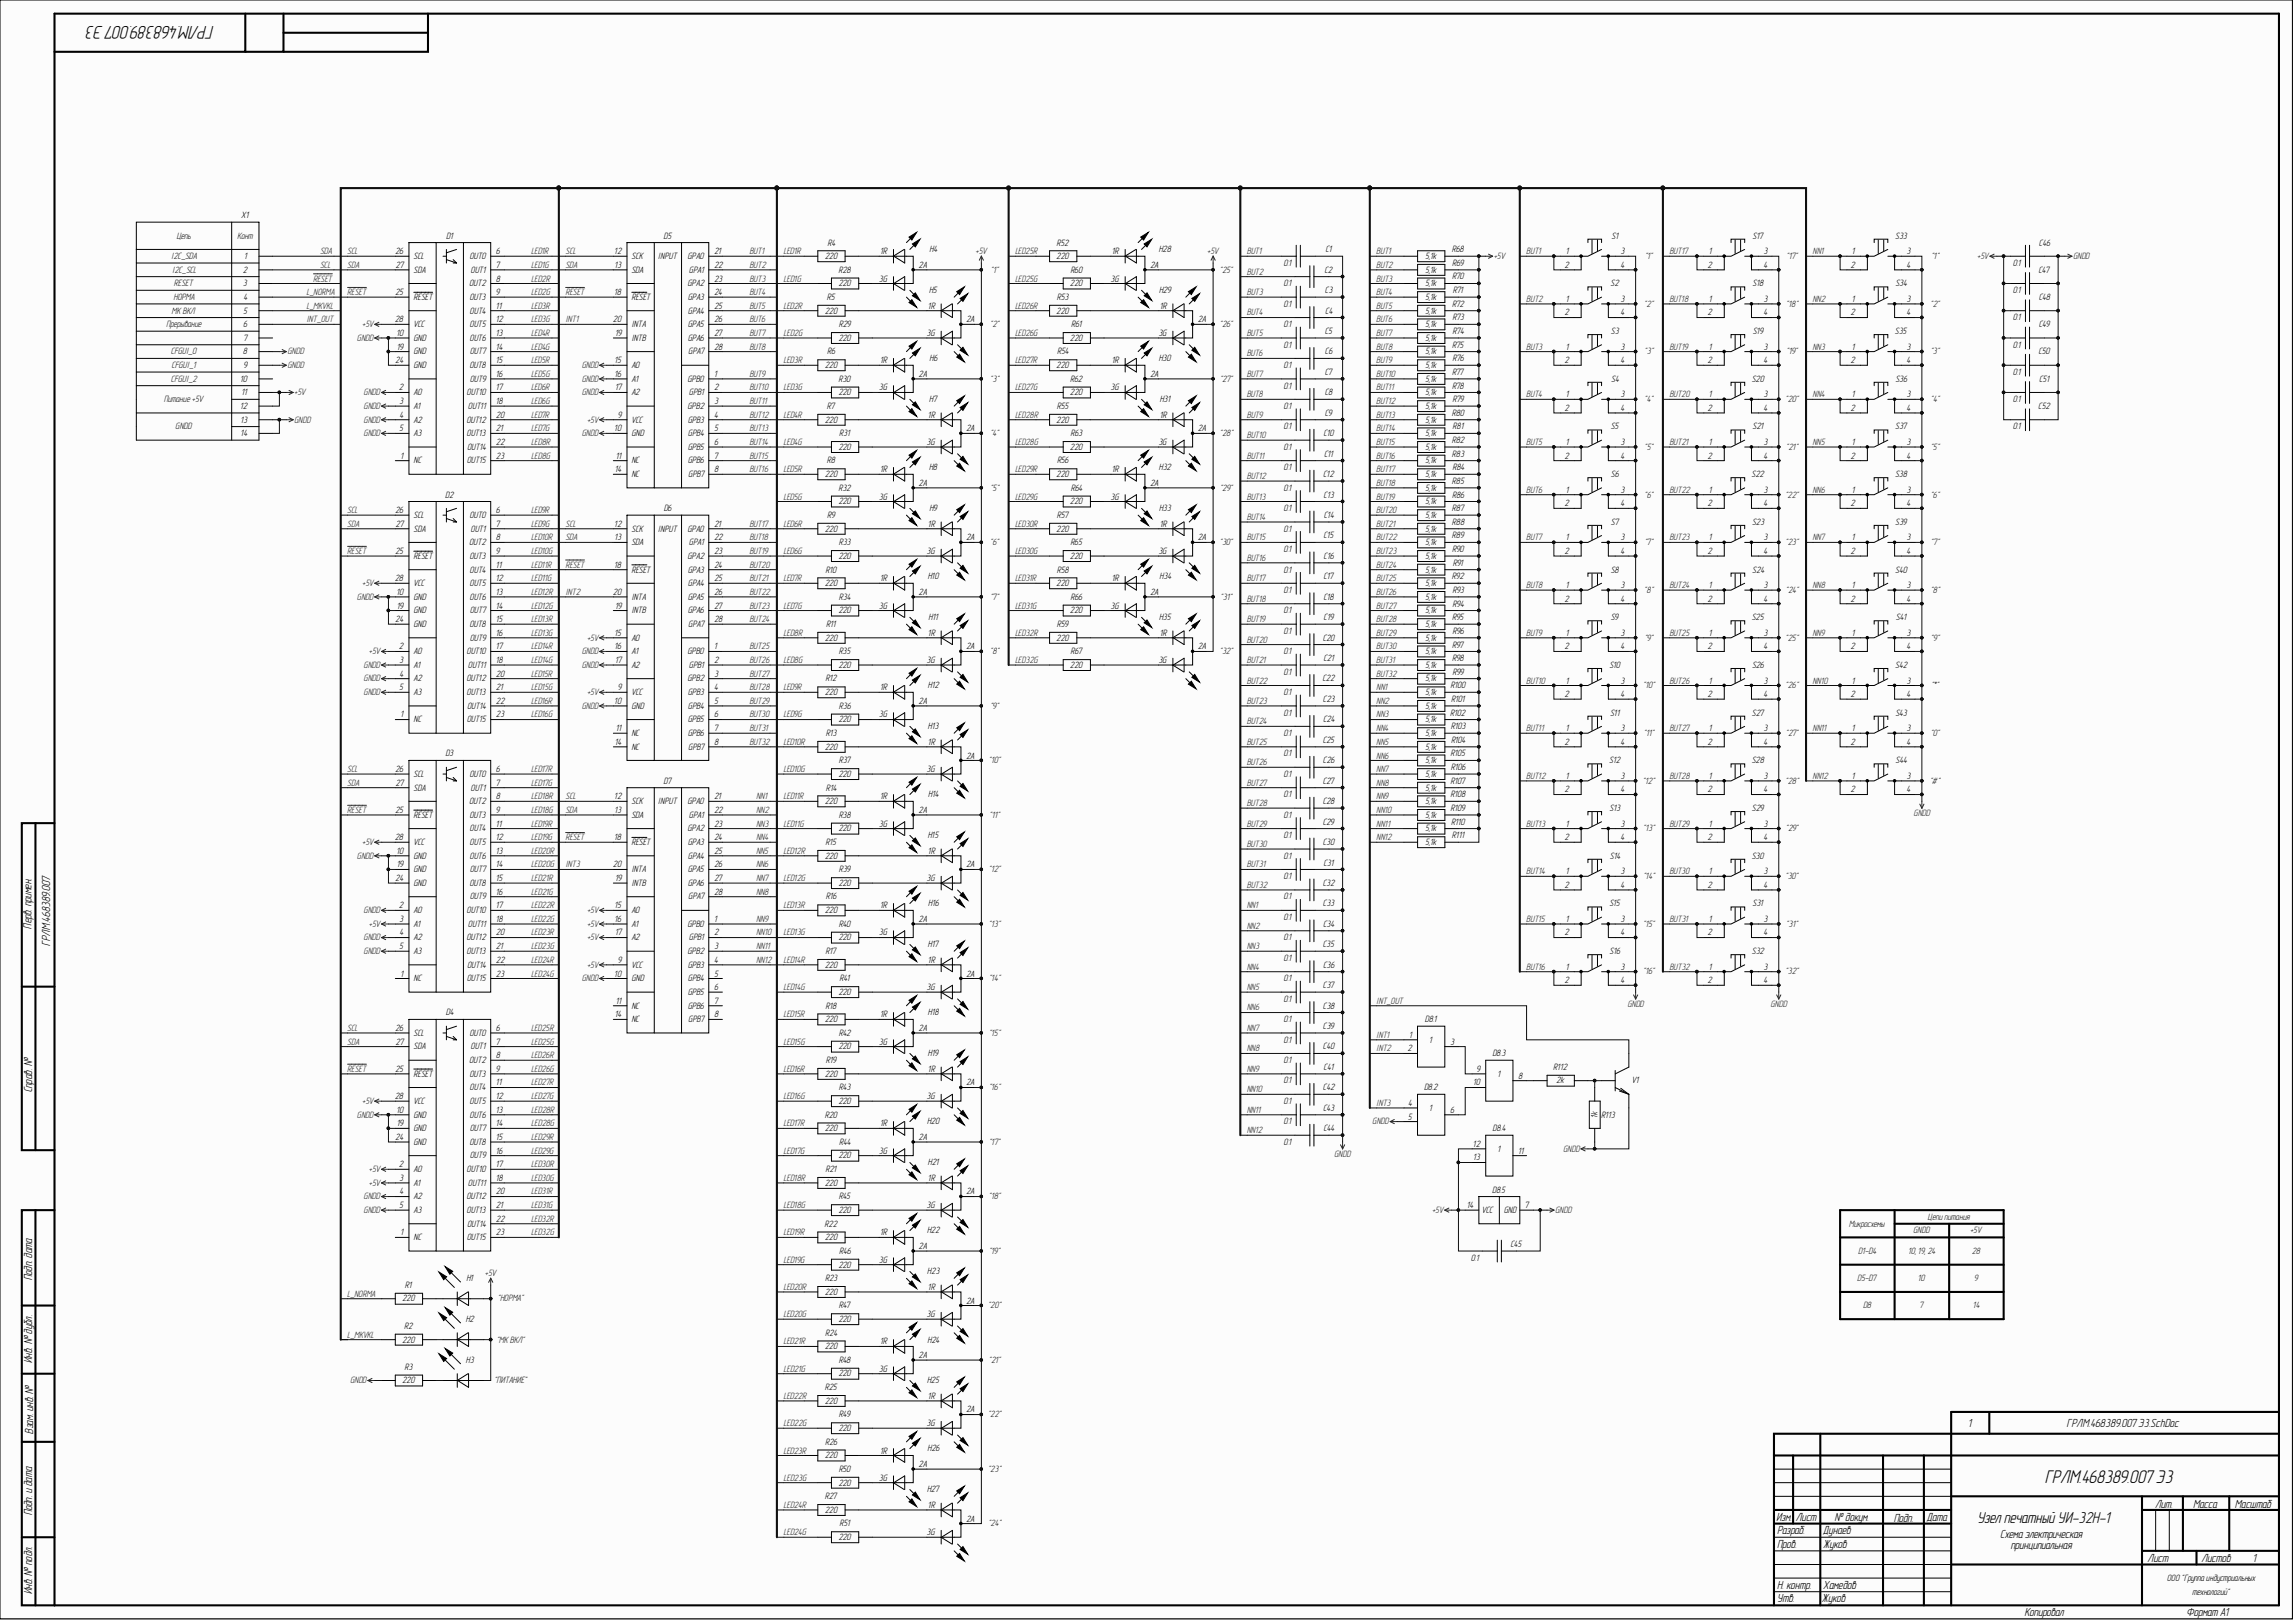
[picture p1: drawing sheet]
<svg xmlns="http://www.w3.org/2000/svg" width="841mm" height="594mm" viewBox="0 0 841 594" stroke-linecap="round" stroke-linejoin="round" font-family="sans-serif">
<defs><g id="words">
<g font-size="6.8" fill="#010101">
<text x="78.4" y="9.5" transform="rotate(-180 78.4 9.5)">ГРЛМ.468389.007Э3</text>
<text x="749.2" y="543.1">ГРЛМ.468389.007Э3</text>
</g>
<text font-size="5.8" fill="#010101" x="724.5" y="557.8">Узелпечатный УИ-32Н-1</text>
<g font-size="4.3" fill="#010101">
<text x="11.6" y="340.1" transform="rotate(-90 11.6 340.1)">Перв. примен.</text>
<text x="18.3" y="346.4" transform="rotate(-90 18.3 346.4)">ГРЛМ.468389.007</text>
<text x="11.8" y="400.1" transform="rotate(-90 11.8 400.1)">Справ. №</text>
<text x="11.8" y="468.8" transform="rotate(-90 11.8 468.8)">Подп. дата</text>
<text x="11.8" y="499.2" transform="rotate(-90 11.8 499.2)">Инв. №дубл.</text>
<text x="12.1" y="525.1" transform="rotate(-90 12.1 525.1)">Взам. инв. №</text>
<text x="721" y="522.5">1</text>
<text x="757.1" y="522.5">ГРЛМ.468389.007Э3.SchDoc</text>
<text x="11.8" y="555" transform="rotate(-90 11.8 555)">Подп. и дата</text>
<text x="650.7" y="557.1">Изм.</text>
<text x="658" y="557.1">Лист</text>
<text x="672.2" y="557.1">№докум.</text>
<text x="693.8" y="557.3">Подп.</text>
<text x="705.9" y="557.1">Дата</text>
<text x="789.5" y="552.2">Лит.</text>
<text x="803.5" y="552.2">Масса</text>
<text x="818.8" y="552.2">Масштаб</text>
<text x="651.1" y="561.9">Разраб.</text>
<text x="668" y="561.9">Дунаев</text>
<text x="732.8" y="563.4">Схема электрическая</text>
<text x="651.1" y="566.9">Пров.</text>
<text x="668" y="566.9">Жуков</text>
<text x="736.7" y="567.4">принципиальная</text>
<text x="786.8" y="572">Лист</text>
<text x="806.5" y="572">Листов</text>
<text x="825.4" y="572">1</text>
<text x="651.1" y="581.8">Н. контр.</text>
<text x="668" y="581.8">Хамедов</text>
<text x="11.8" y="583.8" transform="rotate(-90 11.8 583.8)">Инв. №подл.</text>
<text x="651.1" y="586.8">Утв.</text>
<text x="667.5" y="586.8">Жуков</text>
<text x="741.7" y="591.8">Копировал</text>
<text x="801" y="591.8">Формат А1</text>
</g>
<g font-size="3.4">
<text x="88.5" y="79.9">X1</text>
<text x="163.5" y="87.4">D1</text>
<text x="243.2" y="87.4">D5</text>
<text x="303.2" y="89.9">R4</text>
<text x="387.1" y="89.9">R52</text>
<text x="590.4" y="87.4">S1</text>
<text x="642.1" y="87.4">S17</text>
<text x="694.3" y="87.4">S33</text>
<text x="747" y="89.9">C46</text>
<text x="89.5" y="94.9">1</text>
<text x="144.8" y="93.1">26</text>
<text x="151.6" y="94.9">SCL</text>
<text x="172.1" y="94.9">OUT0</text>
<text x="181.8" y="93.1">6</text>
<text x="225.2" y="93.1">12</text>
<text x="231.4" y="94.9">SCK</text>
<text x="241.1" y="94.9">INPUT</text>
<text x="252" y="94.9">GPA0</text>
<text x="261.7" y="93.1">21</text>
<text x="302.3" y="94.9">220</text>
<text x="322.6" y="93.1">1R</text>
<text x="340.6" y="92.4">H4</text>
<text x="387.1" y="94.9">220</text>
<text x="407.4" y="93.1">1R</text>
<text x="424.6" y="92.4">H28</text>
<text x="485.6" y="92.4">C1</text>
<text x="522.2" y="94.9">5,1k</text>
<text x="532" y="92.4">R68</text>
<text x="573.7" y="93.1">1</text>
<text x="593.7" y="93.1">3</text>
<text x="626.1" y="93.1">1</text>
<text x="646.1" y="93.1">3</text>
<text x="678.5" y="93.1">1</text>
<text x="698.5" y="93.1">3</text>
<text x="89" y="99.9">2</text>
<text x="145" y="98.1">27</text>
<text x="151.6" y="99.9">SDA</text>
<text x="172.5" y="99.9">OUT1</text>
<text x="181.8" y="98.1">7</text>
<text x="225.2" y="98.1">13</text>
<text x="231.4" y="99.9">SDA</text>
<text x="252.5" y="99.9">GPA1</text>
<text x="261.7" y="98.1">22</text>
<text x="307.2" y="99.9">R28</text>
<text x="336.6" y="98.1">2A</text>
<text x="392.2" y="99.9">R60</text>
<text x="421.4" y="98.1">2A</text>
<text x="470.3" y="97.4">0.1</text>
<text x="485.3" y="99.9">C2</text>
<text x="522.2" y="99.9">5,1k</text>
<text x="532.1" y="97.4">R69</text>
<text x="573.2" y="98.1">2</text>
<text x="593.7" y="98.1">4</text>
<text x="625.6" y="98.1">2</text>
<text x="646.1" y="98.1">4</text>
<text x="678" y="98.1">2</text>
<text x="698.5" y="98.1">4</text>
<text x="737.4" y="97.4">0.1</text>
<text x="746.8" y="99.9">C47</text>
<text x="89.1" y="104.9">3</text>
<text x="172" y="104.9">OUT2</text>
<text x="181.8" y="103.1">8</text>
<text x="252" y="104.9">GPA2</text>
<text x="261.7" y="103.1">23</text>
<text x="307.2" y="104.9">220</text>
<text x="322" y="103.1">3G</text>
<text x="340.5" y="107.3">H5</text>
<text x="392" y="104.9">220</text>
<text x="406.9" y="103.1">3G</text>
<text x="424.7" y="107.3">H29</text>
<text x="470.3" y="104.9">0.1</text>
<text x="485.5" y="107.3">C3</text>
<text x="522.2" y="104.9">5,1k</text>
<text x="532.1" y="102.4">R70</text>
<text x="532.3" y="107.3">R71</text>
<text x="590.1" y="104.9">S2</text>
<text x="642.1" y="104.9">S18</text>
<text x="694.4" y="104.9">S34</text>
<text x="737.4" y="107.3">0.1</text>
<text x="89.3" y="109.9">4</text>
<text x="144.8" y="108.1">25</text>
<text x="151.6" y="109.9">RESET</text>
<text x="172.1" y="109.9">OUT3</text>
<text x="181.8" y="108.1">9</text>
<text x="181.8" y="113.1">11</text>
<text x="225.2" y="108.1">18</text>
<text x="231.4" y="109.9">RESET</text>
<text x="252" y="109.9">GPA3</text>
<text x="261.7" y="108.1">24</text>
<text x="261.7" y="113.1">25</text>
<text x="303" y="109.9">R5</text>
<text x="340.1" y="113.1">1R</text>
<text x="387.2" y="109.9">R53</text>
<text x="424.9" y="113.1">1R</text>
<text x="470.3" y="112.3">0.1</text>
<text x="522.2" y="109.9">5,1k</text>
<text x="532.1" y="112.3">R72</text>
<text x="573.7" y="110.6">1</text>
<text x="593.7" y="110.6">3</text>
<text x="626.1" y="110.6">1</text>
<text x="646.1" y="110.6">3</text>
<text x="678.5" y="110.6">1</text>
<text x="698.5" y="110.6">3</text>
<text x="746.9" y="109.9">C48</text>
<text x="89.2" y="114.9">5</text>
<text x="89.2" y="119.8">6</text>
<text x="144.7" y="118.1">28</text>
<text x="151.6" y="119.8">VCC</text>
<text x="172.1" y="114.9">OUT4</text>
<text x="172.1" y="119.8">OUT5</text>
<text x="181.8" y="118.1">12</text>
<text x="224.6" y="118.1">20</text>
<text x="231.4" y="119.8">INTA</text>
<text x="252" y="119.8">GPA5</text>
<text x="252.1" y="114.9">GPA4</text>
<text x="261.7" y="118.1">26</text>
<text x="302.3" y="114.9">220</text>
<text x="307.3" y="119.8">R29</text>
<text x="354" y="118.1">2A</text>
<text x="387.1" y="114.9">220</text>
<text x="392.5" y="119.8">R61</text>
<text x="438.9" y="118.1">2A</text>
<text x="470.3" y="119.8">0.1</text>
<text x="485.6" y="114.9">C4</text>
<text x="522.2" y="114.9">5,1k</text>
<text x="522.2" y="119.8">5,1k</text>
<text x="532.1" y="117.3">R73</text>
<text x="573.2" y="115.5">2</text>
<text x="593.7" y="115.5">4</text>
<text x="625.6" y="115.5">2</text>
<text x="646.1" y="115.5">4</text>
<text x="678" y="115.5">2</text>
<text x="698.5" y="115.5">4</text>
<text x="737.4" y="117.3">0.1</text>
<text x="746.9" y="119.8">C49</text>
<text x="89.3" y="124.8">7</text>
<text x="145.3" y="123.1">10</text>
<text x="151.6" y="124.8">GND</text>
<text x="172.1" y="124.8">OUT6</text>
<text x="181.8" y="123.1">13</text>
<text x="225.4" y="123.1">19</text>
<text x="231.4" y="124.8">INTB</text>
<text x="252" y="124.8">GPA6</text>
<text x="261.7" y="123.1">27</text>
<text x="307.2" y="124.8">220</text>
<text x="339.5" y="123.1">3G</text>
<text x="392" y="124.8">220</text>
<text x="424.4" y="123.1">3G</text>
<text x="485.4" y="122.3">C5</text>
<text x="522.2" y="124.8">5,1k</text>
<text x="532.2" y="122.3">R74</text>
<text x="590.2" y="122.3">S3</text>
<text x="642.1" y="122.3">S19</text>
<text x="694.2" y="122.3">S35</text>
<text x="89.1" y="129.8">8</text>
<text x="145.5" y="128">19</text>
<text x="151.6" y="129.8">GND</text>
<text x="172.2" y="129.8">OUT7</text>
<text x="181.8" y="128">14</text>
<text x="252.2" y="129.8">GPA7</text>
<text x="261.7" y="128">28</text>
<text x="303.1" y="129.8">R6</text>
<text x="387.4" y="129.8">R54</text>
<text x="470.3" y="127.3">0.1</text>
<text x="485.5" y="129.8">C6</text>
<text x="522.2" y="129.8">5,1k</text>
<text x="532.1" y="127.3">R75</text>
<text x="573.7" y="128">1</text>
<text x="593.7" y="128">3</text>
<text x="626.1" y="128">1</text>
<text x="646.1" y="128">3</text>
<text x="678.5" y="128">1</text>
<text x="698.5" y="128">3</text>
<text x="737.4" y="127.3">0.1</text>
<text x="746.8" y="129.8">C50</text>
<text x="89.3" y="134.8">9</text>
<text x="144.9" y="133">24</text>
<text x="151.6" y="134.8">GND</text>
<text x="172.1" y="134.8">OUT8</text>
<text x="181.8" y="133">15</text>
<text x="225.2" y="133">15</text>
<text x="231.4" y="134.8">A0</text>
<text x="302.3" y="134.8">220</text>
<text x="322.6" y="133">1R</text>
<text x="340.6" y="132.3">H6</text>
<text x="387.1" y="134.8">220</text>
<text x="407.4" y="133">1R</text>
<text x="424.6" y="132.3">H30</text>
<text x="470.3" y="134.8">0.1</text>
<text x="485.4" y="137.3">C7</text>
<text x="522.2" y="134.8">5,1k</text>
<text x="532.1" y="137.3">R77</text>
<text x="532.1" y="132.3">R76</text>
<text x="573.2" y="133">2</text>
<text x="593.7" y="133">4</text>
<text x="625.6" y="133">2</text>
<text x="646.1" y="133">4</text>
<text x="678" y="133">2</text>
<text x="698.5" y="133">4</text>
<text x="737.4" y="137.3">0.1</text>
<text x="88.1" y="139.8">10</text>
<text x="146.3" y="143">2</text>
<text x="172.2" y="139.8">OUT9</text>
<text x="181.8" y="138">16</text>
<text x="181.8" y="143">17</text>
<text x="225.2" y="138">16</text>
<text x="225.4" y="143">17</text>
<text x="231.4" y="139.8">A1</text>
<text x="252" y="139.8">GPB0</text>
<text x="261.7" y="138">1</text>
<text x="261.7" y="143">2</text>
<text x="307.2" y="139.8">R30</text>
<text x="322" y="143">3G</text>
<text x="336.6" y="138">2A</text>
<text x="392.1" y="139.8">R62</text>
<text x="406.9" y="143">3G</text>
<text x="421.4" y="138">2A</text>
<text x="470.3" y="142.3">0.1</text>
<text x="522.2" y="139.8">5,1k</text>
<text x="532.1" y="142.3">R78</text>
<text x="590.3" y="139.8">S4</text>
<text x="641.8" y="139.8">S20</text>
<text x="694.4" y="139.8">S36</text>
<text x="747.1" y="139.8">C51</text>
<text x="88.1" y="149.8">12</text>
<text x="88.6" y="144.8">11</text>
<text x="146.4" y="148">3</text>
<text x="151.6" y="144.8">A0</text>
<text x="151.6" y="149.8">A1</text>
<text x="171" y="144.8">OUT10</text>
<text x="171.5" y="149.8">OUT11</text>
<text x="181.8" y="148">18</text>
<text x="231.4" y="144.8">A2</text>
<text x="252" y="149.8">GPB2</text>
<text x="252.5" y="144.8">GPB1</text>
<text x="261.7" y="148">3</text>
<text x="303" y="149.8">R7</text>
<text x="307.2" y="144.8">220</text>
<text x="340.5" y="147.3">H7</text>
<text x="387.2" y="149.8">R55</text>
<text x="392" y="144.8">220</text>
<text x="424.9" y="147.3">H31</text>
<text x="470.3" y="149.8">0.1</text>
<text x="485.4" y="144.8">C8</text>
<text x="522.2" y="144.8">5,1k</text>
<text x="522.2" y="149.8">5,1k</text>
<text x="532.1" y="147.3">R79</text>
<text x="573.7" y="145.5">1</text>
<text x="593.7" y="145.5">3</text>
<text x="626.1" y="145.5">1</text>
<text x="646.1" y="145.5">3</text>
<text x="678.5" y="145.5">1</text>
<text x="698.5" y="145.5">3</text>
<text x="737.4" y="147.3">0.1</text>
<text x="746.7" y="149.8">C52</text>
<text x="88.2" y="154.8">13</text>
<text x="146.4" y="153">4</text>
<text x="151.6" y="154.8">A2</text>
<text x="171" y="154.8">OUT12</text>
<text x="181.8" y="153">20</text>
<text x="226.4" y="153">9</text>
<text x="231.4" y="154.8">VCC</text>
<text x="252" y="154.8">GPB3</text>
<text x="261.7" y="153">4</text>
<text x="302.3" y="154.8">220</text>
<text x="340.1" y="153">1R</text>
<text x="387.1" y="154.8">220</text>
<text x="424.9" y="153">1R</text>
<text x="485.4" y="152.3">C9</text>
<text x="522.2" y="154.8">5,1k</text>
<text x="531.9" y="152.3">R80</text>
<text x="573.2" y="150.5">2</text>
<text x="593.7" y="150.5">4</text>
<text x="625.6" y="150.5">2</text>
<text x="646.1" y="150.5">4</text>
<text x="678" y="150.5">2</text>
<text x="698.5" y="150.5">4</text>
<text x="88.3" y="159.7">14</text>
<text x="146.4" y="158">5</text>
<text x="151.6" y="159.7">A3</text>
<text x="171" y="159.7">OUT13</text>
<text x="181.8" y="158">21</text>
<text x="225.2" y="158">10</text>
<text x="231.4" y="159.7">GND</text>
<text x="252.1" y="159.7">GPB4</text>
<text x="261.7" y="158">5</text>
<text x="307.5" y="159.7">R31</text>
<text x="354" y="158">2A</text>
<text x="392.2" y="159.7">R63</text>
<text x="438.9" y="158">2A</text>
<text x="470.3" y="157.3">0.1</text>
<text x="484.9" y="159.7">C10</text>
<text x="522.2" y="159.7">5,1k</text>
<text x="532.2" y="157.3">R81</text>
<text x="590.1" y="157.3">S5</text>
<text x="642.1" y="157.3">S21</text>
<text x="694.3" y="157.3">S37</text>
<text x="737.4" y="157.3">0.1</text>
<text x="146.8" y="167.9">1</text>
<text x="171.2" y="164.7">OUT14</text>
<text x="181.8" y="163">22</text>
<text x="181.8" y="167.9">23</text>
<text x="225.7" y="167.9">11</text>
<text x="252" y="164.7">GPB5</text>
<text x="261.7" y="163">6</text>
<text x="261.7" y="167.9">7</text>
<text x="307.2" y="164.7">220</text>
<text x="339.5" y="163">3G</text>
<text x="392" y="164.7">220</text>
<text x="424.4" y="163">3G</text>
<text x="470.3" y="164.7">0.1</text>
<text x="485.1" y="167.3">C11</text>
<text x="522.2" y="164.7">5,1k</text>
<text x="531.9" y="162.3">R82</text>
<text x="532" y="167.3">R83</text>
<text x="573.2" y="167.9">2</text>
<text x="573.7" y="163">1</text>
<text x="593.7" y="163">3</text>
<text x="593.7" y="167.9">4</text>
<text x="625.6" y="167.9">2</text>
<text x="626.1" y="163">1</text>
<text x="646.1" y="163">3</text>
<text x="646.1" y="167.9">4</text>
<text x="678" y="167.9">2</text>
<text x="678.5" y="163">1</text>
<text x="698.5" y="163">3</text>
<text x="698.5" y="167.9">4</text>
<text x="151.6" y="169.7">NC</text>
<text x="171.1" y="169.7">OUT15</text>
<text x="225.3" y="172.9">14</text>
<text x="231.4" y="169.7">NC</text>
<text x="252" y="169.7">GPB6</text>
<text x="261.7" y="172.9">8</text>
<text x="303" y="169.7">R8</text>
<text x="322.6" y="172.9">1R</text>
<text x="340.5" y="172.2">H8</text>
<text x="387.3" y="169.7">R56</text>
<text x="407.4" y="172.9">1R</text>
<text x="424.6" y="172.2">H32</text>
<text x="470.3" y="172.2">0.1</text>
<text x="522.2" y="169.7">5,1k</text>
<text x="532.1" y="172.2">R84</text>
<text x="231.4" y="174.7">NC</text>
<text x="252.2" y="174.7">GPB7</text>
<text x="302.3" y="174.7">220</text>
<text x="307.2" y="179.8">R32</text>
<text x="336.6" y="178">2A</text>
<text x="387.1" y="174.7">220</text>
<text x="392.4" y="179.8">R64</text>
<text x="421.4" y="178">2A</text>
<text x="470.3" y="179.8">0.1</text>
<text x="484.8" y="174.7">C12</text>
<text x="522.2" y="174.7">5,1k</text>
<text x="522.2" y="179.8">5,1k</text>
<text x="532" y="177.2">R85</text>
<text x="590.2" y="174.7">S6</text>
<text x="641.7" y="174.7">S22</text>
<text x="694.3" y="174.7">S38</text>
<text x="163.2" y="182.2">D2</text>
<text x="307.2" y="184.8">220</text>
<text x="322" y="183">3G</text>
<text x="392" y="184.8">220</text>
<text x="406.9" y="183">3G</text>
<text x="485" y="182.2">C13</text>
<text x="522.2" y="184.8">5,1k</text>
<text x="532.1" y="182.2">R86</text>
<text x="573.2" y="185.4">2</text>
<text x="573.7" y="180.4">1</text>
<text x="593.7" y="180.4">3</text>
<text x="593.7" y="185.4">4</text>
<text x="625.6" y="185.4">2</text>
<text x="626.1" y="180.4">1</text>
<text x="646.1" y="180.4">3</text>
<text x="646.1" y="185.4">4</text>
<text x="678" y="185.4">2</text>
<text x="678.5" y="180.4">1</text>
<text x="698.5" y="180.4">3</text>
<text x="698.5" y="185.4">4</text>
<text x="144.8" y="188">26</text>
<text x="151.6" y="189.7">SCL</text>
<text x="172.1" y="189.7">OUT0</text>
<text x="181.8" y="188">6</text>
<text x="243.2" y="187.2">D6</text>
<text x="303.1" y="189.7">R9</text>
<text x="340.6" y="187.2">H9</text>
<text x="387.2" y="189.7">R57</text>
<text x="424.7" y="187.2">H33</text>
<text x="470.3" y="187.2">0.1</text>
<text x="485.1" y="189.7">C14</text>
<text x="522.2" y="189.7">5,1k</text>
<text x="532" y="187.2">R87</text>
<text x="145" y="193">27</text>
<text x="151.6" y="194.7">SDA</text>
<text x="172.5" y="194.7">OUT1</text>
<text x="181.8" y="193">7</text>
<text x="181.8" y="197.9">8</text>
<text x="225.2" y="193">12</text>
<text x="225.2" y="197.9">13</text>
<text x="231.4" y="194.7">SCK</text>
<text x="241.1" y="194.7">INPUT</text>
<text x="252" y="194.7">GPA0</text>
<text x="261.7" y="193">21</text>
<text x="261.7" y="197.9">22</text>
<text x="302.3" y="194.7">220</text>
<text x="340.1" y="193">1R</text>
<text x="354" y="197.9">2A</text>
<text x="387.1" y="194.7">220</text>
<text x="424.9" y="193">1R</text>
<text x="438.9" y="197.9">2A</text>
<text x="470.3" y="194.7">0.1</text>
<text x="484.9" y="197.2">C15</text>
<text x="522.2" y="194.7">5,1k</text>
<text x="532" y="192.2">R88</text>
<text x="532" y="197.2">R89</text>
<text x="573.7" y="197.9">1</text>
<text x="590.1" y="192.2">S7</text>
<text x="593.7" y="197.9">3</text>
<text x="626.1" y="197.9">1</text>
<text x="641.9" y="192.2">S23</text>
<text x="646.1" y="197.9">3</text>
<text x="678.5" y="197.9">1</text>
<text x="694.3" y="192.2">S39</text>
<text x="698.5" y="197.9">3</text>
<text x="144.8" y="202.9">25</text>
<text x="172" y="199.7">OUT2</text>
<text x="181.8" y="202.9">9</text>
<text x="231.4" y="199.7">SDA</text>
<text x="252.5" y="199.7">GPA1</text>
<text x="261.7" y="202.9">23</text>
<text x="307.3" y="199.7">R33</text>
<text x="339.5" y="202.9">3G</text>
<text x="392.2" y="199.7">R65</text>
<text x="424.4" y="202.9">3G</text>
<text x="470.3" y="202.2">0.1</text>
<text x="522.2" y="199.7">5,1k</text>
<text x="532.1" y="202.2">R90</text>
<text x="573.2" y="202.9">2</text>
<text x="593.7" y="202.9">4</text>
<text x="625.6" y="202.9">2</text>
<text x="646.1" y="202.9">4</text>
<text x="678" y="202.9">2</text>
<text x="698.5" y="202.9">4</text>
<text x="151.6" y="204.7">RESET</text>
<text x="172.1" y="204.7">OUT3</text>
<text x="172.1" y="209.7">OUT4</text>
<text x="181.8" y="207.9">11</text>
<text x="225.2" y="207.9">18</text>
<text x="231.4" y="209.7">RESET</text>
<text x="252" y="204.7">GPA2</text>
<text x="252" y="209.7">GPA3</text>
<text x="261.7" y="207.9">24</text>
<text x="302.5" y="209.7">R10</text>
<text x="307.2" y="204.7">220</text>
<text x="387.2" y="209.7">R58</text>
<text x="392" y="204.7">220</text>
<text x="470.3" y="209.7">0.1</text>
<text x="485" y="204.7">C16</text>
<text x="522.2" y="204.7">5,1k</text>
<text x="522.2" y="209.7">5,1k</text>
<text x="532.3" y="207.2">R91</text>
<text x="590.1" y="209.7">S8</text>
<text x="642" y="209.7">S24</text>
<text x="694.3" y="209.7">S40</text>
<text x="144.7" y="212.9">28</text>
<text x="151.6" y="214.7">VCC</text>
<text x="172.1" y="214.7">OUT5</text>
<text x="181.8" y="212.9">12</text>
<text x="252.1" y="214.7">GPA4</text>
<text x="261.7" y="212.9">25</text>
<text x="302.3" y="214.7">220</text>
<text x="322.6" y="212.9">1R</text>
<text x="340" y="212.1">H10</text>
<text x="387.1" y="214.7">220</text>
<text x="407.4" y="212.9">1R</text>
<text x="424.9" y="212.1">H34</text>
<text x="484.9" y="212.1">C17</text>
<text x="522.2" y="214.7">5,1k</text>
<text x="532" y="212.1">R92</text>
<text x="573.7" y="215.4">1</text>
<text x="593.7" y="215.4">3</text>
<text x="626.1" y="215.4">1</text>
<text x="646.1" y="215.4">3</text>
<text x="678.5" y="215.4">1</text>
<text x="698.5" y="215.4">3</text>
<text x="145.3" y="217.9">10</text>
<text x="151.6" y="219.7">GND</text>
<text x="172.1" y="219.7">OUT6</text>
<text x="181.8" y="217.9">13</text>
<text x="224.6" y="217.9">20</text>
<text x="231.4" y="219.7">INTA</text>
<text x="252" y="219.7">GPA5</text>
<text x="261.7" y="217.9">26</text>
<text x="307.4" y="219.7">R34</text>
<text x="336.6" y="217.9">2A</text>
<text x="392.3" y="219.7">R66</text>
<text x="421.4" y="217.9">2A</text>
<text x="470.3" y="217.1">0.1</text>
<text x="484.9" y="219.7">C18</text>
<text x="522.2" y="219.7">5,1k</text>
<text x="532.1" y="217.1">R93</text>
<text x="573.2" y="220.4">2</text>
<text x="593.7" y="220.4">4</text>
<text x="625.6" y="220.4">2</text>
<text x="646.1" y="220.4">4</text>
<text x="678" y="220.4">2</text>
<text x="698.5" y="220.4">4</text>
<text x="144.9" y="227.9">24</text>
<text x="145.5" y="222.9">19</text>
<text x="151.6" y="224.7">GND</text>
<text x="172.2" y="224.7">OUT7</text>
<text x="181.8" y="222.9">14</text>
<text x="181.8" y="227.9">15</text>
<text x="225.4" y="222.9">19</text>
<text x="231.4" y="224.7">INTB</text>
<text x="252" y="224.7">GPA6</text>
<text x="261.7" y="222.9">27</text>
<text x="261.7" y="227.9">28</text>
<text x="307.2" y="224.7">220</text>
<text x="322" y="222.9">3G</text>
<text x="340.2" y="227.2">H11</text>
<text x="392" y="224.7">220</text>
<text x="406.9" y="222.9">3G</text>
<text x="424.7" y="227.2">H35</text>
<text x="470.3" y="224.7">0.1</text>
<text x="485" y="227.2">C19</text>
<text x="522.2" y="224.7">5,1k</text>
<text x="532.1" y="227.2">R95</text>
<text x="532.2" y="222.2">R94</text>
<text x="590.1" y="227.2">S9</text>
<text x="641.8" y="227.2">S25</text>
<text x="694.6" y="227.2">S41</text>
<text x="151.6" y="229.6">GND</text>
<text x="172.1" y="229.6">OUT8</text>
<text x="181.8" y="232.8">16</text>
<text x="225.2" y="232.8">15</text>
<text x="252.2" y="229.6">GPA7</text>
<text x="302.8" y="229.6">R11</text>
<text x="340.1" y="232.8">1R</text>
<text x="387.2" y="229.6">R59</text>
<text x="424.9" y="232.8">1R</text>
<text x="470.3" y="232.2">0.1</text>
<text x="522.2" y="229.6">5,1k</text>
<text x="532.1" y="232.2">R96</text>
<text x="573.7" y="232.8">1</text>
<text x="593.7" y="232.8">3</text>
<text x="626.1" y="232.8">1</text>
<text x="646.1" y="232.8">3</text>
<text x="678.5" y="232.8">1</text>
<text x="698.5" y="232.8">3</text>
<text x="146.3" y="237.8">2</text>
<text x="151.6" y="239.6">A0</text>
<text x="171" y="239.6">OUT10</text>
<text x="172.2" y="234.6">OUT9</text>
<text x="181.8" y="237.8">17</text>
<text x="225.2" y="237.8">16</text>
<text x="231.4" y="234.6">A0</text>
<text x="231.4" y="239.6">A1</text>
<text x="252" y="239.6">GPB0</text>
<text x="261.7" y="237.8">1</text>
<text x="302.3" y="234.6">220</text>
<text x="307.3" y="239.6">R35</text>
<text x="354" y="237.8">2A</text>
<text x="387.1" y="234.6">220</text>
<text x="392.2" y="239.6">R67</text>
<text x="438.9" y="237.8">2A</text>
<text x="470.3" y="239.6">0.1</text>
<text x="484.6" y="234.6">C20</text>
<text x="522.2" y="234.6">5,1k</text>
<text x="522.2" y="239.6">5,1k</text>
<text x="532.1" y="237.2">R97</text>
<text x="573.2" y="237.8">2</text>
<text x="593.7" y="237.8">4</text>
<text x="625.6" y="237.8">2</text>
<text x="646.1" y="237.8">4</text>
<text x="678" y="237.8">2</text>
<text x="698.5" y="237.8">4</text>
<text x="146.4" y="242.8">3</text>
<text x="151.6" y="244.6">A1</text>
<text x="171.5" y="244.6">OUT11</text>
<text x="181.8" y="242.8">18</text>
<text x="225.4" y="242.8">17</text>
<text x="231.4" y="244.6">A2</text>
<text x="252.5" y="244.6">GPB1</text>
<text x="261.7" y="242.8">2</text>
<text x="307.2" y="244.6">220</text>
<text x="339.5" y="242.8">3G</text>
<text x="392" y="244.6">220</text>
<text x="424.4" y="242.8">3G</text>
<text x="484.9" y="242.1">C21</text>
<text x="522.2" y="244.6">5,1k</text>
<text x="532.1" y="242.1">R98</text>
<text x="589.6" y="244.6">S10</text>
<text x="641.9" y="244.6">S26</text>
<text x="694.3" y="244.6">S42</text>
<text x="146.4" y="247.8">4</text>
<text x="151.6" y="249.6">A2</text>
<text x="171" y="249.6">OUT12</text>
<text x="181.8" y="247.8">20</text>
<text x="252" y="249.6">GPB2</text>
<text x="261.7" y="247.8">3</text>
<text x="302.5" y="249.6">R12</text>
<text x="470.3" y="247.1">0.1</text>
<text x="484.5" y="249.6">C22</text>
<text x="522.2" y="249.6">5,1k</text>
<text x="532.1" y="247.1">R99</text>
<text x="573.7" y="250.3">1</text>
<text x="593.7" y="250.3">3</text>
<text x="626.1" y="250.3">1</text>
<text x="646.1" y="250.3">3</text>
<text x="678.5" y="250.3">1</text>
<text x="698.5" y="250.3">3</text>
<text x="146.4" y="252.8">5</text>
<text x="151.6" y="254.6">A3</text>
<text x="171" y="254.6">OUT13</text>
<text x="181.8" y="252.8">21</text>
<text x="181.8" y="257.8">22</text>
<text x="225.2" y="257.8">10</text>
<text x="226.4" y="252.8">9</text>
<text x="231.4" y="254.6">VCC</text>
<text x="252" y="254.6">GPB3</text>
<text x="261.7" y="252.8">4</text>
<text x="261.7" y="257.8">5</text>
<text x="302.3" y="254.6">220</text>
<text x="322.6" y="252.8">1R</text>
<text x="336.6" y="257.8">2A</text>
<text x="340" y="252.1">H12</text>
<text x="470.3" y="254.6">0.1</text>
<text x="484.7" y="257.1">C23</text>
<text x="522.2" y="254.6">5,1k</text>
<text x="531.5" y="252.1">R100</text>
<text x="531.7" y="257.1">R101</text>
<text x="573.2" y="255.3">2</text>
<text x="593.7" y="255.3">4</text>
<text x="625.6" y="255.3">2</text>
<text x="646.1" y="255.3">4</text>
<text x="678" y="255.3">2</text>
<text x="698.5" y="255.3">4</text>
<text x="146.8" y="262.8">1</text>
<text x="171.2" y="259.6">OUT14</text>
<text x="181.8" y="262.8">23</text>
<text x="231.4" y="259.6">GND</text>
<text x="252.1" y="259.6">GPB4</text>
<text x="261.7" y="262.8">6</text>
<text x="307.4" y="259.6">R36</text>
<text x="322" y="262.8">3G</text>
<text x="470.3" y="262.1">0.1</text>
<text x="522.2" y="259.6">5,1k</text>
<text x="531.4" y="262.1">R102</text>
<text x="589.9" y="262.1">S11</text>
<text x="641.8" y="262.1">S27</text>
<text x="694.4" y="262.1">S43</text>
<text x="151.6" y="264.5">NC</text>
<text x="171.1" y="264.5">OUT15</text>
<text x="225.7" y="267.8">11</text>
<text x="231.4" y="269.6">NC</text>
<text x="252" y="264.5">GPB5</text>
<text x="252" y="269.6">GPB6</text>
<text x="261.7" y="267.8">7</text>
<text x="302.6" y="269.6">R13</text>
<text x="307.2" y="264.5">220</text>
<text x="340.1" y="267.1">H13</text>
<text x="470.3" y="269.6">0.1</text>
<text x="484.8" y="264.5">C24</text>
<text x="522.2" y="264.5">5,1k</text>
<text x="522.2" y="269.6">5,1k</text>
<text x="531.6" y="267.1">R103</text>
<text x="573.7" y="267.8">1</text>
<text x="593.7" y="267.8">3</text>
<text x="626.1" y="267.8">1</text>
<text x="646.1" y="267.8">3</text>
<text x="678.5" y="267.8">1</text>
<text x="698.5" y="267.8">3</text>
<text x="225.3" y="272.8">14</text>
<text x="231.4" y="274.6">NC</text>
<text x="252.2" y="274.6">GPB7</text>
<text x="261.7" y="272.8">8</text>
<text x="302.3" y="274.6">220</text>
<text x="340.1" y="272.8">1R</text>
<text x="484.6" y="272.1">C25</text>
<text x="522.2" y="274.6">5,1k</text>
<text x="531.6" y="272.1">R104</text>
<text x="573.2" y="272.8">2</text>
<text x="593.7" y="272.8">4</text>
<text x="625.6" y="272.8">2</text>
<text x="646.1" y="272.8">4</text>
<text x="678" y="272.8">2</text>
<text x="698.5" y="272.8">4</text>
<text x="163.3" y="277.1">D3</text>
<text x="307.3" y="279.6">R37</text>
<text x="354" y="277.8">2A</text>
<text x="470.3" y="277.1">0.1</text>
<text x="484.7" y="279.6">C26</text>
<text x="522.2" y="279.6">5,1k</text>
<text x="531.5" y="277.1">R105</text>
<text x="589.6" y="279.6">S12</text>
<text x="641.8" y="279.6">S28</text>
<text x="694.5" y="279.6">S44</text>
<text x="144.8" y="282.8">26</text>
<text x="145" y="287.8">27</text>
<text x="151.6" y="284.6">SCL</text>
<text x="172.1" y="284.6">OUT0</text>
<text x="181.8" y="282.8">6</text>
<text x="181.8" y="287.8">7</text>
<text x="243.2" y="287">D7</text>
<text x="307.2" y="284.6">220</text>
<text x="339.5" y="282.8">3G</text>
<text x="470.3" y="284.6">0.1</text>
<text x="484.6" y="287">C27</text>
<text x="522.2" y="284.6">5,1k</text>
<text x="531.5" y="287">R107</text>
<text x="531.6" y="282">R106</text>
<text x="573.7" y="285.2">1</text>
<text x="593.7" y="285.2">3</text>
<text x="626.1" y="285.2">1</text>
<text x="646.1" y="285.2">3</text>
<text x="678.5" y="285.2">1</text>
<text x="698.5" y="285.2">3</text>
<text x="151.6" y="289.6">SDA</text>
<text x="172.5" y="289.6">OUT1</text>
<text x="181.8" y="292.8">8</text>
<text x="225.2" y="292.8">12</text>
<text x="261.7" y="292.8">21</text>
<text x="302.7" y="289.6">R14</text>
<text x="322.6" y="292.8">1R</text>
<text x="340.1" y="292">H14</text>
<text x="470.3" y="292">0.1</text>
<text x="522.2" y="289.6">5,1k</text>
<text x="531.5" y="292">R108</text>
<text x="573.2" y="290.2">2</text>
<text x="593.7" y="290.2">4</text>
<text x="625.6" y="290.2">2</text>
<text x="646.1" y="290.2">4</text>
<text x="678" y="290.2">2</text>
<text x="698.5" y="290.2">4</text>
<text x="144.8" y="297.8">25</text>
<text x="151.6" y="299.5">RESET</text>
<text x="172" y="294.5">OUT2</text>
<text x="172.1" y="299.5">OUT3</text>
<text x="181.8" y="297.8">9</text>
<text x="225.2" y="297.8">13</text>
<text x="231.4" y="294.5">SCK</text>
<text x="231.4" y="299.5">SDA</text>
<text x="241.1" y="294.5">INPUT</text>
<text x="252" y="294.5">GPA0</text>
<text x="252.5" y="299.5">GPA1</text>
<text x="261.7" y="297.8">22</text>
<text x="302.3" y="294.5">220</text>
<text x="307.3" y="299.5">R38</text>
<text x="336.6" y="297.8">2A</text>
<text x="470.3" y="299.5">0.1</text>
<text x="484.6" y="294.5">C28</text>
<text x="522.2" y="294.5">5,1k</text>
<text x="522.2" y="299.5">5,1k</text>
<text x="531.5" y="297">R109</text>
<text x="589.7" y="297">S13</text>
<text x="641.8" y="297">S29</text>
<text x="172.1" y="304.5">OUT4</text>
<text x="181.8" y="302.7">11</text>
<text x="252" y="304.5">GPA2</text>
<text x="261.7" y="302.7">23</text>
<text x="307.2" y="304.5">220</text>
<text x="322" y="302.7">3G</text>
<text x="484.6" y="302">C29</text>
<text x="522.2" y="304.5">5,1k</text>
<text x="531.7" y="302">R110</text>
<text x="573.7" y="302.7">1</text>
<text x="593.7" y="302.7">3</text>
<text x="626.1" y="302.7">1</text>
<text x="646.1" y="302.7">3</text>
<text x="144.7" y="307.7">28</text>
<text x="151.6" y="309.5">VCC</text>
<text x="172.1" y="309.5">OUT5</text>
<text x="181.8" y="307.7">12</text>
<text x="225.2" y="307.7">18</text>
<text x="231.4" y="309.5">RESET</text>
<text x="252" y="309.5">GPA3</text>
<text x="261.7" y="307.7">24</text>
<text x="302.5" y="309.5">R15</text>
<text x="340" y="307">H15</text>
<text x="470.3" y="307">0.1</text>
<text x="484.6" y="309.5">C30</text>
<text x="522.2" y="309.5">5,1k</text>
<text x="532" y="307">R111</text>
<text x="573.2" y="307.7">2</text>
<text x="593.7" y="307.7">4</text>
<text x="625.6" y="307.7">2</text>
<text x="646.1" y="307.7">4</text>
<text x="145.3" y="312.7">10</text>
<text x="145.5" y="317.7">19</text>
<text x="151.6" y="314.5">GND</text>
<text x="172.1" y="314.5">OUT6</text>
<text x="181.8" y="312.7">13</text>
<text x="181.8" y="317.7">14</text>
<text x="224.6" y="317.7">20</text>
<text x="252.1" y="314.5">GPA4</text>
<text x="261.7" y="312.7">25</text>
<text x="261.7" y="317.7">26</text>
<text x="302.3" y="314.5">220</text>
<text x="340.1" y="312.7">1R</text>
<text x="354" y="317.7">2A</text>
<text x="470.3" y="314.5">0.1</text>
<text x="484.9" y="317">C31</text>
<text x="589.8" y="314.5">S14</text>
<text x="641.8" y="314.5">S30</text>
<text x="144.9" y="322.7">24</text>
<text x="151.6" y="319.5">GND</text>
<text x="172.2" y="319.5">OUT7</text>
<text x="181.8" y="322.7">15</text>
<text x="225.4" y="322.7">19</text>
<text x="231.4" y="319.5">INTA</text>
<text x="252" y="319.5">GPA5</text>
<text x="261.7" y="322.7">27</text>
<text x="307.3" y="319.5">R39</text>
<text x="339.5" y="322.7">3G</text>
<text x="470.3" y="322">0.1</text>
<text x="573.7" y="320.2">1</text>
<text x="593.7" y="320.2">3</text>
<text x="626.1" y="320.2">1</text>
<text x="646.1" y="320.2">3</text>
<text x="151.6" y="324.5">GND</text>
<text x="172.1" y="324.5">OUT8</text>
<text x="172.2" y="329.5">OUT9</text>
<text x="181.8" y="327.7">16</text>
<text x="231.4" y="324.5">INTB</text>
<text x="252" y="324.5">GPA6</text>
<text x="252.2" y="329.5">GPA7</text>
<text x="261.7" y="327.7">28</text>
<text x="302.6" y="329.5">R16</text>
<text x="307.2" y="324.5">220</text>
<text x="470.3" y="329.5">0.1</text>
<text x="484.6" y="324.5">C32</text>
<text x="573.2" y="325.2">2</text>
<text x="593.7" y="325.2">4</text>
<text x="625.6" y="325.2">2</text>
<text x="646.1" y="325.2">4</text>
<text x="146.3" y="332.7">2</text>
<text x="151.6" y="334.4">A0</text>
<text x="171" y="334.4">OUT10</text>
<text x="181.8" y="332.7">17</text>
<text x="225.2" y="332.7">15</text>
<text x="231.4" y="334.4">A0</text>
<text x="302.3" y="334.4">220</text>
<text x="322.6" y="332.7">1R</text>
<text x="340.1" y="332">H16</text>
<text x="484.7" y="332">C33</text>
<text x="589.6" y="332">S15</text>
<text x="642.1" y="332">S31</text>
<text x="146.4" y="337.7">3</text>
<text x="151.6" y="339.4">A1</text>
<text x="171.5" y="339.4">OUT11</text>
<text x="181.8" y="337.7">18</text>
<text x="225.2" y="337.7">16</text>
<text x="231.4" y="339.4">A1</text>
<text x="252" y="339.4">GPB0</text>
<text x="261.7" y="337.7">1</text>
<text x="307.3" y="339.4">R40</text>
<text x="336.6" y="337.7">2A</text>
<text x="470.3" y="337">0.1</text>
<text x="484.8" y="339.4">C34</text>
<text x="573.7" y="337.7">1</text>
<text x="593.7" y="337.7">3</text>
<text x="626.1" y="337.7">1</text>
<text x="646.1" y="337.7">3</text>
<text x="146.4" y="347.6">5</text>
<text x="146.4" y="342.6">4</text>
<text x="151.6" y="344.4">A2</text>
<text x="171" y="344.4">OUT12</text>
<text x="181.8" y="342.6">20</text>
<text x="181.8" y="347.6">21</text>
<text x="225.4" y="342.6">17</text>
<text x="231.4" y="344.4">A2</text>
<text x="252.5" y="344.4">GPB1</text>
<text x="261.7" y="342.6">2</text>
<text x="261.7" y="347.6">3</text>
<text x="307.2" y="344.4">220</text>
<text x="322" y="342.6">3G</text>
<text x="340" y="346.9">H17</text>
<text x="470.3" y="344.4">0.1</text>
<text x="484.6" y="346.9">C35</text>
<text x="573.2" y="342.6">2</text>
<text x="593.7" y="342.6">4</text>
<text x="625.6" y="342.6">2</text>
<text x="646.1" y="342.6">4</text>
<text x="151.6" y="349.4">A3</text>
<text x="171" y="349.4">OUT13</text>
<text x="181.8" y="352.7">22</text>
<text x="226.4" y="352.7">9</text>
<text x="252" y="349.4">GPB2</text>
<text x="261.7" y="352.7">4</text>
<text x="302.5" y="349.4">R17</text>
<text x="340.1" y="352.7">1R</text>
<text x="470.3" y="351.9">0.1</text>
<text x="589.7" y="349.4">S16</text>
<text x="641.8" y="349.4">S32</text>
<text x="146.8" y="357.7">1</text>
<text x="151.6" y="359.5">NC</text>
<text x="171.1" y="359.5">OUT15</text>
<text x="171.2" y="354.5">OUT14</text>
<text x="181.8" y="357.7">23</text>
<text x="225.2" y="357.7">10</text>
<text x="231.4" y="354.5">VCC</text>
<text x="231.4" y="359.5">GND</text>
<text x="252" y="354.5">GPB3</text>
<text x="252.1" y="359.5">GPB4</text>
<text x="261.7" y="357.7">5</text>
<text x="302.3" y="354.5">220</text>
<text x="307.6" y="359.5">R41</text>
<text x="354" y="357.7">2A</text>
<text x="470.3" y="359.5">0.1</text>
<text x="484.8" y="354.5">C36</text>
<text x="573.7" y="355.1">1</text>
<text x="593.7" y="355.1">3</text>
<text x="626.1" y="355.1">1</text>
<text x="646.1" y="355.1">3</text>
<text x="252" y="364.4">GPB5</text>
<text x="261.7" y="362.7">6</text>
<text x="307.2" y="364.4">220</text>
<text x="339.5" y="362.7">3G</text>
<text x="484.7" y="361.9">C37</text>
<text x="573.2" y="360.1">2</text>
<text x="593.7" y="360.1">4</text>
<text x="625.6" y="360.1">2</text>
<text x="646.1" y="360.1">4</text>
<text x="163.4" y="371.9">D4</text>
<text x="225.7" y="367.7">11</text>
<text x="231.4" y="369.4">NC</text>
<text x="252" y="369.4">GPB6</text>
<text x="261.7" y="367.7">7</text>
<text x="302.5" y="369.4">R18</text>
<text x="340.1" y="371.9">H18</text>
<text x="470.3" y="366.9">0.1</text>
<text x="484.7" y="369.4">C38</text>
<text x="144.8" y="377.6">26</text>
<text x="181.8" y="377.6">6</text>
<text x="225.3" y="372.6">14</text>
<text x="231.4" y="374.4">NC</text>
<text x="252.2" y="374.4">GPB7</text>
<text x="261.7" y="372.6">8</text>
<text x="302.3" y="374.4">220</text>
<text x="322.6" y="372.6">1R</text>
<text x="336.6" y="377.6">2A</text>
<text x="470.3" y="374.4">0.1</text>
<text x="484.7" y="376.9">C39</text>
<text x="522" y="374.4">D8.1</text>
<text x="145" y="382.6">27</text>
<text x="151.6" y="379.4">SCL</text>
<text x="172.1" y="379.4">OUT0</text>
<text x="181.8" y="382.6">7</text>
<text x="307.3" y="379.4">R42</text>
<text x="322" y="382.6">3G</text>
<text x="470.3" y="381.9">0.1</text>
<text x="516.3" y="380.1">1</text>
<text x="523.7" y="381.9">1</text>
<text x="531.3" y="382.6">3</text>
<text x="151.6" y="384.4">SDA</text>
<text x="172" y="389.4">OUT2</text>
<text x="172.5" y="384.4">OUT1</text>
<text x="181.8" y="387.6">8</text>
<text x="302.6" y="389.4">R19</text>
<text x="307.2" y="384.4">220</text>
<text x="340.1" y="386.8">H19</text>
<text x="470.3" y="389.4">0.1</text>
<text x="484.7" y="384.4">C40</text>
<text x="515.7" y="385.1">2</text>
<text x="546.8" y="386.8">D8.3</text>
<text x="144.8" y="392.6">25</text>
<text x="151.6" y="394.4">RESET</text>
<text x="172.1" y="394.4">OUT3</text>
<text x="181.8" y="392.6">9</text>
<text x="302.3" y="394.4">220</text>
<text x="340.1" y="392.6">1R</text>
<text x="485" y="391.8">C41</text>
<text x="540.9" y="392.6">9</text>
<text x="548.6" y="394.4">1</text>
<text x="556.2" y="395">8</text>
<text x="569.1" y="391.8">R112</text>
<text x="172.1" y="399.3">OUT4</text>
<text x="181.8" y="397.6">11</text>
<text x="307.4" y="399.3">R43</text>
<text x="354" y="397.6">2A</text>
<text x="470.3" y="396.8">0.1</text>
<text x="484.7" y="399.3">C42</text>
<text x="521.7" y="399.3">D8.2</text>
<text x="539.8" y="397.6">10</text>
<text x="570.2" y="396.8">2k</text>
<text x="597.8" y="396.8">V1</text>
<text x="144.7" y="402.6">28</text>
<text x="145.3" y="407.5">10</text>
<text x="151.6" y="404.3">VCC</text>
<text x="172.1" y="404.3">OUT5</text>
<text x="181.8" y="402.6">12</text>
<text x="181.8" y="407.5">13</text>
<text x="307.2" y="404.3">220</text>
<text x="339.5" y="402.6">3G</text>
<text x="470.3" y="404.3">0.1</text>
<text x="484.8" y="406.9">C43</text>
<text x="515.9" y="405.1">4</text>
<text x="523.7" y="406.9">1</text>
<text x="531.3" y="407.5">6</text>
<text x="145.5" y="412.5">19</text>
<text x="151.6" y="409.3">GND</text>
<text x="172.1" y="409.3">OUT6</text>
<text x="181.8" y="412.5">14</text>
<text x="302.3" y="409.3">R20</text>
<text x="322.6" y="412.5">1R</text>
<text x="339.7" y="411.9">H20</text>
<text x="470.3" y="411.9">0.1</text>
<text x="515.8" y="410.1">5</text>
<text x="585.2" y="409.5" transform="rotate(-90 585.2 409.5)">1k</text>
<text x="586.7" y="409.3">R113</text>
<text x="144.9" y="417.5">24</text>
<text x="151.6" y="414.3">GND</text>
<text x="151.6" y="419.3">GND</text>
<text x="172.1" y="419.3">OUT8</text>
<text x="172.2" y="414.3">OUT7</text>
<text x="181.8" y="417.5">15</text>
<text x="302.3" y="414.3">220</text>
<text x="307.5" y="419.3">R44</text>
<text x="336.6" y="417.5">2A</text>
<text x="470.3" y="419.3">0.1</text>
<text x="484.9" y="414.3">C44</text>
<text x="546.9" y="414.3">D8.4</text>
<text x="172.2" y="424.3">OUT9</text>
<text x="181.8" y="422.5">16</text>
<text x="307.2" y="424.3">220</text>
<text x="322" y="422.5">3G</text>
<text x="539.7" y="420.1">12</text>
<text x="539.8" y="425">13</text>
<text x="548.6" y="421.8">1</text>
<text x="556.2" y="422.5">11</text>
<text x="146.3" y="427.5">2</text>
<text x="151.6" y="429.3">A0</text>
<text x="171" y="429.3">OUT10</text>
<text x="181.8" y="427.5">17</text>
<text x="302.5" y="429.3">R21</text>
<text x="340" y="426.8">H21</text>
<text x="146.4" y="432.5">3</text>
<text x="146.4" y="437.5">4</text>
<text x="151.6" y="434.3">A1</text>
<text x="171.5" y="434.3">OUT11</text>
<text x="181.8" y="432.5">18</text>
<text x="181.8" y="437.5">20</text>
<text x="302.3" y="434.3">220</text>
<text x="340.1" y="432.5">1R</text>
<text x="354" y="437.5">2A</text>
<text x="546.7" y="436.8">D8.5</text>
<text x="146.4" y="442.5">5</text>
<text x="151.6" y="439.2">A2</text>
<text x="171" y="439.2">OUT12</text>
<text x="181.8" y="442.5">21</text>
<text x="307.3" y="439.2">R45</text>
<text x="339.5" y="442.5">3G</text>
<text x="537.4" y="442.5">14</text>
<text x="558.7" y="442.5">7</text>
<text x="151.6" y="444.3">A3</text>
<text x="171" y="444.3">OUT13</text>
<text x="171.2" y="449.3">OUT14</text>
<text x="181.8" y="447.5">22</text>
<text x="302.2" y="449.3">R22</text>
<text x="307.2" y="444.3">220</text>
<text x="543" y="444.3">VCC</text>
<text x="551" y="444.3">GND</text>
<text x="146.8" y="452.5">1</text>
<text x="151.6" y="454.3">NC</text>
<text x="171.1" y="454.3">OUT15</text>
<text x="181.8" y="452.5">23</text>
<text x="302.3" y="454.3">220</text>
<text x="322.6" y="452.5">1R</text>
<text x="339.7" y="451.7">H22</text>
<text x="307.5" y="459.3">R46</text>
<text x="336.6" y="457.5">2A</text>
<text x="538.9" y="461.7">0.1</text>
<text x="553.4" y="456.7">C45</text>
<text x="307.2" y="464.3">220</text>
<text x="322" y="462.5">3G</text>
<text x="339.8" y="466.7">H23</text>
<text x="148.5" y="471.7">R1</text>
<text x="171" y="469.2">H1</text>
<text x="302.3" y="469.2">R23</text>
<text x="340.1" y="472.5">1R</text>
<text x="147.5" y="476.7">220</text>
<text x="302.3" y="474.2">220</text>
<text x="307.3" y="479.2">R47</text>
<text x="354" y="477.4">2A</text>
<text x="170.7" y="484.2">H2</text>
<text x="307.2" y="484.2">220</text>
<text x="339.5" y="482.4">3G</text>
<text x="147.5" y="491.7">220</text>
<text x="148.2" y="486.7">R2</text>
<text x="302.4" y="489.2">R24</text>
<text x="339.9" y="491.7">H24</text>
<text x="302.3" y="494.2">220</text>
<text x="322.6" y="492.4">1R</text>
<text x="336.6" y="497.4">2A</text>
<text x="148.3" y="501.7">R3</text>
<text x="170.8" y="499.2">H3</text>
<text x="307.3" y="499.2">R48</text>
<text x="322" y="502.4">3G</text>
<text x="147.5" y="506.7">220</text>
<text x="302.3" y="509.1">R25</text>
<text x="307.2" y="504.1">220</text>
<text x="339.7" y="506.7">H25</text>
<text x="302.3" y="514.1">220</text>
<text x="340.1" y="512.3">1R</text>
<text x="307.4" y="519.1">R49</text>
<text x="354" y="517.3">2A</text>
<text x="307.2" y="524.1">220</text>
<text x="339.5" y="522.3">3G</text>
<text x="302.3" y="529.2">R26</text>
<text x="322.6" y="532.4">1R</text>
<text x="339.9" y="531.6">H26</text>
<text x="302.3" y="534.2">220</text>
<text x="307.3" y="539.1">R50</text>
<text x="336.6" y="537.4">2A</text>
<text x="307.2" y="544.1">220</text>
<text x="322" y="542.4">3G</text>
<text x="302.3" y="549.1">R27</text>
<text x="339.7" y="546.6">H27</text>
<text x="302.3" y="554.1">220</text>
<text x="340.1" y="552.3">1R</text>
<text x="354" y="557.3">2A</text>
<text x="307.6" y="559.1">R51</text>
<text x="339.5" y="562.3">3G</text>
<text x="307.2" y="564.1">220</text>
</g>
<g font-size="3.4" fill="#1c1c1c">
<text x="64.8" y="87.4">Цепь</text>
<text x="87" y="87.4">Конт</text>
<text x="62.8" y="94.9">I2C_SDA</text>
<text x="602.6" y="94.9">&quot;1&quot;</text>
<text x="654.4" y="94.9">&quot;17&quot;</text>
<text x="707.5" y="94.9">&quot;1&quot;</text>
<text x="63.2" y="99.9">I2C_SCL</text>
<text x="363" y="99.9">&quot;1&quot;</text>
<text x="446.8" y="99.9">&quot;25&quot;</text>
<text x="63.8" y="104.9">RESET</text>
<text x="63.7" y="109.9">НОРМА</text>
<text x="602.3" y="112.3">&quot;2&quot;</text>
<text x="654.3" y="112.3">&quot;18&quot;</text>
<text x="707.2" y="112.3">&quot;2&quot;</text>
<text x="61" y="119.8">Прерывание</text>
<text x="63" y="114.9">МКВКЛ</text>
<text x="362.7" y="119.8">&quot;2&quot;</text>
<text x="446.8" y="119.8">&quot;26&quot;</text>
<text x="62.7" y="129.8">CFGUI_0</text>
<text x="602.4" y="129.8">&quot;3&quot;</text>
<text x="654.4" y="129.8">&quot;19&quot;</text>
<text x="707.2" y="129.8">&quot;3&quot;</text>
<text x="62.9" y="134.8">CFGUI_1</text>
<text x="62.7" y="139.8">CFGUI_2</text>
<text x="362.7" y="139.8">&quot;3&quot;</text>
<text x="446.9" y="139.8">&quot;27&quot;</text>
<text x="60.1" y="147.3">Питание +5V</text>
<text x="602.4" y="147.3">&quot;4&quot;</text>
<text x="654.1" y="147.3">&quot;20&quot;</text>
<text x="707.3" y="147.3">&quot;4&quot;</text>
<text x="64.3" y="157.3">GNDD</text>
<text x="362.8" y="159.7">&quot;4&quot;</text>
<text x="446.8" y="159.7">&quot;28&quot;</text>
<text x="602.4" y="164.7">&quot;5&quot;</text>
<text x="654.3" y="164.7">&quot;21&quot;</text>
<text x="707.2" y="164.7">&quot;5&quot;</text>
<text x="362.8" y="179.8">&quot;5&quot;</text>
<text x="446.9" y="179.8">&quot;29&quot;</text>
<text x="602.4" y="182.2">&quot;6&quot;</text>
<text x="654" y="182.2">&quot;22&quot;</text>
<text x="707.2" y="182.2">&quot;6&quot;</text>
<text x="362.7" y="199.7">&quot;6&quot;</text>
<text x="446.8" y="199.7">&quot;30&quot;</text>
<text x="602.5" y="199.7">&quot;7&quot;</text>
<text x="654.1" y="199.7">&quot;23&quot;</text>
<text x="707.3" y="199.7">&quot;7&quot;</text>
<text x="362.8" y="219.7">&quot;7&quot;</text>
<text x="447.1" y="219.7">&quot;31&quot;</text>
<text x="602.3" y="217.1">&quot;8&quot;</text>
<text x="654.1" y="217.1">&quot;24&quot;</text>
<text x="707.2" y="217.1">&quot;8&quot;</text>
<text x="362.7" y="239.6">&quot;8&quot;</text>
<text x="446.8" y="239.6">&quot;32&quot;</text>
<text x="602.5" y="234.6">&quot;9&quot;</text>
<text x="654.1" y="234.6">&quot;25&quot;</text>
<text x="707.3" y="234.6">&quot;9&quot;</text>
<text x="601.9" y="252.1">&quot;10&quot;</text>
<text x="654.1" y="252.1">&quot;26&quot;</text>
<text x="707.5" y="252.1">&quot;*&quot;</text>
<text x="362.8" y="259.6">&quot;9&quot;</text>
<text x="602.2" y="269.6">&quot;11&quot;</text>
<text x="654.1" y="269.6">&quot;27&quot;</text>
<text x="707.2" y="269.6">&quot;0&quot;</text>
<text x="362.2" y="279.6">&quot;10&quot;</text>
<text x="601.8" y="287">&quot;12&quot;</text>
<text x="654.1" y="287">&quot;28&quot;</text>
<text x="707" y="287">&quot;#&quot;</text>
<text x="362.5" y="299.5">&quot;11&quot;</text>
<text x="601.9" y="304.5">&quot;13&quot;</text>
<text x="654.1" y="304.5">&quot;29&quot;</text>
<text x="362.2" y="319.5">&quot;12&quot;</text>
<text x="602" y="322">&quot;14&quot;</text>
<text x="654.1" y="322">&quot;30&quot;</text>
<text x="362.2" y="339.4">&quot;13&quot;</text>
<text x="601.9" y="339.4">&quot;15&quot;</text>
<text x="654.3" y="339.4">&quot;31&quot;</text>
<text x="362.3" y="359.5">&quot;14&quot;</text>
<text x="601.9" y="356.9">&quot;16&quot;</text>
<text x="654.1" y="356.9">&quot;32&quot;</text>
<text x="362.3" y="379.4">&quot;15&quot;</text>
<text x="362.3" y="399.3">&quot;16&quot;</text>
<text x="362.3" y="419.3">&quot;17&quot;</text>
<text x="362.2" y="439.2">&quot;18&quot;</text>
<text x="677.4" y="449.3">Микросхемы</text>
<text x="706.2" y="446.8">Цепи питания</text>
<text x="700.9" y="451.7">GNDD</text>
<text x="721.8" y="451.7">+5V</text>
<text x="362.3" y="459.3">&quot;19&quot;</text>
<text x="680.8" y="459.3">D1-D4</text>
<text x="699" y="459.3">10, 19, 24</text>
<text x="722.4" y="459.3">28</text>
<text x="680.4" y="469.2">D5-D7</text>
<text x="702.7" y="469.2">10</text>
<text x="723.2" y="469.2">9</text>
<text x="182.4" y="476.7">&quot;НОРМА&quot;</text>
<text x="362" y="479.2">&quot;20&quot;</text>
<text x="682.6" y="479.2">D8</text>
<text x="703.2" y="479.2">7</text>
<text x="722.8" y="479.2">14</text>
<text x="181.9" y="491.7">&quot;МКВКЛ&quot;</text>
<text x="362.2" y="499.2">&quot;21&quot;</text>
<text x="181.1" y="506.7">&quot;ПИТАНИЕ&quot;</text>
<text x="362" y="519.1">&quot;22&quot;</text>
<text x="362" y="539.1">&quot;23&quot;</text>
<text x="362" y="559.1">&quot;24&quot;</text>
</g>
<g font-size="3.4" fill="#262626">
<text x="117.4" y="93.1">SDA</text>
<text x="127.3" y="93.1">SCL</text>
<text x="194.7" y="93.1">LED1R</text>
<text x="207.2" y="93.1">SCL</text>
<text x="274.6" y="93.1">BUT1</text>
<text x="287.1" y="93.1">LED1R</text>
<text x="357.5" y="93.1">+5V</text>
<text x="371.9" y="93.1">LED25R</text>
<text x="442.4" y="93.1">+5V</text>
<text x="456.8" y="93.1">BUT1</text>
<text x="504.2" y="93.1">BUT1</text>
<text x="547.3" y="94.9">+5V</text>
<text x="559.2" y="93.1">BUT1</text>
<text x="611.6" y="93.1">BUT17</text>
<text x="664" y="93.1">NN1</text>
<text x="724.4" y="94.9">+5V</text>
<text x="759.5" y="94.9">GNDD</text>
<text x="117.4" y="98.1">SCL</text>
<text x="127.3" y="98.1">SDA</text>
<text x="194.7" y="98.1">LED1G</text>
<text x="207.2" y="98.1">SDA</text>
<text x="274.6" y="98.1">BUT2</text>
<text x="456.8" y="100.6">BUT2</text>
<text x="504.2" y="98.1">BUT2</text>
<text x="114.8" y="103.1">RESET</text>
<text x="194.7" y="103.1">LED2R</text>
<text x="274.6" y="103.1">BUT3</text>
<text x="287.1" y="103.1">LED1G</text>
<text x="371.9" y="103.1">LED25G</text>
<text x="504.2" y="103.1">BUT3</text>
<text x="112.4" y="108.1">L_NORMA</text>
<text x="112.4" y="113.1">L_MKVKL</text>
<text x="127.3" y="108.1">RESET</text>
<text x="194.7" y="108.1">LED2G</text>
<text x="194.7" y="113.1">LED3R</text>
<text x="207.2" y="108.1">RESET</text>
<text x="274.6" y="108.1">BUT4</text>
<text x="274.6" y="113.1">BUT5</text>
<text x="287.1" y="113.1">LED2R</text>
<text x="371.9" y="113.1">LED26R</text>
<text x="456.8" y="108.1">BUT3</text>
<text x="504.2" y="108.1">BUT4</text>
<text x="504.2" y="113.1">BUT5</text>
<text x="559.2" y="110.6">BUT2</text>
<text x="611.6" y="110.6">BUT18</text>
<text x="664" y="110.6">NN2</text>
<text x="112.4" y="118.1">INT_OUT</text>
<text x="132.8" y="119.8">+5V</text>
<text x="194.7" y="118.1">LED3G</text>
<text x="207.2" y="118.1">INT1</text>
<text x="274.6" y="118.1">BUT6</text>
<text x="456.8" y="115.5">BUT4</text>
<text x="504.2" y="118.1">BUT6</text>
<text x="130.9" y="124.8">GNDD</text>
<text x="194.7" y="123.1">LED4R</text>
<text x="274.6" y="123.1">BUT7</text>
<text x="287.1" y="123.1">LED2G</text>
<text x="371.9" y="123.1">LED26G</text>
<text x="456.8" y="123.1">BUT5</text>
<text x="504.2" y="123.1">BUT7</text>
<text x="105.4" y="129.8">GNDD</text>
<text x="194.7" y="128">LED4G</text>
<text x="274.6" y="128">BUT8</text>
<text x="456.8" y="130.5">BUT6</text>
<text x="504.2" y="128">BUT8</text>
<text x="559.2" y="128">BUT3</text>
<text x="611.6" y="128">BUT19</text>
<text x="664" y="128">NN3</text>
<text x="105.4" y="134.8">GNDD</text>
<text x="194.7" y="133">LED5R</text>
<text x="213.2" y="134.8">GNDD</text>
<text x="287.1" y="133">LED3R</text>
<text x="371.9" y="133">LED27R</text>
<text x="504.2" y="133">BUT9</text>
<text x="194.7" y="138">LED5G</text>
<text x="194.7" y="143">LED6R</text>
<text x="213.2" y="139.8">GNDD</text>
<text x="274.6" y="138">BUT9</text>
<text x="274.6" y="143">BUT10</text>
<text x="287.1" y="143">LED3G</text>
<text x="371.9" y="143">LED27G</text>
<text x="456.8" y="138">BUT7</text>
<text x="504.2" y="138">BUT10</text>
<text x="504.2" y="143">BUT11</text>
<text x="107.9" y="144.8">+5V</text>
<text x="133.3" y="144.8">GNDD</text>
<text x="133.3" y="149.8">GNDD</text>
<text x="194.7" y="148">LED6G</text>
<text x="213.2" y="144.8">GNDD</text>
<text x="274.6" y="148">BUT11</text>
<text x="456.8" y="145.5">BUT8</text>
<text x="504.2" y="148">BUT12</text>
<text x="559.2" y="145.5">BUT4</text>
<text x="611.6" y="145.5">BUT20</text>
<text x="664" y="145.5">NN4</text>
<text x="107.9" y="154.8">GNDD</text>
<text x="133.3" y="154.8">GNDD</text>
<text x="194.7" y="153">LED7R</text>
<text x="215.2" y="154.8">+5V</text>
<text x="274.6" y="153">BUT12</text>
<text x="287.1" y="153">LED4R</text>
<text x="371.9" y="153">LED28R</text>
<text x="456.8" y="153">BUT9</text>
<text x="504.2" y="153">BUT13</text>
<text x="133.3" y="159.7">GNDD</text>
<text x="194.7" y="158">LED7G</text>
<text x="213.2" y="159.7">GNDD</text>
<text x="274.6" y="158">BUT13</text>
<text x="456.8" y="160.5">BUT10</text>
<text x="504.2" y="158">BUT14</text>
<text x="194.7" y="163">LED8R</text>
<text x="194.7" y="167.9">LED8G</text>
<text x="274.6" y="163">BUT14</text>
<text x="274.6" y="167.9">BUT15</text>
<text x="287.1" y="163">LED4G</text>
<text x="371.9" y="163">LED28G</text>
<text x="456.8" y="167.9">BUT11</text>
<text x="504.2" y="163">BUT15</text>
<text x="504.2" y="167.9">BUT16</text>
<text x="559.2" y="163">BUT5</text>
<text x="611.6" y="163">BUT21</text>
<text x="664" y="163">NN5</text>
<text x="274.6" y="172.9">BUT16</text>
<text x="287.1" y="172.9">LED5R</text>
<text x="371.9" y="172.9">LED29R</text>
<text x="504.2" y="172.9">BUT17</text>
<text x="456.8" y="175.5">BUT12</text>
<text x="504.2" y="178">BUT18</text>
<text x="287.1" y="183">LED5G</text>
<text x="371.9" y="183">LED29G</text>
<text x="456.8" y="183">BUT13</text>
<text x="504.2" y="183">BUT19</text>
<text x="559.2" y="180.4">BUT6</text>
<text x="611.6" y="180.4">BUT22</text>
<text x="664" y="180.4">NN6</text>
<text x="127.3" y="188">SCL</text>
<text x="194.7" y="188">LED9R</text>
<text x="456.8" y="190.4">BUT14</text>
<text x="504.2" y="188">BUT20</text>
<text x="127.3" y="193">SDA</text>
<text x="194.7" y="193">LED9G</text>
<text x="194.7" y="197.9">LED10R</text>
<text x="207.2" y="193">SCL</text>
<text x="207.2" y="197.9">SDA</text>
<text x="274.6" y="193">BUT17</text>
<text x="274.6" y="197.9">BUT18</text>
<text x="287.1" y="193">LED6R</text>
<text x="371.9" y="193">LED30R</text>
<text x="456.8" y="197.9">BUT15</text>
<text x="504.2" y="193">BUT21</text>
<text x="504.2" y="197.9">BUT22</text>
<text x="559.2" y="197.9">BUT7</text>
<text x="611.6" y="197.9">BUT23</text>
<text x="664" y="197.9">NN7</text>
<text x="127.3" y="202.9">RESET</text>
<text x="194.7" y="202.9">LED10G</text>
<text x="274.6" y="202.9">BUT19</text>
<text x="287.1" y="202.9">LED6G</text>
<text x="371.9" y="202.9">LED30G</text>
<text x="504.2" y="202.9">BUT23</text>
<text x="194.7" y="207.9">LED11R</text>
<text x="207.2" y="207.9">RESET</text>
<text x="274.6" y="207.9">BUT20</text>
<text x="456.8" y="205.4">BUT16</text>
<text x="504.2" y="207.9">BUT24</text>
<text x="132.8" y="214.7">+5V</text>
<text x="194.7" y="212.9">LED11G</text>
<text x="274.6" y="212.9">BUT21</text>
<text x="287.1" y="212.9">LED7R</text>
<text x="371.9" y="212.9">LED31R</text>
<text x="456.8" y="212.9">BUT17</text>
<text x="504.2" y="212.9">BUT25</text>
<text x="559.2" y="215.4">BUT8</text>
<text x="611.6" y="215.4">BUT24</text>
<text x="664" y="215.4">NN8</text>
<text x="130.9" y="219.7">GNDD</text>
<text x="194.7" y="217.9">LED12R</text>
<text x="207.2" y="217.9">INT2</text>
<text x="274.6" y="217.9">BUT22</text>
<text x="456.8" y="220.4">BUT18</text>
<text x="504.2" y="217.9">BUT26</text>
<text x="194.7" y="222.9">LED12G</text>
<text x="194.7" y="227.9">LED13R</text>
<text x="274.6" y="222.9">BUT23</text>
<text x="274.6" y="227.9">BUT24</text>
<text x="287.1" y="222.9">LED7G</text>
<text x="371.9" y="222.9">LED31G</text>
<text x="456.8" y="227.9">BUT19</text>
<text x="504.2" y="222.9">BUT27</text>
<text x="504.2" y="227.9">BUT28</text>
<text x="194.7" y="232.8">LED13G</text>
<text x="287.1" y="232.8">LED8R</text>
<text x="371.9" y="232.8">LED32R</text>
<text x="504.2" y="232.8">BUT29</text>
<text x="559.2" y="232.8">BUT9</text>
<text x="611.6" y="232.8">BUT25</text>
<text x="664" y="232.8">NN9</text>
<text x="135.3" y="239.6">+5V</text>
<text x="194.7" y="237.8">LED14R</text>
<text x="213.2" y="239.6">GNDD</text>
<text x="215.2" y="234.6">+5V</text>
<text x="274.6" y="237.8">BUT25</text>
<text x="456.8" y="235.4">BUT20</text>
<text x="504.2" y="237.8">BUT30</text>
<text x="133.3" y="244.6">GNDD</text>
<text x="194.7" y="242.8">LED14G</text>
<text x="213.2" y="244.6">GNDD</text>
<text x="274.6" y="242.8">BUT26</text>
<text x="287.1" y="242.8">LED8G</text>
<text x="371.9" y="242.8">LED32G</text>
<text x="456.8" y="242.8">BUT21</text>
<text x="504.2" y="242.8">BUT31</text>
<text x="133.3" y="249.6">GNDD</text>
<text x="194.7" y="247.8">LED15R</text>
<text x="274.6" y="247.8">BUT27</text>
<text x="456.8" y="250.3">BUT22</text>
<text x="504.2" y="247.8">BUT32</text>
<text x="559.2" y="250.3">BUT10</text>
<text x="611.6" y="250.3">BUT26</text>
<text x="664" y="250.3">NN10</text>
<text x="133.3" y="254.6">GNDD</text>
<text x="194.7" y="252.8">LED15G</text>
<text x="194.7" y="257.8">LED16R</text>
<text x="215.2" y="254.6">+5V</text>
<text x="274.6" y="252.8">BUT28</text>
<text x="274.6" y="257.8">BUT29</text>
<text x="287.1" y="252.8">LED9R</text>
<text x="456.8" y="257.8">BUT23</text>
<text x="504.2" y="252.8">NN1</text>
<text x="504.2" y="257.8">NN2</text>
<text x="194.7" y="262.8">LED16G</text>
<text x="213.2" y="259.6">GNDD</text>
<text x="274.6" y="262.8">BUT30</text>
<text x="287.1" y="262.8">LED9G</text>
<text x="504.2" y="262.8">NN3</text>
<text x="274.6" y="267.8">BUT31</text>
<text x="456.8" y="265.3">BUT24</text>
<text x="504.2" y="267.8">NN4</text>
<text x="559.2" y="267.8">BUT11</text>
<text x="611.6" y="267.8">BUT27</text>
<text x="664" y="267.8">NN11</text>
<text x="274.6" y="272.8">BUT32</text>
<text x="287.1" y="272.8">LED10R</text>
<text x="456.8" y="272.8">BUT25</text>
<text x="504.2" y="272.8">NN5</text>
<text x="456.8" y="280.3">BUT26</text>
<text x="504.2" y="277.8">NN6</text>
<text x="127.3" y="282.8">SCL</text>
<text x="127.3" y="287.8">SDA</text>
<text x="194.7" y="282.8">LED17R</text>
<text x="194.7" y="287.8">LED17G</text>
<text x="287.1" y="282.8">LED10G</text>
<text x="456.8" y="287.8">BUT27</text>
<text x="504.2" y="282.8">NN7</text>
<text x="504.2" y="287.8">NN8</text>
<text x="559.2" y="285.2">BUT12</text>
<text x="611.6" y="285.2">BUT28</text>
<text x="664" y="285.2">NN12</text>
<text x="194.7" y="292.8">LED18R</text>
<text x="207.2" y="292.8">SCL</text>
<text x="277.1" y="292.8">NN1</text>
<text x="287.1" y="292.8">LED11R</text>
<text x="504.2" y="292.8">NN9</text>
<text x="127.3" y="297.8">RESET</text>
<text x="194.7" y="297.8">LED18G</text>
<text x="207.2" y="297.8">SDA</text>
<text x="277.1" y="297.8">NN2</text>
<text x="456.8" y="295.2">BUT28</text>
<text x="504.2" y="297.8">NN10</text>
<text x="701.1" y="298.9">GNDD</text>
<text x="194.7" y="302.7">LED19R</text>
<text x="277.1" y="302.7">NN3</text>
<text x="287.1" y="302.7">LED11G</text>
<text x="456.8" y="302.7">BUT29</text>
<text x="504.2" y="302.7">NN11</text>
<text x="559.2" y="302.7">BUT13</text>
<text x="611.6" y="302.7">BUT29</text>
<text x="132.8" y="309.5">+5V</text>
<text x="194.7" y="307.7">LED19G</text>
<text x="207.2" y="307.7">RESET</text>
<text x="277.1" y="307.7">NN4</text>
<text x="456.8" y="310.3">BUT30</text>
<text x="504.2" y="307.7">NN12</text>
<text x="130.9" y="314.5">GNDD</text>
<text x="194.7" y="312.7">LED20R</text>
<text x="194.7" y="317.7">LED20G</text>
<text x="207.2" y="317.7">INT3</text>
<text x="277.1" y="312.7">NN5</text>
<text x="277.1" y="317.7">NN6</text>
<text x="287.1" y="312.7">LED12R</text>
<text x="456.8" y="317.7">BUT31</text>
<text x="194.7" y="322.7">LED21R</text>
<text x="277.1" y="322.7">NN7</text>
<text x="287.1" y="322.7">LED12G</text>
<text x="559.2" y="320.2">BUT14</text>
<text x="611.6" y="320.2">BUT30</text>
<text x="194.7" y="327.7">LED21G</text>
<text x="277.1" y="327.7">NN8</text>
<text x="456.8" y="325.2">BUT32</text>
<text x="133.3" y="334.4">GNDD</text>
<text x="194.7" y="332.7">LED22R</text>
<text x="215.2" y="334.4">+5V</text>
<text x="287.1" y="332.7">LED13R</text>
<text x="456.8" y="332.7">NN1</text>
<text x="135.3" y="339.4">+5V</text>
<text x="194.7" y="337.7">LED22G</text>
<text x="215.2" y="339.4">+5V</text>
<text x="277.1" y="337.7">NN9</text>
<text x="456.8" y="340.2">NN2</text>
<text x="559.2" y="337.7">BUT15</text>
<text x="611.6" y="337.7">BUT31</text>
<text x="133.3" y="344.4">GNDD</text>
<text x="194.7" y="342.6">LED23R</text>
<text x="194.7" y="347.6">LED23G</text>
<text x="215.2" y="344.4">+5V</text>
<text x="277.1" y="342.6">NN10</text>
<text x="277.1" y="347.6">NN11</text>
<text x="287.1" y="342.6">LED13G</text>
<text x="456.8" y="347.6">NN3</text>
<text x="133.3" y="349.4">GNDD</text>
<text x="194.7" y="352.7">LED24R</text>
<text x="277.1" y="352.7">NN12</text>
<text x="287.1" y="352.7">LED14R</text>
<text x="194.7" y="357.7">LED24G</text>
<text x="213.2" y="359.5">GNDD</text>
<text x="215.2" y="354.5">+5V</text>
<text x="456.8" y="355.1">NN4</text>
<text x="559.2" y="355.1">BUT16</text>
<text x="611.6" y="355.1">BUT32</text>
<text x="287.1" y="362.7">LED14G</text>
<text x="456.8" y="362.7">NN5</text>
<text x="456.8" y="370.1">NN6</text>
<text x="504.2" y="367.7">INT_OUT</text>
<text x="596.2" y="368.8">GNDD</text>
<text x="648.7" y="368.8">GNDD</text>
<text x="127.3" y="377.6">SCL</text>
<text x="194.7" y="377.6">LED25R</text>
<text x="287.1" y="372.6">LED15R</text>
<text x="456.8" y="377.6">NN7</text>
<text x="127.3" y="382.6">SDA</text>
<text x="194.7" y="382.6">LED25G</text>
<text x="287.1" y="382.6">LED15G</text>
<text x="504.2" y="380.1">INT1</text>
<text x="194.7" y="387.6">LED26R</text>
<text x="456.8" y="385.1">NN8</text>
<text x="504.2" y="385.1">INT2</text>
<text x="127.3" y="392.6">RESET</text>
<text x="194.7" y="392.6">LED26G</text>
<text x="287.1" y="392.6">LED16R</text>
<text x="456.8" y="392.6">NN9</text>
<text x="194.7" y="397.6">LED27R</text>
<text x="456.8" y="400.1">NN10</text>
<text x="132.8" y="404.3">+5V</text>
<text x="194.7" y="402.6">LED27G</text>
<text x="194.7" y="407.5">LED28R</text>
<text x="287.1" y="402.6">LED16G</text>
<text x="456.8" y="407.5">NN11</text>
<text x="504.2" y="405.1">INT3</text>
<text x="130.9" y="409.3">GNDD</text>
<text x="194.7" y="412.5">LED28G</text>
<text x="287.1" y="412.5">LED17R</text>
<text x="502.8" y="411.9">GNDD</text>
<text x="194.7" y="417.5">LED29R</text>
<text x="456.8" y="415.1">NN12</text>
<text x="194.7" y="422.5">LED29G</text>
<text x="287.1" y="422.5">LED17G</text>
<text x="488.9" y="423.6">GNDD</text>
<text x="572.7" y="421.8">GNDD</text>
<text x="135.3" y="429.3">+5V</text>
<text x="194.7" y="427.5">LED30R</text>
<text x="135.3" y="434.3">+5V</text>
<text x="194.7" y="432.5">LED30G</text>
<text x="194.7" y="437.5">LED31R</text>
<text x="287.1" y="432.5">LED18R</text>
<text x="133.3" y="439.2">GNDD</text>
<text x="194.7" y="442.5">LED31G</text>
<text x="287.1" y="442.5">LED18G</text>
<text x="133.3" y="444.3">GNDD</text>
<text x="194.7" y="447.5">LED32R</text>
<text x="524.7" y="444.3">+5V</text>
<text x="569.8" y="444.3">GNDD</text>
<text x="194.7" y="452.5">LED32G</text>
<text x="287.1" y="452.5">LED19R</text>
<text x="177.7" y="467.4">+5V</text>
<text x="287.1" y="462.5">LED19G</text>
<text x="287.1" y="472.5">LED20R</text>
<text x="127.3" y="474.9">L_NORMA</text>
<text x="287.1" y="482.4">LED20G</text>
<text x="127.3" y="490">L_MKVKL</text>
<text x="287.1" y="492.4">LED21R</text>
<text x="287.1" y="502.4">LED21G</text>
<text x="128.3" y="506.7">GNDD</text>
<text x="287.1" y="512.3">LED22R</text>
<text x="287.1" y="522.3">LED22G</text>
<text x="287.1" y="532.4">LED23R</text>
<text x="287.1" y="542.4">LED23G</text>
<text x="287.1" y="552.3">LED24R</text>
<text x="287.1" y="562.3">LED24G</text>
</g>
<g font-size="3.4" fill="#010101">
<text x="793.8" y="579">ООО &quot;Группа индустриальных</text>
<text x="803.1" y="584">технологий&quot;</text>
</g>
</g></defs>
<path d="M0 0h839.7v592.9h-839.7z" fill="#fcfcfc" stroke="#000" stroke-width=".37"/>
<g fill="none" stroke="#000" stroke-width=".37">
<path d="M49.9 81.4h45v10h-45zM49.9 96.3h45M49.9 91.4v69.8h45v-69.8M84.9 81.4v79.8M94.9 93.8h5M94.9 98.8h5M144.8 93.8h5M144.8 98.8h5M149.8 88.9h10v84.8h-10zM159.8 88.9h10v84.8h-10M162.3 93.8h1.2M163.5 91.4v4.9"/>
<path d="M163.5 95.1l3.7 1.2M166 95.1l1.2 1.2M166 96.3h1.2M167.2 91.4l-3.7 1.2M169.8 88.9h10v84.8h-10M179.8 93.8h4.9M179.8 98.8h4.9M224.7 93.8h5M224.7 98.8h5M229.7 88.9h10v89.8h-10zM239.7 88.9h10v89.8h-10M249.7 88.9h9.9v89.8h-9.9"/>
<path d="M259.6 93.8h5M259.6 98.8h5M294.6 93.8h5M299.6 91.8h10v4h-10zM309.6 93.8h5M322 93.8h12.5v5M327.3 91.4v4.9M331.2 91.3l-3.9 2.5M331.4 91.4v4.9l-4-2.5M333 86.8l2.8-1.7-1.8 2.8zM334.2 89.4l2.8-1.8-1.7 2.8zM334.5 98.8v5h-12.5"/>
<path d="M334.5 98.8h5M334.5 86.4l-2.5 2.5M335.8 88.9l-2.5 2.5M379.5 93.8h4.9M384.5 91.8h10v4h-10zM394.4 93.8h5M406.9 93.8h12.5v5M412.2 91.4v4.9M416.1 91.3l-4 2.5M416.3 91.4v4.9l-4-2.5M417.8 86.8l2.9-1.7-1.8 2.8zM419.1 89.4l2.8-1.8-1.8 2.8z"/>
<path d="M419.4 98.8v5h-12.5M419.4 98.8h5M419.4 86.4l-2.5 2.5M420.7 88.9l-2.6 2.5M469.3 93.8h5.5M474.8 89.8v8M476.3 93.8h5.5M476.3 89.8v8M479.8 97.3v8M481.3 97.3v8M514.3 93.8h4.9M514.3 98.8h4.9"/>
<path d="M519.3 91.8h10v4h-10zM519.3 96.8h10v4h-10zM529.2 93.8h5M529.2 98.8h5M571.7 93.8h7.5v5h-7.5M581.7 88.9v-1.3h5v1.3M583.2 87.9v5M585.2 87.9v3.9M586.7 91.4l-5 2.4h-2.5M586.7 93.8h2.4M596.7 93.8h-7.6v5h7.6M624.1 93.8h7.5v5h-7.5"/>
<path d="M634.1 88.9v-1.3h5v1.3M635.6 87.9v5M637.6 87.9v3.9M639.1 91.4l-5 2.4h-2.5M639.1 93.8h2.5M649.1 93.8h-7.5v5h7.5M676.5 93.8h7.5v5h-7.5M686.5 88.9v-1.3h5v1.3M688 87.9v5M690 87.9v3.9M691.5 91.4l-5 2.4h-2.5M691.5 93.8h2.5"/>
<path d="M701.5 93.8h-7.5v5h7.5M736.4 93.8h5.5M741.9 89.8v8M741.9 99.8v8M743.4 93.8h5.5M743.4 89.8v8M743.4 99.8v8M49.9 101.3h45M49.9 106.3h45M49.9 111.3h45M49.9 116.3h45M94.9 103.8h5"/>
<path d="M94.9 108.8h5M94.9 113.8h5M94.9 118.8h5M144.8 108.8h5M144.8 118.8h5M149.8 103.8h10M149.8 113.8h10M151.6 107.1h6.9M179.8 103.8h4.9M179.8 108.8h4.9M179.8 113.8h4.9M179.8 118.8h4.9"/>
<path d="M224.7 108.8h5M224.7 118.8h5M229.7 103.8h10M229.7 113.8h10M231.4 107.1h5.5M259.6 103.8h5M259.6 108.8h5M259.6 113.8h5M259.6 118.8h5M294.6 113.8h5M299.6 103.8h5M299.6 111.8h10v4h-10z"/>
<path d="M304.6 101.8h10v4h-10zM309.6 113.8h5M314.6 103.8h4.9M327.3 103.8l3.9 2.5M327.3 101.3v5M327.4 103.8l4-2.5v5M332 108.8l2.5 2.5M333 110.8l1-1 1.8 2.8zM333.3 106.3l2.5 2.5M334.2 108.3l1.1-1 1.7 2.8zM339.5 113.8h12.5v5M344.8 111.3v5"/>
<path d="M348.7 111.3l-4 2.5M348.9 111.3v5l-4-2.5M350.5 106.8l2.7-1.7-1.7 2.8zM351.7 109.3l2.8-1.7-1.8 2.8zM352 118.8v5h-12.5M352 118.8h5M352 106.3l-2.5 2.5M353.2 108.8l-2.4 2.5M379.5 113.8h4.9M384.4 103.8h5M384.5 111.8h10v4h-10zM389.5 101.8h9.9v4h-9.9z"/>
<path d="M394.4 113.8h5M399.4 103.8h5M412.1 103.8l4 2.5M412.2 101.3v5M412.3 103.8l4-2.5v5M416.9 108.8l2.5 2.5M417.8 110.8l1.1-1 1.8 2.8zM418.1 106.3l2.6 2.5M420.1 107.3l1.8 2.8-2.8-1.8zM424.4 113.8h12.5v5M429.6 111.3v5M433.6 111.3l-4 2.5"/>
<path d="M433.7 111.3v5l-3.9-2.5M435.3 106.8l2.8-1.7-1.7 2.8zM436.6 109.3l2.8-1.7-1.8 2.8zM436.9 118.8v5h-12.5M436.9 118.8h5M436.9 106.3l-2.5 2.5M438.1 108.8l-2.5 2.5M469.3 108.8h5.5M474.3 101.3h5.5M474.3 116.3h5.5M474.8 104.8v8M474.8 119.8v8"/>
<path d="M476.3 108.8h5.5M476.3 104.8v8M476.3 119.8v8M479.8 112.3v8M481.3 101.3h5.5M481.3 116.3h5.5M481.3 112.3v8M514.3 103.8h4.9M514.3 108.8h4.9M514.3 113.8h4.9M514.3 118.8h4.9M519.3 101.8h10v4h-10z"/>
<path d="M519.3 111.8h10v4h-10zM519.3 106.8h10v4h-10zM519.3 116.8h10v4h-10zM529.2 103.8h5M529.2 108.8h5M529.2 113.8h5M529.2 118.8h5M571.7 111.3h7.5v5h-7.5M581.7 106.3v-1.2h5v1.2M583.2 105.3v5M585.2 105.3v4M586.7 108.8l-5 2.5h-2.5"/>
<path d="M586.7 111.3h2.4M596.7 111.3h-7.6v5h7.6M624.1 111.3h7.5v5h-7.5M634.1 106.3v-1.2h5v1.2M635.6 105.3v5M637.6 105.3v4M639.1 108.8l-5 2.5h-2.5M639.1 111.3h2.5M649.1 111.3h-7.5v5h7.5M676.5 111.3h7.5v5h-7.5M686.5 106.3v-1.2h5v1.2M688 105.3v5"/>
<path d="M690 105.3v4M691.5 108.8l-5 2.5h-2.5M691.5 111.3h2.5M701.5 111.3h-7.5v5h7.5M736.4 103.8h5.5M736.4 113.8h5.5M741.9 109.8v8M741.9 119.8v8M743.4 103.8h5.5M743.4 113.8h5.5M743.4 109.8v8M743.4 119.8v8"/>
<path d="M49.9 136.3h45M49.9 131.3h45M49.9 126.3h45M49.9 121.3h45M94.9 123.8h5M94.9 128.8h5M94.9 133.8h5M94.9 138.8h5M144.8 123.8h5M144.8 128.8h5M144.8 133.8h5M149.8 138.8h10"/>
<path d="M179.8 123.8h4.9M179.8 128.8h4.9M179.8 133.8h4.9M179.8 138.8h4.9M224.7 123.8h5M224.7 133.8h5M224.7 138.8h5M229.7 128.8h10M249.7 133.8h9.9M259.6 123.8h5M259.6 128.8h5M259.6 138.8h5"/>
<path d="M294.6 133.8h5M299.6 123.8h5M299.6 131.8h10v4h-10zM304.6 121.8h10v4h-10zM309.6 133.8h5M314.6 123.8h4.9M322 133.8h12.5v5M327.3 131.3v5M331.2 131.3l-3.9 2.5M331.4 131.3v5l-4-2.5M333 126.8l2.8-1.8-1.8 2.8zM334.2 129.3l2.8-1.8-1.7 2.8z"/>
<path d="M334.5 138.8v4.9h-12.5M334.5 138.8h5M334.5 126.3l-2.5 2.5M335.8 128.8l-2.5 2.5M344.7 123.8l4 2.5M344.8 121.3v5M344.9 123.8l4-2.5v5M349.5 128.8l2.5 2.5M350.8 126.3l2.4 2.5M351.5 129.7l1.7 2.8-2.7-1.7zM352.7 127.2l1.8 2.8-2.8-1.7zM379.5 133.8h4.9"/>
<path d="M384.4 123.8h5M384.5 131.8h10v4h-10zM389.5 121.8h9.9v4h-9.9zM394.4 133.8h5M399.4 123.8h5M406.9 133.8h12.5v5M412.2 131.3v5M416.1 131.3l-4 2.5M416.3 131.3v5l-4-2.5M417.8 126.8l2.9-1.8-1.8 2.8zM419.1 129.3l2.8-1.8-1.8 2.8zM419.4 138.8v4.9h-12.5"/>
<path d="M419.4 138.8h5M419.4 126.3l-2.5 2.5M420.7 128.8l-2.6 2.5M429.6 123.8l4 2.5M429.6 121.3v5M429.8 123.8l3.9-2.5v5M434.4 128.8l2.5 2.5M435.3 130.8l1.1-1.1 1.7 2.8zM435.6 126.3l2.5 2.5M437.6 127.2l1.8 2.8-2.8-1.7zM469.3 123.8h5.5M469.3 138.8h5.5"/>
<path d="M474.3 131.3h5.5M474.8 134.8v8M476.3 123.8h5.5M476.3 138.8h5.5M476.3 134.8v8M479.8 127.3v8M481.3 131.3h5.5M481.3 127.3v8M514.3 123.8h4.9M514.3 128.8h4.9M514.3 133.8h4.9M514.3 138.8h4.9"/>
<path d="M519.3 121.8h10v4h-10zM519.3 131.8h10v4h-10zM519.3 126.8h10v4h-10zM519.3 136.8h10v4h-10zM529.2 123.8h5M529.2 128.8h5M529.2 133.8h5M529.2 138.8h5M571.7 128.8h7.5v5h-7.5M581.7 123.8v-1.3h5v1.3M583.2 122.8v5M585.2 122.8v4"/>
<path d="M586.7 126.3l-5 2.5h-2.5M586.7 128.8h2.4M596.7 128.8h-7.6v5h7.6M624.1 128.8h7.5v5h-7.5M634.1 123.8v-1.3h5v1.3M635.6 122.8v5M637.6 122.8v4M639.1 126.3l-5 2.5h-2.5M639.1 128.8h2.5M649.1 128.8h-7.5v5h7.5M676.5 128.8h7.5v5h-7.5M686.5 123.8v-1.3h5v1.3"/>
<path d="M688 122.8v5M690 122.8v4M691.5 126.3l-5 2.5h-2.5M691.5 128.8h2.5M701.5 128.8h-7.5v5h7.5M736.4 123.8h5.5M736.4 133.8h5.5M741.9 129.8v8M741.9 139.8v8M743.4 123.8h5.5M743.4 133.8h5.5M743.4 129.8v8"/>
<path d="M743.4 139.8v8M49.9 141.3h45M49.9 151.3h45M84.9 146.3h10M84.9 156.2h10M94.9 143.7h5M94.9 148.7h5M94.9 153.7h5M94.9 158.7h5M144.8 143.7h5M144.8 148.7h5M144.8 153.7h5"/>
<path d="M144.8 158.7h5M179.8 143.7h4.9M179.8 148.7h4.9M179.8 153.7h4.9M179.8 158.7h4.9M224.7 143.7h5M224.7 153.7h5M224.7 158.7h5M229.7 148.7h10M259.6 143.7h5M259.6 148.7h5M259.6 153.7h5"/>
<path d="M259.6 158.7h5M294.6 153.7h5M299.6 143.7h5M299.6 151.8h10v3.9h-10zM304.6 141.8h10v3.9h-10zM309.6 153.7h5M314.6 143.7h4.9M327.3 143.8l3.9 2.5M327.3 141.3v5M327.4 143.7l4-2.4v5M332 148.7l2.5 2.6M333.3 146.3l2.5 2.4"/>
<path d="M334 149.7l1.8 2.8-2.8-1.8zM334.2 148.3l1.1-1.1 1.7 2.8zM339.5 153.7h12.5v5M344.8 151.3v4.9M348.7 151.2l-4 2.5M348.9 151.3v4.9l-4-2.5M350.5 146.8l2.7-1.8-1.7 2.8zM351.7 149.2l2.8-1.7-1.8 2.8zM352 158.7v5h-12.5M352 158.7h5M352 146.3l-2.5 2.4M353.2 148.7l-2.4 2.6"/>
<path d="M379.5 153.7h4.9M384.4 143.7h5M384.5 151.8h10v3.9h-10zM389.5 141.8h9.9v3.9h-9.9zM394.4 153.7h5M399.4 143.7h5M412.1 143.8l4 2.5M412.2 141.3v5M412.3 143.7l4-2.4v5M416.9 148.7l2.5 2.6M417.8 150.7l1.1-1 1.8 2.8zM418.1 146.3l2.6 2.4"/>
<path d="M420.1 147.2l1.8 2.8-2.8-1.7zM424.4 153.7h12.5v5M429.6 151.3v4.9M433.6 151.2l-4 2.5M433.7 151.3v4.9l-3.9-2.5M435.3 146.8l2.8-1.8-1.7 2.8zM436.6 149.2l2.8-1.7-1.8 2.8zM436.9 158.7v5h-12.5M436.9 158.7h5M436.9 146.3l-2.5 2.4M438.1 148.7l-2.5 2.6M469.3 153.7h5.5"/>
<path d="M474.3 146.3h5.5M474.8 149.8v7.9M476.3 153.7h5.5M476.3 149.8v7.9M479.8 142.3v7.9M479.8 157.2v8M481.3 146.3h5.5M481.3 142.3v7.9M481.3 157.2v8M514.3 143.7h4.9M514.3 148.7h4.9M514.3 153.7h4.9"/>
<path d="M514.3 158.7h4.9M519.3 141.8h10v3.9h-10zM519.3 151.8h10v3.9h-10zM519.3 146.8h10v3.9h-10zM519.3 156.7h10v4h-10zM529.2 143.7h5M529.2 148.7h5M529.2 153.7h5M529.2 158.7h5M571.7 146.3h7.5v5h-7.5M581.7 141.3v-1.3h5v1.3M581.7 158.7v-1.2h5v1.2"/>
<path d="M583.2 140.3v5M583.2 157.7v5M585.2 140.3v4M585.2 157.7v4M586.7 143.7l-5 2.6h-2.5M586.7 146.3h2.4M596.7 146.3h-7.6v5h7.6M624.1 146.3h7.5v5h-7.5M634.1 141.3v-1.3h5v1.3M634.1 158.7v-1.2h5v1.2M635.6 140.3v5M635.6 157.7v5"/>
<path d="M637.6 140.3v4M637.6 157.7v4M639.1 143.7l-5 2.6h-2.5M639.1 146.3h2.5M649.1 146.3h-7.5v5h7.5M676.5 146.3h7.5v5h-7.5M686.5 141.3v-1.3h5v1.3M686.5 158.7v-1.2h5v1.2M688 140.3v5M688 157.7v5M690 140.3v4M690 157.7v4"/>
<path d="M691.5 143.7l-5 2.6h-2.5M691.5 146.3h2.5M701.5 146.3h-7.5v5h7.5M736.4 143.7h5.5M736.4 153.7h5.5M741.9 149.8v7.9M743.4 143.7h5.5M743.4 153.7h5.5M743.4 149.8v7.9M144.8 168.7h5M149.8 163.7h10M179.8 168.7h4.9"/>
<path d="M179.8 163.7h4.9M224.7 168.7h5M224.7 173.7h5M229.7 163.7h10M259.6 168.7h5M259.6 163.7h5M259.6 173.7h5M294.6 173.7h5M299.6 163.7h5M299.6 171.7h10v4h-10zM304.6 161.7h10v4h-10zM309.6 173.7h5"/>
<path d="M314.6 163.7h4.9M322 173.7h12.5v5M327.3 171.2v5M331.2 171.2l-3.9 2.5M331.4 171.2v5l-4-2.5M333 166.7l2.8-1.7-1.8 2.8zM334.2 169.2l2.8-1.7-1.7 2.8zM334.5 178.7v5h-12.5M334.5 166.2l-2.5 2.5M334.5 178.7h5M335.8 168.7l-2.5 2.5M344.7 163.8l4 2.4"/>
<path d="M344.8 161.2v5M344.9 163.7l4-2.5v5M349.5 168.7l2.5 2.5M350.5 170.7l1-1 1.7 2.7zM350.8 166.2l2.4 2.5M352.7 167.1l1.8 2.9-2.8-1.8zM379.5 173.7h4.9M384.4 163.7h5M384.5 171.7h10v4h-10zM389.5 161.7h9.9v4h-9.9zM394.4 173.7h5M399.4 163.7h5"/>
<path d="M406.9 173.7h12.5v5M412.2 171.2v5M416.1 171.2l-4 2.5M416.3 171.2v5l-4-2.5M417.8 166.7l2.9-1.7-1.8 2.8zM419.1 169.2l2.8-1.7-1.8 2.8zM419.4 178.7v5h-12.5M419.4 178.7h5M419.4 166.2l-2.5 2.5M420.7 168.7l-2.6 2.5M429.6 163.8l4 2.4M429.6 161.2v5"/>
<path d="M429.8 163.7l3.9-2.5v5M434.4 168.7l2.5 2.5M435.3 170.7l1.1-1 1.7 2.7zM435.6 166.2l2.5 2.5M437.6 167.1l1.8 2.9-2.8-1.8zM469.3 168.7h5.5M474.3 161.2h5.5M474.3 176.2h5.5M474.8 164.7v8M474.8 179.7v8M476.3 168.7h5.5M476.3 164.7v8"/>
<path d="M476.3 179.7v8M479.8 172.2v8M481.3 161.2h5.5M481.3 172.2v8M481.3 176.2h5.5M514.3 168.7h4.9M514.3 163.7h4.9M514.3 173.7h4.9M514.3 178.7h4.9M519.3 161.7h10v4h-10zM519.3 171.7h10v4h-10zM519.3 166.7h10v4h-10z"/>
<path d="M519.3 176.7h10v4h-10zM529.2 168.7h5M529.2 163.7h5M529.2 173.7h5M529.2 178.7h5M571.7 163.7h7.5v5h-7.5M581.7 176.2v-1.2h5v1.2M583.2 175.2v5M585.2 175.2v4M586.7 161.2l-5 2.5h-2.5M586.7 178.7l-5 2.5h-2.5M586.7 163.7h2.4"/>
<path d="M596.7 163.7h-7.6v5h7.6M624.1 163.7h7.5v5h-7.5M634.1 176.2v-1.2h5v1.2M635.6 175.2v5M637.6 175.2v4M639.1 161.2l-5 2.5h-2.5M639.1 178.7l-5 2.5h-2.5M639.1 163.7h2.5M649.1 163.7h-7.5v5h7.5M676.5 163.7h7.5v5h-7.5M686.5 176.2v-1.2h5v1.2M688 175.2v5"/>
<path d="M690 175.2v4M691.5 161.2l-5 2.5h-2.5M691.5 178.7l-5 2.5h-2.5M691.5 163.7h2.5M701.5 163.7h-7.5v5h7.5M144.8 188.7h5M144.8 193.7h5M149.8 183.7h10v84.8h-10zM149.8 198.7h10M159.8 183.7h10v84.8h-10M162.3 188.7h1.2M163.5 186.2v5"/>
<path d="M163.5 189.9l3.7 1.3M166 189.9l1.2 1.3M166 191.2h1.2M167.2 186.2l-3.7 1.2M169.8 183.7h10v84.8h-10M179.8 188.7h4.9M179.8 193.7h4.9M179.8 198.7h4.9M224.7 193.7h5M224.7 198.7h5M229.7 188.7h10v89.8h-10zM239.7 188.7h10v89.8h-10"/>
<path d="M249.7 188.7h9.9v89.8h-9.9M259.6 193.7h5M259.6 198.7h5M294.6 193.7h5M299.6 191.7h10v4h-10zM299.6 183.7h5M304.6 181.7h10v4h-10zM309.6 193.7h5M314.6 183.7h4.9M327.3 183.7l3.9 2.5M327.3 181.2v5M327.4 183.7l4-2.5v5"/>
<path d="M332 188.7l2.5 2.5M333.3 186.2l2.5 2.5M334 189.6l1.8 2.8-2.8-1.7zM334.2 188.2l1.1-1.1 1.7 2.8zM339.5 193.7h12.5v5M344.8 191.2v5M348.7 191.2l-4 2.4M348.9 191.2v5l-4-2.5M350.5 186.7l2.7-1.8-1.7 2.8zM351.7 189.2l2.8-1.8-1.8 2.8zM352 198.7v5h-12.5M352 198.7h5"/>
<path d="M352 186.2l-2.5 2.5M353.2 188.7l-2.4 2.5M379.5 193.7h4.9M384.4 183.7h5M384.5 191.7h10v4h-10zM389.5 181.7h9.9v4h-9.9zM394.4 193.7h5M399.4 183.7h5M412.1 183.7l4 2.5M412.2 181.2v5M412.3 183.7l4-2.5v5M416.9 188.7l2.5 2.5"/>
<path d="M417.8 190.7l1.1-1.1 1.8 2.8zM418.1 186.2l2.6 2.5M419.1 188.2l1-1.1 1.8 2.8zM424.4 193.7h12.5v5M429.6 191.2v5M433.6 191.2l-4 2.4M433.7 191.2v5l-3.9-2.5M435.3 186.7l2.8-1.8-1.7 2.8zM436.6 189.2l2.8-1.8-1.8 2.8zM436.9 198.7v5h-12.5M436.9 198.7h5M436.9 186.2l-2.5 2.5"/>
<path d="M438.1 188.7l-2.5 2.5M469.3 198.7h5.5M469.3 183.7h5.5M474.3 191.2h5.5M474.8 194.7v7.9M476.3 198.7h5.5M476.3 183.7h5.5M476.3 194.7v7.9M479.8 187.2v8M481.3 191.2h5.5M481.3 187.2v8M514.3 188.7h4.9"/>
<path d="M514.3 193.7h4.9M514.3 198.7h4.9M514.3 183.7h4.9M519.3 181.7h10v4h-10zM519.3 191.7h10v4h-10zM519.3 186.7h10v4h-10zM519.3 196.7h10v4h-10zM529.2 188.7h5M529.2 193.7h5M529.2 198.7h5M529.2 183.7h5M571.7 181.2h7.5v5h-7.5"/>
<path d="M571.7 198.7h7.5v5h-7.5M581.7 193.7v-1.3h5v1.3M583.2 192.7v5M585.2 192.7v4M586.7 196.2l-5 2.5h-2.5M586.7 198.7h2.4M586.7 181.2h2.4M596.7 181.2h-7.6v5h7.6M596.7 198.7h-7.6v5h7.6M624.1 181.2h7.5v5h-7.5M624.1 198.7h7.5v5h-7.5M634.1 193.7v-1.3h5v1.3"/>
<path d="M635.6 192.7v5M637.6 192.7v4M639.1 196.2l-5 2.5h-2.5M639.1 198.7h2.5M639.1 181.2h2.5M649.1 181.2h-7.5v5h7.5M649.1 198.7h-7.5v5h7.5M676.5 181.2h7.5v5h-7.5M676.5 198.7h7.5v5h-7.5M686.5 193.7v-1.3h5v1.3M688 192.7v5M690 192.7v4"/>
<path d="M691.5 196.2l-5 2.5h-2.5M691.5 198.7h2.5M691.5 181.2h2.5M701.5 181.2h-7.5v5h7.5M701.5 198.7h-7.5v5h7.5M144.8 203.7h5M144.8 218.6h5M144.8 213.6h5M149.8 208.7h10M151.6 201.9h6.9M179.8 203.7h4.9M179.8 208.7h4.9"/>
<path d="M179.8 218.6h4.9M179.8 213.6h4.9M224.7 208.7h5M224.7 218.6h5M229.7 203.7h10M229.7 213.6h10M231.4 206.9h5.5M259.6 203.7h5M259.6 208.7h5M259.6 218.6h5M259.6 213.6h5M294.6 213.6h5"/>
<path d="M299.6 203.7h5M299.6 211.6h10v4h-10zM304.6 201.7h10v4h-10zM309.6 213.6h5M314.6 203.7h4.9M322 213.6h12.5v5M327.3 211.1v5M331.2 211.1l-3.9 2.5M331.4 211.1v5l-4-2.5M333 206.7l2.8-1.8-1.8 2.8zM334.2 209.1l2.8-1.7-1.7 2.8zM334.5 218.6v5h-12.5"/>
<path d="M334.5 218.6h5M334.5 206.1l-2.5 2.6M335.8 208.7l-2.5 2.4M344.7 203.7l4 2.5M344.8 201.2v4.9M344.9 203.7l4-2.5v4.9M349.5 208.7l2.5 2.4M350.5 210.6l1-1 1.7 2.8zM350.8 206.1l2.4 2.6M352.7 207.1l1.8 2.8-2.8-1.7zM379.5 213.6h4.9M384.4 203.7h5"/>
<path d="M384.5 211.6h10v4h-10zM389.5 201.7h9.9v4h-9.9zM394.4 213.6h5M399.4 203.7h5M406.9 213.6h12.5v5M412.2 211.1v5M416.1 211.1l-4 2.5M416.3 211.1v5l-4-2.5M417.8 206.7l2.9-1.8-1.8 2.8zM419.1 209.1l2.8-1.7-1.8 2.8zM419.4 218.6v5h-12.5M419.4 218.6h5"/>
<path d="M419.4 206.1l-2.5 2.6M420.7 208.7l-2.6 2.4M429.6 203.7l4 2.5M429.6 201.2v4.9M429.8 203.7l3.9-2.5v4.9M434.4 208.7l2.5 2.4M435.3 210.6l1.1-1 1.7 2.8zM435.6 206.1l2.5 2.6M437.6 207.1l1.8 2.8-2.8-1.7zM469.3 213.6h5.5M474.3 206.1h5.5M474.8 209.6v8"/>
<path d="M476.3 213.6h5.5M476.3 209.6v8M479.8 202.2v8M479.8 217.1v8M481.3 202.2v8M481.3 217.1v8M481.3 206.1h5.5M514.3 203.7h4.9M514.3 208.7h4.9M514.3 218.6h4.9M514.3 213.6h4.9M519.3 201.7h10v4h-10z"/>
<path d="M519.3 211.6h10v4h-10zM519.3 206.7h10v3.9h-10zM519.3 216.6h10v4h-10zM529.2 203.7h5M529.2 208.7h5M529.2 218.6h5M529.2 213.6h5M571.7 216.1h7.5v5h-7.5M581.7 211.1v-1.2h5v1.2M583.2 210.2v4.9M585.2 210.2v3.9M586.7 213.6l-5 2.5h-2.5"/>
<path d="M586.7 216.1h2.4M596.7 216.1h-7.6v5h7.6M624.1 216.1h7.5v5h-7.5M634.1 211.1v-1.2h5v1.2M635.6 210.2v4.9M637.6 210.2v3.9M639.1 213.6l-5 2.5h-2.5M639.1 216.1h2.5M649.1 216.1h-7.5v5h7.5M676.5 216.1h7.5v5h-7.5M686.5 211.1v-1.2h5v1.2M688 210.2v4.9"/>
<path d="M690 210.2v3.9M691.5 213.6l-5 2.5h-2.5M691.5 216.1h2.5M701.5 216.1h-7.5v5h7.5M144.8 238.6h5M144.8 223.6h5M144.8 228.6h5M149.8 233.6h10M179.8 238.6h4.9M179.8 223.6h4.9M179.8 228.6h4.9M179.8 233.6h4.9"/>
<path d="M224.7 238.6h5M224.7 223.6h5M224.7 233.6h5M229.7 228.6h10M249.7 233.6h9.9M259.6 238.6h5M259.6 223.6h5M259.6 228.6h5M294.6 233.6h5M299.6 223.6h5M299.6 231.6h10v4h-10zM304.6 221.6h10v4h-10z"/>
<path d="M309.6 233.6h5M314.6 223.6h4.9M327.3 223.6l3.9 2.5M327.3 221.1v5M327.4 223.6l4-2.5v5M332 228.6l2.5 2.5M333.3 226.1l2.5 2.5M334 229.6l1.8 2.8-2.8-1.8zM334.2 228.1l1.1-1 1.7 2.8zM339.5 233.6h12.5v5M344.8 231.1v5M348.7 231.1l-4 2.5"/>
<path d="M348.9 231.1v5l-4-2.5M350.5 226.6l2.7-1.7-1.7 2.8zM351.7 229.1l2.8-1.7-1.8 2.8zM352 238.6v5h-12.5M352 238.6h5M352 226.1l-2.5 2.5M353.2 228.6l-2.4 2.5M379.5 233.6h4.9M384.4 223.6h5M384.5 231.6h10v4h-10zM389.5 221.6h9.9v4h-9.9zM394.4 233.6h5"/>
<path d="M399.4 223.6h5M412.1 223.6l4 2.5M412.2 221.1v5M412.3 223.6l4-2.5v5M416.9 228.6l2.5 2.5M417.8 230.6l1.1-1 1.8 2.8zM418.1 226.1l2.6 2.5M419.1 228.1l1-1 1.8 2.8zM424.4 233.6h12.5v5M429.6 231.1v5M433.6 231.1l-4 2.5M433.7 231.1v5l-3.9-2.5"/>
<path d="M435.3 226.6l2.8-1.7-1.7 2.8zM436.6 229.1l2.8-1.7-1.8 2.8zM436.9 238.6v5h-12.5M436.9 238.6h5M436.9 226.1l-2.5 2.5M438.1 228.6l-2.5 2.5M469.3 228.6h5.5M474.3 221.1h5.5M474.3 236.1h5.5M474.8 224.6v8M474.8 239.6v8M476.3 228.6h5.5"/>
<path d="M476.3 224.6v8M476.3 239.6v8M479.8 232.1v8M481.3 221.1h5.5M481.3 232.1v8M481.3 236.1h5.5M514.3 238.6h4.9M514.3 223.6h4.9M514.3 228.6h4.9M514.3 233.6h4.9M519.3 221.6h10v4h-10zM519.3 231.6h10v4h-10z"/>
<path d="M519.3 226.6h10v4h-10zM519.3 236.6h10v4h-10zM529.2 238.6h5M529.2 223.6h5M529.2 228.6h5M529.2 233.6h5M571.7 233.6h7.5v5h-7.5M581.7 228.6v-1.2h5v1.2M583.2 227.6v5M585.2 227.6v4M586.7 231.1l-5 2.5h-2.5M586.7 233.6h2.4"/>
<path d="M596.7 233.6h-7.6v5h7.6M624.1 233.6h7.5v5h-7.5M634.1 228.6v-1.2h5v1.2M635.6 227.6v5M637.6 227.6v4M639.1 231.1l-5 2.5h-2.5M639.1 233.6h2.5M649.1 233.6h-7.5v5h7.5M676.5 233.6h7.5v5h-7.5M686.5 228.6v-1.2h5v1.2M688 227.6v5M690 227.6v4"/>
<path d="M691.5 231.1l-5 2.5h-2.5M691.5 233.6h2.5M701.5 233.6h-7.5v5h7.5M144.8 243.6h5M144.8 248.6h5M144.8 253.6h5M149.8 258.6h10M179.8 243.6h4.9M179.8 248.6h4.9M179.8 253.6h4.9M179.8 258.6h4.9M224.7 243.6h5"/>
<path d="M224.7 253.6h5M224.7 258.6h5M229.7 248.6h10M259.6 243.6h5M259.6 248.6h5M259.6 253.6h5M259.6 258.6h5M294.6 253.6h5M299.6 243.6h5M299.6 251.6h10v4h-10zM304.6 241.6h10v4h-10zM309.6 253.6h5"/>
<path d="M314.6 243.6h4.9M322 253.6h12.5v5M327.3 251.1v5M331.2 251.1l-3.9 2.4M331.4 251.1v5l-4-2.5M333 246.6l2.8-1.8-1.8 2.8zM334.2 249.1l2.8-1.8-1.7 2.8zM334.5 258.6v5h-12.5M334.5 258.6h5M334.5 246.1l-2.5 2.5M335.8 248.6l-2.5 2.5M344.7 243.6l4 2.5"/>
<path d="M344.8 241.1v5M344.9 243.6l4-2.5v5M349.5 248.6l2.5 2.5M350.8 246.1l2.4 2.5M351.5 249.5l1.7 2.8-2.7-1.7zM352.7 247l1.8 2.8-2.8-1.7zM384.4 243.6h5M389.5 241.6h9.9v4h-9.9zM399.4 243.6h5M429.6 243.6l4 2.5M429.6 241.1v5M429.8 243.6l3.9-2.5v5"/>
<path d="M434.4 248.6l2.5 2.5M435.3 250.6l1.1-1.1 1.7 2.8zM435.6 246.1l2.5 2.5M437.6 247l1.8 2.8-2.8-1.7zM469.3 243.6h5.5M469.3 258.6h5.5M474.3 251.1h5.5M474.8 254.6v8M476.3 243.6h5.5M476.3 258.6h5.5M476.3 254.6v8M479.8 247.1v8"/>
<path d="M481.3 251.1h5.5M481.3 247.1v8M514.3 243.6h4.9M514.3 248.6h4.9M514.3 253.6h4.9M514.3 258.6h4.9M519.3 241.6h10v4h-10zM519.3 251.6h10v4h-10zM519.3 246.6h10v4h-10zM519.3 256.6h10v4h-10zM529.2 243.6h5M529.2 248.6h5"/>
<path d="M529.2 253.6h5M529.2 258.6h5M571.7 251.1h7.5v5h-7.5M581.7 246.1v-1.3h5v1.3M583.2 245.1v5M585.2 245.1v4M586.7 248.6l-5 2.5h-2.5M586.7 251.1h2.4M596.7 251.1h-7.6v5h7.6M624.1 251.1h7.5v5h-7.5M634.1 246.1v-1.3h5v1.3M635.6 245.1v5"/>
<path d="M637.6 245.1v4M639.1 248.6l-5 2.5h-2.5M639.1 251.1h2.5M649.1 251.1h-7.5v5h7.5M676.5 251.1h7.5v5h-7.5M686.5 246.1v-1.3h5v1.3M688 245.1v5M690 245.1v4M691.5 248.6l-5 2.5h-2.5M691.5 251.1h2.5M701.5 251.1h-7.5v5h7.5M144.8 263.6h5"/>
<path d="M149.8 278.5h10v84.9h-10zM159.8 278.5h10v84.9h-10M169.8 278.5h10v84.9h-10M179.8 263.6h4.9M224.7 268.5h5M224.7 273.5h5M229.7 263.6h10M259.6 263.6h5M259.6 268.5h5M259.6 273.5h5M294.6 273.5h5M299.6 263.6h5"/>
<path d="M299.6 271.5h10v4h-10zM304.6 261.5h10v4.1h-10zM309.6 273.5h5M314.6 263.6h4.9M327.3 263.6l3.9 2.5M327.3 261v5M327.4 263.6l4-2.6v5M332 268.5l2.5 2.5M333 270.5l1-1 1.8 2.8zM333.3 266l2.5 2.5M334.2 268l1.1-1 1.7 2.8zM339.5 273.5h12.5v5"/>
<path d="M344.8 271v5M348.7 271l-4 2.5M348.9 271v5l-4-2.5M350.5 266.5l2.7-1.7-1.7 2.8zM351.7 269l2.8-1.7-1.8 2.8zM352 278.5v5h-12.5M352 266l-2.5 2.5M352 278.5h5M353.2 268.5l-2.4 2.5M469.3 273.5h5.5M474.3 266h5.5M474.8 269.5v8"/>
<path d="M476.3 273.5h5.5M476.3 269.5v8M479.8 262.1v7.9M479.8 277v8M481.3 262.1v7.9M481.3 277v8M481.3 266h5.5M514.3 263.6h4.9M514.3 268.5h4.9M514.3 273.5h4.9M514.3 278.5h4.9M519.3 261.5h10v4.1h-10z"/>
<path d="M519.3 271.5h10v4h-10zM519.3 266.5h10v4.1h-10zM519.3 276.5h10v4h-10zM529.2 263.6h5M529.2 268.5h5M529.2 273.5h5M529.2 278.5h5M571.7 268.5h7.5v5h-7.5M581.7 263.6v-1.3h5v1.3M583.2 262.6v4.9M585.2 262.6v3.9M586.7 266l-5 2.5h-2.5"/>
<path d="M586.7 268.5h2.4M596.7 268.5h-7.6v5h7.6M624.1 268.5h7.5v5h-7.5M634.1 263.6v-1.3h5v1.3M635.6 262.6v4.9M637.6 262.6v3.9M639.1 266l-5 2.5h-2.5M639.1 268.5h2.5M649.1 268.5h-7.5v5h7.5M676.5 268.5h7.5v5h-7.5M686.5 263.6v-1.3h5v1.3M688 262.6v4.9"/>
<path d="M690 262.6v3.9M691.5 266l-5 2.5h-2.5M691.5 268.5h2.5M701.5 268.5h-7.5v5h7.5M144.8 283.5h5M144.8 288.5h5M144.8 298.5h5M149.8 293.5h10M151.6 296.7h6.9M162.3 283.5h1.2M163.5 281v5M163.5 284.8l3.7 1.2"/>
<path d="M166 286h1.2M166 284.8l1.2 1.2M167.2 281l-3.7 1.3M179.8 283.5h4.9M179.8 288.5h4.9M179.8 293.5h4.9M179.8 298.5h4.9M224.7 293.5h5M224.7 298.5h5M229.7 288.5h10v89.8h-10zM239.7 288.5h10v89.8h-10M249.7 288.5h9.9v89.8h-9.9"/>
<path d="M259.6 293.5h5M259.6 298.5h5M294.6 293.5h5M299.6 291.5h10v4h-10zM299.6 283.5h5M304.6 281.5h10v4h-10zM309.6 293.5h5M314.6 283.5h4.9M322 293.5h12.5v5M327.3 291v5M331.2 291l-3.9 2.5M331.4 291v5l-4-2.5"/>
<path d="M333 286.5l2.8-1.7-1.8 2.8zM334.2 289l2.8-1.7-1.7 2.8zM334.5 298.5v5h-12.5M334.5 298.5h5M334.5 286l-2.5 2.5M335.8 288.5l-2.5 2.5M344.7 283.5l4 2.5M344.8 281v5M344.9 283.5l4-2.5v5M349.5 288.5l2.5 2.5M350.8 286l2.4 2.5M351.5 289.4l1.7 2.9-2.7-1.8z"/>
<path d="M351.7 288l1-1 1.8 2.7zM469.3 288.5h5.5M474.3 281h5.5M474.3 296h5.5M474.8 284.5v8M474.8 299.5v8M476.3 288.5h5.5M476.3 284.5v8M476.3 299.5v8M479.8 292v8M481.3 292v8M481.3 281h5.5"/>
<path d="M481.3 296h5.5M514.3 283.5h4.9M514.3 288.5h4.9M514.3 293.5h4.9M514.3 298.5h4.9M519.3 281.5h10v4h-10zM519.3 291.5h10v4h-10zM519.3 286.5h10v4h-10zM519.3 296.5h10v4h-10zM529.2 283.5h5M529.2 288.5h5M529.2 293.5h5"/>
<path d="M529.2 298.5h5M571.7 286h7.5v5h-7.5M581.7 281v-1.2h5v1.2M581.7 298.5v-1.2h5v1.2M583.2 280v5M583.2 297.5v5M585.2 280v4M585.2 297.5v4M586.7 283.5l-5 2.5h-2.5M586.7 286h2.4M596.7 286h-7.6v5h7.6M624.1 286h7.5v5h-7.5"/>
<path d="M634.1 281v-1.2h5v1.2M634.1 298.5v-1.2h5v1.2M635.6 280v5M635.6 297.5v5M637.6 280v4M637.6 297.5v4M639.1 283.5l-5 2.5h-2.5M639.1 286h2.5M649.1 286h-7.5v5h7.5M676.5 286h7.5v5h-7.5M686.5 281v-1.2h5v1.2M688 280v5"/>
<path d="M690 280v4M691.5 283.5l-5 2.5h-2.5M691.5 286h2.5M701.5 286h-7.5v5h7.5M144.8 308.5h5M144.8 313.5h5M144.8 318.4h5M149.8 303.5h10M179.8 303.5h4.9M179.8 308.5h4.9M179.8 313.5h4.9M179.8 318.4h4.9"/>
<path d="M224.7 308.5h5M224.7 318.4h5M229.7 303.5h10M229.7 313.5h10M231.4 306.7h5.5M259.6 303.5h5M259.6 308.5h5M259.6 313.5h5M259.6 318.4h5M294.6 313.5h5M299.6 311.5h10v4h-10zM299.6 303.5h5"/>
<path d="M304.6 301.5h10v4h-10zM309.6 313.5h5M314.6 303.5h4.9M327.3 303.5l3.9 2.5M327.3 301v5M327.4 303.5l4-2.5v5M332 308.5l2.5 2.5M333 310.5l1-1.1 1.8 2.8zM333.3 306l2.5 2.5M334.2 308l1.1-1.1 1.7 2.8zM339.5 313.5h12.5v4.9M344.8 311v5"/>
<path d="M348.7 310.9l-4 2.6M348.9 311v5l-4-2.5M350.5 306.5l2.7-1.8-1.7 2.8zM351.7 309l2.8-1.8-1.8 2.8zM352 318.4v5h-12.5M352 318.4h5M352 306l-2.5 2.5M353.2 308.5l-2.4 2.5M469.3 303.5h5.5M469.3 318.4h5.5M474.3 311h5.5M474.8 314.5v8"/>
<path d="M476.3 303.5h5.5M476.3 318.4h5.5M476.3 314.5v8M479.8 307v7.9M481.3 307v7.9M481.3 311h5.5M514.3 303.5h4.9M514.3 308.5h4.9M519.3 301.5h10v4h-10zM519.3 306.5h10v4h-10zM529.2 303.5h5M529.2 308.5h5"/>
<path d="M571.7 303.5h7.5v5h-7.5M581.7 316v-1.3h5v1.3M583.2 314.9v5M585.2 314.9v4.1M586.7 301l-5 2.5h-2.5M586.7 318.4l-5 2.6h-2.5M586.7 303.5h2.4M596.7 303.5h-7.6v5h7.6M624.1 303.5h7.5v5h-7.5M634.1 316v-1.3h5v1.3M635.6 314.9v5M637.6 314.9v4.1"/>
<path d="M639.1 301l-5 2.5h-2.5M639.1 318.4l-5 2.6h-2.5M639.1 303.5h2.5M649.1 303.5h-7.5v5h7.5M144.8 338.4h5M144.8 333.4h5M144.8 323.4h5M149.8 328.4h10M179.8 338.4h4.9M179.8 333.4h4.9M179.8 323.4h4.9M179.8 328.4h4.9"/>
<path d="M224.7 338.4h5M224.7 333.4h5M224.7 323.4h5M229.7 328.4h10M249.7 333.4h9.9M259.6 338.4h5M259.6 323.4h5M259.6 328.4h5M294.6 333.4h5M299.6 331.4h10v4h-10zM299.6 323.4h5M304.6 321.5h10v3.9h-10z"/>
<path d="M309.6 333.4h5M314.6 323.4h4.9M322 333.4h12.5v5M327.3 330.9v5M331.2 330.9l-3.9 2.5M331.4 330.9v5l-4-2.5M333 326.4l2.8-1.7-1.8 2.8zM334.2 328.9l2.8-1.7-1.7 2.8zM334.5 338.4v5h-12.5M334.5 338.4h5M334.5 326l-2.5 2.4M335.8 328.4l-2.5 2.5"/>
<path d="M344.7 323.5l4 2.5M344.8 321v5M344.9 323.4l4-2.4v5M349.5 328.4l2.5 2.5M350.8 326l2.4 2.4M351.5 329.4l1.7 2.8-2.7-1.8zM351.7 327.9l1-1 1.8 2.8zM469.3 333.4h5.5M474.3 326h5.5M474.8 329.4v8M476.3 333.4h5.5M476.3 329.4v8"/>
<path d="M479.8 321.9v8M479.8 336.9v8M481.3 326h5.5M481.3 321.9v8M481.3 336.9v8M571.7 321h7.5v5h-7.5M571.7 338.4h7.5v5h-7.5M581.7 333.4v-1.2h5v1.2M583.2 332.4v5M585.2 332.4v4M586.7 335.9l-5 2.5h-2.5M586.7 321h2.4"/>
<path d="M586.7 338.4h2.4M596.7 321h-7.6v5h7.6M596.7 338.4h-7.6v5h7.6M624.1 321h7.5v5h-7.5M624.1 338.4h7.5v5h-7.5M634.1 333.4v-1.2h5v1.2M635.6 332.4v5M637.6 332.4v4M639.1 335.9l-5 2.5h-2.5M639.1 321h2.5M639.1 338.4h2.5M649.1 321h-7.5v5h7.5"/>
<path d="M649.1 338.4h-7.5v5h7.5M144.8 343.4h5M144.8 358.4h5M144.8 348.4h5M149.8 353.4h10M179.8 343.4h4.9M179.8 358.4h4.9M179.8 348.4h4.9M179.8 353.4h4.9M224.7 343.4h5M224.7 358.4h5M224.7 353.4h5"/>
<path d="M229.7 348.4h10M259.6 343.4h5M259.6 358.4h5M259.6 348.4h5M259.6 353.4h5M294.6 353.4h5M299.6 351.4h10v4h-10zM299.6 343.4h5M304.6 341.4h10v4h-10zM309.6 353.4h5M314.6 343.4h4.9M327.3 343.4l3.9 2.5"/>
<path d="M327.3 340.9v5M327.4 343.4l4-2.5v5M332 348.4l2.5 2.5M333.3 345.9l2.5 2.5M334 349.3l1.8 2.8-2.8-1.7zM334.2 347.9l1.1-1.1 1.7 2.9zM339.5 353.4h12.5v5M344.8 350.9v5M348.7 350.9l-4 2.5M348.9 350.9v5l-4-2.5M350.5 346.4l2.7-1.7-1.7 2.8zM351.7 348.9l2.8-1.7-1.8 2.8z"/>
<path d="M352 358.4v5h-12.5M352 358.4h5M352 345.9l-2.5 2.5M353.2 348.4l-2.4 2.5M469.3 348.4h5.5M474.3 355.9h5.5M474.3 340.9h5.5M474.8 344.4v8M474.8 359.4v8M476.3 348.4h5.5M476.3 344.4v8M476.3 359.4v8"/>
<path d="M479.8 351.9v8M481.3 355.9h5.5M481.3 351.9v8M481.3 340.9h5.5M571.7 355.9h7.5v5h-7.5M581.7 350.9v-1.2h5v1.2M583.2 349.9v5M585.2 349.9v4M586.7 353.4l-5 2.5h-2.5M586.7 355.9h2.4M596.7 355.9h-7.6v5h7.6M624.1 355.9h7.5v5h-7.5"/>
<path d="M634.1 350.9v-1.2h5v1.2M635.6 349.9v5M637.6 349.9v4M639.1 353.4l-5 2.5h-2.5M639.1 355.9h2.5M649.1 355.9h-7.5v5h7.5M144.8 378.3h5M149.8 373.4h10v84.8h-10zM159.8 373.4h10v84.8h-10M162.3 378.3h1.2M163.5 375.9v4.9M163.5 379.6l3.7 1.2"/>
<path d="M166 379.6l1.2 1.2M167.2 375.9l-3.7 1.2M169.8 373.4h10v84.8h-10M179.8 378.3h4.9M224.7 373.4h5M224.7 368.4h5M229.7 363.4h10M259.6 363.4h5M259.6 373.4h5M259.6 368.4h5M294.6 373.4h5M299.6 371.4h10v4h-10z"/>
<path d="M299.6 363.4h5M304.6 361.4h10v4h-10zM309.6 373.4h5M314.6 363.4h4.9M322 373.4h12.5v4.9M327.3 370.9v5M331.2 370.8l-3.9 2.5M331.4 370.9v5l-4-2.5M333 366.4l2.8-1.8-1.8 2.8zM334.2 368.9l2.8-1.8-1.7 2.8zM334.5 378.3v5h-12.5M334.5 365.9l-2.5 2.5"/>
<path d="M334.5 378.3h5M335.8 368.4l-2.5 2.5M344.7 363.4l4 2.5M344.8 360.9v5M344.9 363.4l4-2.5v5M349.5 368.4l2.5 2.5M350.5 370.4l1-1.1 1.7 2.8zM350.8 365.9l2.4 2.5M352.7 366.8l1.8 2.8-2.8-1.7zM469.3 363.4h5.5M469.3 378.3h5.5M474.3 370.9h5.5"/>
<path d="M474.8 374.4v7.9M476.3 363.4h5.5M476.3 378.3h5.5M476.3 374.4v7.9M479.8 366.9v8M481.3 366.9v8M481.3 370.9h5.5M519.2 375.9h10v14.9h-10zM144.8 383.3h5M144.8 393.3h5M149.8 398.3h10M149.8 388.3h10"/>
<path d="M151.6 391.5h6.9M166 380.8h1.2M179.8 383.3h4.9M179.8 393.3h4.9M179.8 398.3h4.9M179.8 388.3h4.9M294.6 393.3h5M299.6 391.3h10v4h-10zM299.6 383.3h5M304.6 381.4h10v3.9h-10zM309.6 393.3h5M314.6 383.3h4.9"/>
<path d="M327.3 383.4l3.9 2.4M327.3 380.8v5M327.4 383.3l4-2.5v5M332 388.3l2.5 2.5M333.3 385.8l2.5 2.5M334 389.3l1.8 2.8-2.8-1.8zM334.2 387.8l1.1-1 1.7 2.8zM339.5 393.3h12.5v5M344.8 390.8v5M348.7 390.8l-4 2.5M348.9 390.8v5l-4-2.5M350.5 386.3l2.7-1.7-1.7 2.8z"/>
<path d="M351.7 388.8l2.8-1.7-1.8 2.8zM352 398.3v5h-12.5M352 385.8l-2.5 2.5M352 398.3h5M353.2 388.3l-2.4 2.5M469.3 393.3h5.5M474.3 385.8h5.5M474.8 389.3v8M476.3 393.3h5.5M476.3 389.3v8M479.8 381.8v8M479.8 396.8v8"/>
<path d="M481.3 381.8v8M481.3 396.8v8M481.3 385.8h5.5M514.3 380.8h4.9M514.3 385.8h4.9M529.2 383.3h5M539.2 393.3h5M539.2 398.3h5M544.2 388.3h10v15h-10zM554.2 395.8h5M561.7 395.8h5M566.7 393.8h10v4h-10z"/>
<path d="M576.7 395.8h5M584.2 398.3v5M586.7 395.8h5M591.7 398.3l5 2.5M591.7 392.1v7.5M593.2 399.6l3.5 1.2M593.7 398.6l3 2.2M596.7 385.8v5l-5 2.5M144.8 403.3h5M144.8 413.3h5M144.8 418.3h5M144.8 408.3h5"/>
<path d="M179.8 403.3h4.9M179.8 413.3h4.9M179.8 418.3h4.9M179.8 408.3h4.9M294.6 413.3h5M299.6 411.3h10v4h-10zM299.6 403.3h5M304.6 401.3h10v4h-10zM309.6 413.3h5M314.6 403.3h4.9M322 413.3h12.5v5M327.3 410.8v5"/>
<path d="M331.2 410.8l-3.9 2.5M331.4 410.8v5l-4-2.5M333 406.3l2.8-1.7-1.8 2.8zM334.2 408.8l2.8-1.8-1.7 2.9zM334.5 418.3v5h-12.5M334.5 405.8l-2.5 2.5M334.5 418.3h5M335.8 408.3l-2.5 2.5M344.7 403.3l4 2.5M344.8 400.8v5M344.9 403.3l4-2.5v5M349.5 408.3l2.5 2.5"/>
<path d="M350.5 410.3l1-1.1 1.7 2.8zM350.8 405.8l2.4 2.5M352.7 406.7l1.8 2.9-2.8-1.8zM469.3 408.3h5.5M474.3 400.8h5.5M474.3 415.8h5.5M474.8 404.3v8M476.3 408.3h5.5M476.3 404.3v8M479.8 411.8v8M481.3 411.8v8M481.3 400.8h5.5"/>
<path d="M481.3 415.8h5.5M514.3 405.8h4.9M514.3 410.8h4.9M519.2 400.8h10v15h-10zM529.2 408.3h5M544.2 415.8h10v15h-10zM582.2 403.3h4v10h-4zM584.2 413.3v5M596.7 400.8v5M144.8 433.3h5M144.8 438.3h5M144.8 428.3h5"/>
<path d="M149.8 423.3h10M179.8 423.3h4.9M179.8 433.3h4.9M179.8 438.3h4.9M179.8 428.3h4.9M294.6 433.3h5M299.6 431.3h10v4h-10zM299.6 423.3h5M304.6 421.3h10v4h-10zM309.6 433.3h5M314.6 423.3h4.9M327.3 423.3l3.9 2.5"/>
<path d="M327.3 420.8v5M327.4 423.3l4-2.5v5M332 428.3l2.5 2.5M333.3 425.8l2.5 2.5M334 429.2l1.8 2.8-2.8-1.7zM334.2 427.8l1.1-1.1 1.7 2.8zM339.5 433.3h12.5v5M344.8 430.8v4.9M348.7 430.8l-4 2.4M348.9 430.8v4.9l-4-2.4M350.5 426.3l2.7-1.8-1.7 2.8zM351.7 428.8l2.8-1.8-1.8 2.8z"/>
<path d="M352 438.3v4.9h-12.5M352 425.8l-2.5 2.5M352 438.3h5M353.2 428.3l-2.4 2.5M539.2 420.8h5M539.2 425.8h5M541.7 438.3h15v9.9h-15zM549.2 438.3v9.9M554.2 423.3h5M144.8 443.2h5M144.8 453.2h5M149.8 448.2h10"/>
<path d="M179.8 443.2h4.9M179.8 453.2h4.9M179.8 448.2h4.9M294.6 453.2h5M299.6 451.2h10v4h-10zM299.6 443.2h5M304.6 441.2h10v4h-10zM309.6 453.2h5M314.6 443.2h4.9M322 453.2h12.5v5M327.3 450.7v5M331.2 450.7l-3.9 2.5"/>
<path d="M331.4 450.7v5l-4-2.5M333 446.2l2.8-1.7-1.8 2.8zM334.2 448.7l2.8-1.7-1.7 2.8zM334.5 458.2v5h-12.5M334.5 445.7l-2.5 2.5M334.5 458.2h5M335.8 448.2l-2.5 2.5M344.7 443.3l4 2.5M344.8 440.7v5M344.9 443.2l4-2.5v5M349.5 448.2l2.5 2.5M350.8 445.7l2.4 2.5"/>
<path d="M351.5 449.2l1.7 2.8-2.7-1.8zM352.7 446.7l1.8 2.8-2.8-1.8zM536.7 443.2h5M543 458.2h5.5M548.5 454.2v8M550 458.2h5.5M550 454.2v8M556.7 443.2h5M139.8 475.7h5M144.8 473.7h10v4h-10zM154.8 475.7h5M160.8 465.9l2.8 1.7-1.1 1.1z"/>
<path d="M162.3 475.7h14.9M162.9 468l3.5 3.5M163 478.9l2.8 1.7-1 1.1zM163 463.9l2.8 1.7-1 1.1zM165.2 466l3.5 3.5M167.5 473.2v5M171.5 473.2l-4 2.5M171.6 473.2v5l-4-2.5M294.6 473.2h5M299.6 471.2h10v4h-10zM299.6 463.2h5M304.6 461.2h10v4h-10z"/>
<path d="M309.6 473.2h5M314.6 463.2h4.9M327.3 463.2l3.9 2.5M327.3 460.7v5M327.4 463.2l4-2.5v5M332 468.2l2.5 2.5M333 470.2l1-1.1 1.8 2.8zM333.3 465.7l2.5 2.5M334.2 467.7l1.1-1.1 1.7 2.8zM339.5 473.2h12.5v5M344.8 470.7v5M348.7 470.7l-4 2.5"/>
<path d="M348.9 470.7v5l-4-2.5M350.5 466.2l2.7-1.8-1.7 2.9zM351.7 468.7l2.8-1.7-1.8 2.7zM352 478.2v5h-12.5M352 465.7l-2.5 2.5M352 478.2h5M353.2 468.2l-2.4 2.5M139.8 490.7h5M144.8 488.7h10v4h-10zM154.8 490.7h5M160.8 480.9l2.8 1.7-1.1 1.1zM160.8 495.8l2.8 1.8-1.1 1.1z"/>
<path d="M162.3 490.7h14.9M162.9 483l3.5 3.5M162.9 498l3.5 3.5M163 493.9l2.8 1.7-1 1.1zM165.2 481l3.5 3.5M165.2 496l3.5 3.5M167.5 488.2v5M171.5 488.1l-4 2.5M171.6 488.2v5l-4-2.5M294.6 493.2h5M299.6 491.1h10v4.1h-10zM299.6 483.2h5"/>
<path d="M304.6 481.2h10v4h-10zM309.6 493.2h5M314.6 483.2h4.9M322 493.2h12.5v4.9M327.3 490.7v4.9M331.2 490.6l-3.9 2.5M331.4 490.7v4.9l-4-2.4M333 486.2l2.8-1.8-1.8 2.8zM334.2 488.7l2.8-1.8-1.7 2.8zM334.5 498.1v5h-12.5M334.5 485.7l-2.5 2.5M334.5 498.1h5"/>
<path d="M335.8 488.2l-2.5 2.5M344.7 483.2l4 2.5M344.8 480.7v5M344.9 483.2l4-2.5v5M349.5 488.2l2.5 2.5M350.8 485.7l2.4 2.5M351.5 489.1l1.7 2.8-2.7-1.7zM351.7 487.6l1-1 1.8 2.8zM139.8 505.6h5M144.8 503.6h10v4h-10zM154.8 505.6h5M162.3 505.6h14.9"/>
<path d="M167.5 503.1v5M171.5 503.1l-4 2.5M171.6 503.1v5l-4-2.5M294.6 513.1h5M299.6 511.1h10v4h-10zM299.6 503.1h5M304.6 501.1h10v4h-10zM309.6 513.1h5M314.6 503.1h4.9M327.3 503.1l3.9 2.6M327.3 500.6v5M327.4 503.1l4-2.5v5"/>
<path d="M332 508.1l2.5 2.5M333 510.1l1-1 1.8 2.8zM333.3 505.6l2.5 2.5M334.2 507.6l1.1-1 1.7 2.8zM339.5 513.1h12.5v5M344.8 510.6v5M348.7 510.6l-4 2.5M348.9 510.6v5l-4-2.5M350.5 506.1l2.7-1.7-1.7 2.8zM351.7 508.6l2.8-1.7-1.8 2.8zM352 518.1v5h-12.5M352 505.6l-2.5 2.5"/>
<path d="M352 518.1h5M353.2 508.1l-2.4 2.5M294.6 533.1h5M299.6 531.1h10v4h-10zM299.6 523.1h5M304.6 521.1h10v4h-10zM309.6 533.1h5M314.6 523.1h4.9M322 533.1h12.5v5M327.3 530.6v5M331.2 530.6l-3.9 2.5M331.4 530.6v5l-4-2.5"/>
<path d="M333 526.1l2.8-1.8-1.8 2.9zM334.2 528.6l2.8-1.8-1.7 2.8zM334.5 538.1v5h-12.5M334.5 538.1h5M334.5 525.6l-2.5 2.5M335.8 528.1l-2.5 2.5M344.7 523.1l4 2.5M344.8 520.6v5M344.9 523.1l4-2.5v5M349.5 528.1l2.5 2.5M350.8 525.6l2.4 2.5M351.5 529l1.7 2.8-2.7-1.7z"/>
<path d="M351.7 527.6l1-1.1 1.8 2.8zM649.8 538.1h64.9M294.6 553h5M299.6 543.1h5M299.6 551.1h10v3.9h-10zM304.6 541.1h10v4h-10zM309.6 553h5M314.6 543.1h4.9M327.3 543.1l3.9 2.5M327.3 540.6v5M327.4 543.1l4-2.5v5M332 548l2.5 2.6"/>
<path d="M333.3 545.6l2.5 2.4M334 549l1.8 2.8-2.8-1.8zM334.2 547.6l1.1-1.1 1.7 2.8zM339.5 553h12.5v5M344.8 550.6v5M348.7 550.5l-4 2.5M348.9 550.6v5l-4-2.6M350.5 546.1l2.7-1.8-1.7 2.8zM351.7 548.6l2.8-1.8-1.8 2.8zM352 558v5h-12.5M352 545.6l-2.5 2.4M352 558h5"/>
<path d="M353.2 548l-2.4 2.6M649.8 543.1h64.9M649.8 548h64.9M789.6 553v15M794.6 553v15M299.6 563h5M304.6 561h10v4h-10zM314.6 563h4.9M344.7 563.1l4 2.4M344.8 560.5v5M344.9 563l4-2.5v5M349.5 568l2.5 2.5"/>
<path d="M350.5 570l1-1 1.7 2.8zM350.8 565.5l2.4 2.5M352.7 566.5l1.8 2.8-2.8-1.8zM649.8 563h64.9M649.8 568h64.9M649.8 573h64.9M649.8 578h64.9M8 588h5M649.8 583h64.9"/>
</g>
<g fill="none" stroke="#000" stroke-width=".76">
<path d="M20 5h814.8v583h-814.8zM89.9 5v14h-69.9M103.8 5v14h-13.9M103.8 12h53M156.8 5v14h-53M13 301.5v119.8M20 301.5h-12v119.8h12M8 361.4h12M13 443.2v144.8M20 443.2h-12v144.8h12M674 453.2h59.9M674 443.2h59.9v40h-59.9z"/>
<path d="M694 448.2h39.9M694 443.2v40M714 448.2v35M8 478.2h12M674 463.2h59.9M674 473.2h59.9M8 503.1h12M728.7 517.1v8M834.6 517.1h-119.9v70.9M8 528.1h12M656.8 533.1v24.9M666.8 525.1v62.9"/>
<path d="M689.8 533.1v54.9M704.7 533.1v54.9M834.5 533.1h-184.7v54.9M834.6 525.1h-184.8v8M649.8 553h64.9M649.8 558h64.9M714.7 548h119.8M784.6 548v40M784.6 553h49.9M799.6 548v20M816.6 548v20M8 563h12"/>
<path d="M714.7 573h119.8M784.6 568h49.9M804.6 568v5"/>
</g>
<g fill="none" stroke="#262626" stroke-width=".37">
<path d="M359.5 93.8l-.8 1.5M359.5 93.8l.7 1.5M359.5 93.8v2.5M444.4 93.8l-.8 1.5M444.4 93.8l.7 1.5M444.4 93.8v2.5M544.2 93.8h2.6M545.2 93.1l1.6 .7M546.8 93.8l-1.6 .8M728.9 93.8h2.6M728.9 93.8l1.5 .8M730.4 93.1l-1.5 .7"/>
<path d="M756.4 93.8h2.6M757.4 93.1l1.6 .7M759 93.8l-1.6 .8M114.8 100.3h6.9M127.3 105.3h6.9M137.3 118.8l1.5 .8M137.3 118.8h2.5M138.8 118l-1.5 .8M207.2 105.3h6.9M102.3 128.8h2.6M102.3 133.8h2.6M103.4 128l1.5 .8"/>
<path d="M103.4 133l1.5 .8M104.9 128.8l-1.5 .7M104.9 133.8l-1.5 .7M137.3 123.8l1.5 .8M137.3 123.8h2.5M138.8 123l-1.5 .8M219.6 133.8l1.6 .7M219.6 133.8h2.6M219.6 138.8l1.6 .7M219.6 138.8h2.6M221.2 133l-1.6 .8M221.2 138l-1.6 .8"/>
<path d="M104.9 143.7h2.5M104.9 153.7h2.5M105.9 153l1.5 .7M105.9 143l1.5 .7M107.4 153.7l-1.5 .8M107.4 143.7l-1.5 .8M139.8 143.7l1.5 .8M139.8 143.7h2.5M139.8 153.7h2.5M139.8 158.7l1.5 .8M139.8 158.7h2.5M139.8 148.7l1.5 .8"/>
<path d="M139.8 148.7h2.5M139.8 153.7l1.5 .8M141.3 143l-1.5 .7M141.3 158l-1.5 .7M141.3 148l-1.5 .7M141.3 153l-1.5 .7M219.6 143.7h2.6M219.6 153.7h2.6M219.6 158.7h2.6M219.6 153.7l1.6 .8M219.6 158.7l1.6 .8M219.6 143.7l1.6 .8"/>
<path d="M221.2 153l-1.6 .7M221.2 158l-1.6 .7M221.2 143l-1.6 .7M127.3 200.1h6.9M137.3 213.6l1.5 .8M137.3 213.6h2.5M137.3 218.6l1.5 .8M137.3 218.6h2.5M138.8 212.9l-1.5 .7M138.8 217.9l-1.5 .7M207.2 205.1h6.9M139.8 238.6l1.5 .8"/>
<path d="M139.8 238.6h2.5M141.3 237.8l-1.5 .8M219.6 238.6h2.6M219.6 233.6l1.6 .8M219.6 233.6h2.6M219.6 238.6l1.6 .8M221.2 232.8l-1.6 .8M221.2 237.8l-1.6 .8M139.8 243.6l1.5 .7M139.8 243.6h2.5M139.8 253.6l1.5 .7M139.8 253.6h2.5"/>
<path d="M139.8 248.6l1.5 .7M139.8 248.6h2.5M141.3 242.8l-1.5 .8M141.3 252.8l-1.5 .8M141.3 247.8l-1.5 .8M219.6 243.6h2.6M219.6 253.6h2.6M219.6 253.6l1.6 .7M219.6 258.6l1.6 .7M219.6 258.6h2.6M219.6 243.6l1.6 .7M221.2 252.8l-1.6 .8"/>
<path d="M221.2 257.8l-1.6 .8M221.2 242.8l-1.6 .8M127.3 294.9h6.9M703.2 294.5l.8 1.5M704 293.5v2.5M704.8 294.5l-.8 1.5M137.3 308.5l1.5 .7M137.3 308.5h2.5M137.3 313.5l1.5 .7M137.3 313.5h2.5M138.8 307.7l-1.5 .8M138.8 312.7l-1.5 .8"/>
<path d="M207.2 304.9h6.9M139.8 333.4l1.5 .8M139.8 333.4h2.5M139.8 338.4l1.5 .8M139.8 338.4h2.5M141.3 332.7l-1.5 .7M141.3 337.7l-1.5 .7M219.6 333.4h2.6M219.6 338.4h2.6M219.6 333.4l1.6 .8M219.6 338.4l1.6 .8M221.2 332.7l-1.6 .7"/>
<path d="M221.2 337.7l-1.6 .7M139.8 348.4l1.5 .8M139.8 348.4h2.5M139.8 343.4l1.5 .8M139.8 343.4h2.5M141.3 347.6l-1.5 .8M141.3 342.6l-1.5 .8M219.6 343.4h2.6M219.6 353.4l1.6 .7M219.6 353.4h2.6M219.6 358.4l1.6 .7M219.6 358.4h2.6"/>
<path d="M219.6 343.4l1.6 .8M221.2 352.6l-1.6 .8M221.2 357.6l-1.6 .8M221.2 342.6l-1.6 .8M598.4 364.4l.7 1.5M599.1 363.4v2.5M599.9 364.4l-.8 1.5M650.8 364.4l.8 1.5M651.6 363.4v2.5M652.3 364.4l-.7 1.5M127.3 389.8h6.9M137.3 403.3l1.5 .8"/>
<path d="M137.3 403.3h2.5M137.3 408.3l1.5 .8M137.3 408.3h2.5M138.8 402.6l-1.5 .7M138.8 407.5l-1.5 .8M491 419.3l.8 1.5M491.8 418.3v2.5M492.6 419.3l-.8 1.5M509.2 410.8l1.5 .8M509.2 410.8h2.6M510.7 410l-1.5 .8M139.8 433.3l1.5 .7"/>
<path d="M139.8 433.3h2.5M139.8 438.3l1.5 .7M139.8 438.3h2.5M139.8 428.3l1.5 .7M139.8 428.3h2.5M141.3 432.5l-1.5 .8M141.3 437.5l-1.5 .8M141.3 427.5l-1.5 .8M579.1 420.8l1.6 .7M579.1 420.8h2.6M580.7 420l-1.6 .8M139.8 443.2l1.5 .8"/>
<path d="M139.8 443.2h2.5M141.3 442.5l-1.5 .7M529.2 443.2h2.5M529.2 443.2l1.5 .8M530.7 442.5l-1.5 .7M566.7 443.2h2.5M567.7 442.5l1.5 .7M569.2 443.2l-1.5 .8M179.8 468.2l-.8 1.5M179.8 468.2l.7 1.5M179.8 468.2v2.5M134.8 505.6l1.5 .8"/>
<path d="M134.8 505.6h2.5M136.3 504.9l-1.5 .7"/>
</g>
<g fill="none" stroke="#0e0e0e" stroke-width=".37">
<path d="M99.9 98.8h44.9M99.9 93.8h44.9M184.7 98.8h40M184.7 93.8h40M264.6 98.8h20M264.6 93.8h30M314.6 93.8h7.4M359.5 98.8v20h-2.5M359.5 96.3v2.5h-20M369.5 93.8h10M399.4 93.8h7.5M444.4 98.8v20h-2.5"/>
<path d="M444.4 96.3v2.5h-20M454.3 93.8h15M481.8 93.8h10v7.5h-5M501.8 98.8h12.5M501.8 93.8h12.5M534.2 93.8h10M541.7 93.8v5h-7.5M541.7 98.8v69.9h-7.5M556.7 93.8h15M569.2 93.8v5h2.5M596.7 93.8h2.4v5h-2.4M599.1 98.8v12.5h-2.4"/>
<path d="M609.1 93.8h15M621.6 93.8v5h2.5M649.1 93.8h2.5v5h-2.5M651.6 98.8v12.5h-2.5M661.6 93.8h14.9M674 93.8v5h2.5M701.5 93.8h2.5v5h-2.5M704 98.8v12.5h-2.5M731.5 93.8h2.4M736.4 93.8h-2.5v10M748.9 93.8h5v10M753.9 93.8h2.5"/>
<path d="M99.9 118.8h24.9M99.9 113.8h24.9M99.9 108.8h44.9M99.9 103.8h24.9M139.8 118.8h5M184.7 118.8h40M184.7 113.8h20M184.7 108.8h40M184.7 103.8h20M264.6 118.8h20M264.6 113.8h30M264.6 108.8h20"/>
<path d="M264.6 103.8h35M314.6 113.8h24.9M319.5 103.8h2.5M359.5 118.8v20h-20M369.5 113.8h10M369.5 103.8h14.9M399.4 113.8h25M404.4 103.8h2.5M444.4 118.8v20h-20M454.3 108.8h15M454.3 101.3h20M454.3 116.3h20"/>
<path d="M491.8 101.3v7.5h-10M491.8 108.8v7.5h-5M491.8 116.3v7.5h-10M501.8 118.8h12.5M501.8 113.8h12.5M501.8 108.8h12.5M501.8 103.8h12.5M534.2 118.8h7.5M534.2 113.8h7.5M534.2 108.8h7.5M534.2 103.8h7.5M556.7 111.3h15"/>
<path d="M569.2 111.3v5h2.5M599.1 111.3v5h-2.4M599.1 116.3v12.5h-2.4M609.1 111.3h15M621.6 111.3v5h2.5M651.6 111.3v5h-2.5M651.6 116.3v12.5h-2.5M661.6 111.3h14.9M674 111.3v5h2.5M704 111.3v5h-2.5M704 116.3v12.5h-2.5M736.4 113.8h-2.5v10"/>
<path d="M736.4 103.8h-2.5v10M748.9 113.8h5v10M748.9 103.8h5v10M99.9 133.8h2.4M99.9 128.8h2.4M139.8 123.8h5M142.3 123.8v10h2.5M142.3 128.8h2.5M184.7 138.8h20M184.7 133.8h20M184.7 128.8h20M184.7 123.8h20"/>
<path d="M222.2 138.8h2.5M222.2 133.8h2.5M264.6 138.8h20M264.6 128.8h20M264.6 123.8h35M284.6 133.8h10M314.6 133.8h7.4M319.5 123.8h20M359.5 138.8v19.9h-2.5M369.5 133.8h10M369.5 123.8h14.9M399.4 133.8h7.5"/>
<path d="M404.4 123.8h20M444.4 138.8v19.9h-2.5M454.3 138.8h15M454.3 123.8h15M454.3 131.3h20M491.8 123.8v7.5h-5M491.8 131.3v7.5h-10M491.8 138.8v7.5h-5M501.8 138.8h12.5M501.8 133.8h12.5M501.8 128.8h12.5M501.8 123.8h12.5"/>
<path d="M534.2 138.8h7.5M534.2 133.8h7.5M534.2 128.8h7.5M534.2 123.8h7.5M556.7 128.8h15M569.2 128.8v5h2.5M599.1 128.8v5h-2.4M599.1 133.8v12.5h-2.4M609.1 128.8h15M621.6 128.8v5h2.5M651.6 128.8v5h-2.5M651.6 133.8v12.5h-2.5"/>
<path d="M661.6 128.8h14.9M674 128.8v5h2.5M704 128.8v5h-2.5M704 133.8v12.5h-2.5M736.4 123.8h-2.5v10M736.4 133.8h-2.5v9.9M748.9 123.8h5v10M748.9 133.8h5v9.9M99.9 143.7h5M99.9 153.7h5M102.3 143.7v5h-2.4M102.3 153.7v5h-2.4"/>
<path d="M142.3 158.7h2.5M142.3 153.7h2.5M142.3 148.7h2.5M142.3 143.7h2.5M184.7 158.7h20M184.7 153.7h20M184.7 148.7h20M184.7 143.7h20M222.2 158.7h2.5M222.2 153.7h2.5M222.2 143.7h2.5M264.6 158.7h20"/>
<path d="M264.6 153.7h30M264.6 148.7h20M264.6 143.7h35M314.6 153.7h24.9M319.5 143.7h2.5M359.5 158.7v20M369.5 153.7h10M369.5 143.7h14.9M399.4 153.7h25M404.4 143.7h2.5M444.4 158.7v20M454.3 153.7h15"/>
<path d="M454.3 146.3h20M491.8 146.3v7.4h-10M491.8 153.7v7.5h-5M501.8 158.7h12.5M501.8 153.7h12.5M501.8 148.7h12.5M501.8 143.7h12.5M534.2 158.7h7.5M534.2 153.7h7.5M534.2 148.7h7.5M534.2 143.7h7.5M556.7 146.3h15"/>
<path d="M569.2 146.3v5h2.5M599.1 146.3v5h-2.4M599.1 151.3v12.4M609.1 146.3h15M621.6 146.3v5h2.5M651.6 146.3v5h-2.5M651.6 151.3v12.4M661.6 146.3h14.9M674 146.3v5h2.5M704 146.3v5h-2.5M704 151.3v12.4h-2.5M736.4 143.7h-2.5v10h2.5"/>
<path d="M748.9 143.7h5v10h-5M184.7 168.7h20M184.7 163.7h20M264.6 168.7h20M264.6 163.7h35M264.6 173.7h30M314.6 173.7h7.4M319.5 163.7h20M339.5 178.7h20v20h-2.5M369.5 163.7h14.9M369.5 173.7h10M399.4 173.7h7.5"/>
<path d="M404.4 163.7h20M424.4 178.7h20v20h-2.5M454.3 168.7h15M454.3 161.2h20M454.3 176.2h20M491.8 161.2v7.5h-10M491.8 168.7v7.5h-5M491.8 176.2v7.5h-10M501.8 168.7h12.5M501.8 163.7h12.5M501.8 173.7h12.5M501.8 178.7h12.5"/>
<path d="M534.2 163.7h7.5M541.7 173.7v5h-7.5M541.7 168.7v5h-7.5M541.7 178.7v69.9h-7.5M556.7 163.7h15M569.2 163.7v5h2.5M596.7 163.7h2.4v5h-2.4M599.1 168.7v12.5h-2.4M609.1 163.7h15M621.6 163.7v5h2.5M649.1 163.7h2.5v5h-2.5M651.6 168.7v12.5h-2.5"/>
<path d="M661.6 163.7h14.9M674 163.7v5h2.5M704 163.7v5h-2.5M704 168.7v12.5h-2.5M124.8 193.7h20M124.8 188.7h20M184.7 198.7h40M184.7 193.7h40M184.7 188.7h20M264.6 198.7h20M264.6 193.7h30M284.6 183.7h15"/>
<path d="M314.6 193.7h24.9M319.5 183.7h2.5M359.5 198.7v19.9M369.5 193.7h10M369.5 183.7h14.9M399.4 193.7h25M404.4 183.7h2.5M444.4 198.7v19.9M454.3 198.7h15M454.3 183.7h15M454.3 191.2h20M491.8 183.7v7.5h-5"/>
<path d="M491.8 191.2v7.5h-10M491.8 198.7v7.4h-5M501.8 198.7h12.5M501.8 193.7h12.5M501.8 188.7h12.5M501.8 183.7h12.5M534.2 198.7h7.5M534.2 193.7h7.5M534.2 188.7h7.5M534.2 183.7h7.5M556.7 198.7h15M556.7 181.2h15"/>
<path d="M569.2 181.2v5h2.5M569.2 198.7v5h2.5M599.1 181.2v5h-2.4M599.1 198.7v5h-2.4M599.1 186.2v12.5h-2.4M609.1 198.7h15M609.1 181.2h15M621.6 181.2v5h2.5M621.6 198.7v5h2.5M651.6 181.2v5h-2.5M651.6 198.7v5h-2.5M651.6 186.2v12.5h-2.5"/>
<path d="M661.6 198.7h14.9M661.6 181.2h14.9M674 181.2v5h2.5M674 198.7v5h2.5M701.5 198.7h2.5v5h-2.5M704 181.2v5h-2.5M704 186.2v12.5M124.8 203.7h20M139.8 218.6h5M139.8 213.6h5M142.3 218.6v10h2.5M184.7 218.6h40"/>
<path d="M184.7 213.6h20M184.7 208.7h40M184.7 203.7h20M264.6 218.6h20M264.6 213.6h30M264.6 208.7h20M264.6 203.7h35M314.6 213.6h7.4M319.5 203.7h20M339.5 218.6h20v20h-2.5M369.5 213.6h10M369.5 203.7h14.9"/>
<path d="M399.4 213.6h7.5M404.4 203.7h20M424.4 218.6h20v20h-2.5M454.3 213.6h15M454.3 206.1h20M491.8 213.6v7.5h-5M491.8 206.1v7.5h-10M501.8 218.6h12.5M501.8 213.6h12.5M501.8 208.7h12.5M501.8 203.7h12.5M534.2 218.6h7.5"/>
<path d="M534.2 213.6h7.5M534.2 208.7h7.5M534.2 203.7h7.5M556.7 216.1h15M569.2 216.1v5h2.5M599.1 216.1v5h-2.4M599.1 203.7v12.4h-2.4M609.1 216.1h15M621.6 216.1v5h2.5M651.6 216.1v5h-2.5M651.6 203.7v12.4h-2.5M661.6 216.1h14.9"/>
<path d="M674 216.1v5h2.5M704 216.1v5h-2.5M704 203.7v12.4h-2.5M142.3 238.6h2.5M142.3 223.6h2.5M184.7 238.6h20M184.7 233.6h20M184.7 228.6h20M184.7 223.6h20M222.2 238.6h2.5M222.2 233.6h2.5M264.6 238.6h20"/>
<path d="M264.6 228.6h20M264.6 223.6h35M284.6 233.6h10M314.6 233.6h24.9M319.5 223.6h2.5M359.5 238.6v20M369.5 233.6h10M369.5 223.6h14.9M399.4 233.6h25M404.4 223.6h2.5M454.3 228.6h15M454.3 221.1h20"/>
<path d="M454.3 236.1h20M491.8 221.1v7.5h-10M491.8 228.6v7.5h-5M491.8 236.1v89.9M501.8 238.6h12.5M501.8 233.6h12.5M501.8 228.6h12.5M501.8 223.6h12.5M534.2 238.6h7.5M534.2 233.6h7.5M534.2 228.6h7.5M534.2 223.6h7.5"/>
<path d="M556.7 233.6h15M569.2 233.6v5h2.5M599.1 233.6v5h-2.4M599.1 238.6v12.5h-2.4M599.1 221.1v12.5h-2.4M609.1 233.6h15M621.6 233.6v5h2.5M651.6 233.6v5h-2.5M651.6 238.6v12.5h-2.5M651.6 221.1v12.5h-2.5M661.6 233.6h14.9M674 233.6v5h2.5"/>
<path d="M704 233.6v5h-2.5M704 238.6v12.5h-2.5M704 221.1v12.5h-2.5M142.3 253.6h2.5M142.3 248.6h2.5M142.3 243.6h2.5M184.7 258.6h20M184.7 253.6h20M184.7 248.6h20M184.7 243.6h20M222.2 258.6h2.5M222.2 253.6h2.5"/>
<path d="M222.2 243.6h2.5M264.6 258.6h20M264.6 253.6h30M264.6 248.6h20M264.6 243.6h35M314.6 253.6h7.4M319.5 243.6h20M339.5 258.6h20v19.9h-2.5M369.5 243.6h14.9M404.4 243.6h20M454.3 258.6h15M454.3 243.6h15"/>
<path d="M454.3 251.1h20M481.8 258.6h10M481.8 243.6h10M486.8 251.1h5M501.8 258.6h12.5M501.8 253.6h12.5M501.8 248.6h12.5M501.8 243.6h12.5M534.2 253.6h7.5M534.2 243.6h7.5M541.7 258.6v49.9h-7.5M541.7 248.6v10h-7.5"/>
<path d="M556.7 251.1h15M569.2 251.1v5h2.5M599.1 251.1v5h-2.4M599.1 256.1v12.4M609.1 251.1h15M621.6 251.1v5h2.5M651.6 251.1v5h-2.5M651.6 256.1v12.4M661.6 251.1h14.9M674 251.1v5h2.5M704 251.1v5h-2.5M704 256.1v12.4"/>
<path d="M184.7 263.6h20M264.6 263.6h35M264.6 268.5h20M264.6 273.5h30M314.6 273.5h24.9M319.5 263.6h2.5M359.5 278.5v20M454.3 273.5h15M454.3 266h20M481.8 273.5h10M486.8 266h5M501.8 263.6h12.5"/>
<path d="M501.8 268.5h12.5M501.8 273.5h12.5M501.8 278.5h12.5M534.2 263.6h7.5M534.2 268.5h7.5M534.2 273.5h7.5M534.2 278.5h7.5M556.7 268.5h15M569.2 268.5v5h2.5M596.7 268.5h2.4v5h-2.4M599.1 273.5v12.5h-2.4M609.1 268.5h15"/>
<path d="M621.6 268.5v5h2.5M649.1 268.5h2.5v5h-2.5M651.6 273.5v12.5h-2.5M661.6 268.5h14.9M674 268.5v5h2.5M701.5 268.5h2.5v5h-2.5M704 273.5v12.5h-2.5M124.8 298.5h20M124.8 288.5h20M124.8 283.5h20M184.7 298.5h40M184.7 293.5h40"/>
<path d="M184.7 288.5h20M184.7 283.5h20M264.6 298.5h20M264.6 293.5h30M284.6 283.5h15M314.6 293.5h7.4M319.5 283.5h20M339.5 298.5h20v19.9h-2.5M454.3 288.5h15M454.3 281h20M454.3 296h20M481.8 288.5h10"/>
<path d="M486.8 281h5M486.8 296h5M501.8 298.5h12.5M501.8 293.5h12.5M501.8 288.5h12.5M501.8 283.5h12.5M534.2 298.5h7.5M534.2 293.5h7.5M534.2 288.5h7.5M534.2 283.5h7.5M556.7 286h15M569.2 286v5h2.5"/>
<path d="M599.1 286v5h-2.4M599.1 291v12.5h-2.4M609.1 286h15M621.6 286v5h2.5M651.6 286v5h-2.5M651.6 291v12.5h-2.5M661.6 286h14.9M674 286v5h2.5M704 286v5h-2.5M704 291v2.5M139.8 313.5h5M139.8 308.5h5"/>
<path d="M142.3 313.5v4.9M144.8 318.4h-2.5v5h2.5M184.7 303.5h20M184.7 318.4h40M184.7 313.5h20M184.7 308.5h40M264.6 303.5h35M264.6 318.4h20M264.6 313.5h30M264.6 308.5h20M314.6 313.5h24.9M319.5 303.5h2.5"/>
<path d="M359.5 318.4v20M454.3 303.5h15M454.3 318.4h15M454.3 311h20M481.8 303.5h10M481.8 318.4h10M486.8 311h5M501.8 303.5h12.5M501.8 308.5h12.5M534.2 303.5h7.5M556.7 303.5h15M569.2 303.5v5h2.5"/>
<path d="M599.1 303.5v5h-2.4M599.1 308.5v12.5h-2.4M609.1 303.5h15M621.6 303.5v5h2.5M651.6 303.5v5h-2.5M651.6 308.5v12.5h-2.5M142.3 338.4h2.5M142.3 333.4h2.5M184.7 338.4h20M184.7 333.4h20M184.7 328.4h20M184.7 323.4h20"/>
<path d="M222.2 338.4h2.5M222.2 333.4h2.5M264.6 338.4h20M264.6 328.4h20M264.6 323.4h35M284.6 333.4h10M314.6 333.4h7.4M319.5 323.4h20M339.5 338.4h20v20h-2.5M454.3 333.4h15M454.3 326h20M481.8 333.4h10"/>
<path d="M486.8 326h5M491.8 326v22.4M556.7 338.4h15M556.7 321h15M569.2 321v5h2.5M569.2 338.4v5h2.5M596.7 338.4h2.4v5h-2.4M599.1 321v5h-2.4M599.1 326v12.4M609.1 338.4h15M609.1 321h15M621.6 321v5h2.5"/>
<path d="M621.6 338.4v5h2.5M649.1 338.4h2.5v5h-2.5M651.6 321v5h-2.5M651.6 326v12.4M142.3 348.4h2.5M142.3 343.4h2.5M184.7 358.4h20M184.7 353.4h20M184.7 348.4h20M184.7 343.4h20M222.2 358.4h2.5M222.2 353.4h2.5"/>
<path d="M222.2 343.4h2.5M264.6 353.4h30M264.6 348.4h20M264.6 343.4h35M314.6 353.4h24.9M319.5 343.4h2.5M359.5 358.4v19.9M454.3 355.9h20M454.3 348.4h15M454.3 340.9h20M481.8 348.4h10M486.8 340.9h5"/>
<path d="M491.8 348.4v7.5h-5M491.8 355.9v7.5h-10M556.7 355.9h15M569.2 355.9v5h2.5M599.1 355.9v5h-2.4M599.1 343.4v12.5h-2.4M609.1 355.9h15M621.6 355.9v5h2.5M651.6 355.9v5h-2.5M651.6 343.4v12.5h-2.5M124.8 378.3h20M184.7 378.3h20"/>
<path d="M284.6 363.4h15M284.6 373.4h10M314.6 373.4h7.4M319.5 363.4h20M339.5 378.3h20v20h-2.5M454.3 363.4h15M454.3 378.3h15M454.3 370.9h20M481.8 378.3h10M486.8 370.9h5M491.8 363.4v22.4M501.8 368.4h57.4v12.4h37.5v5"/>
<path d="M599.1 360.9v2.5M651.6 360.9v2.5M124.8 383.3h20M124.8 393.3h20M184.7 383.3h20M184.7 393.3h20M184.7 398.3h20M184.7 388.3h20M284.6 383.3h15M284.6 393.3h10M314.6 393.3h24.9M319.5 383.3h2.5"/>
<path d="M359.5 398.3v20M454.3 393.3h15M454.3 385.8h20M486.8 385.8h5M491.8 385.8v7.5h-10M491.8 393.3v15M501.8 380.8h12.5M501.8 385.8h12.5M534.2 383.3h2.5v10h2.5M539.2 398.3h-2.5v10h-2.5M559.2 395.8h2.5M581.7 395.8h5"/>
<path d="M584.2 395.8v2.5M139.8 408.3h5M139.8 403.3h5M142.3 408.3v5M144.8 413.3h-2.5v5h2.5M184.7 403.3h20M184.7 413.3h20M184.7 418.3h20M184.7 408.3h20M284.6 403.3h15M284.6 413.3h10M314.6 413.3h7.4"/>
<path d="M319.5 403.3h20M339.5 418.3h20v20h-2.5M454.3 408.3h15M454.3 400.8h20M454.3 415.8h20M481.8 408.3h10M486.8 400.8h5M491.8 408.3v7.5h-5M491.8 415.8v2.5M501.8 405.8h12.5M511.8 410.8h2.5M596.7 405.8v15h-12.5v-2.5"/>
<path d="M142.3 433.3h2.5M142.3 438.3h2.5M142.3 428.3h2.5M184.7 423.3h20M184.7 433.3h20M184.7 438.3h20M184.7 428.3h20M284.6 423.3h15M284.6 433.3h10M314.6 433.3h24.9M319.5 423.3h2.5M359.5 438.3v19.9"/>
<path d="M534.2 425.8h5M539.2 420.8h-5v22.4h-2.5M581.7 420.8h2.5M142.3 443.2h2.5M184.7 443.2h20M184.7 453.2h20M184.7 448.2h20M284.6 443.2h15M284.6 453.2h10M314.6 453.2h7.4M319.5 443.2h20M339.5 458.2h20v20h-2.5"/>
<path d="M536.7 443.2h-2.5v15h8.8M561.7 443.2h5M564.2 443.2v15h-8.7M124.8 475.7h15M159.8 475.7h2.5M177.2 475.7h2.6M179.8 470.7v20h-2.6M284.6 463.2h15M284.6 473.2h10M314.6 473.2h24.9M319.5 463.2h2.5M359.5 478.2v19.9"/>
<path d="M124.8 490.7h15M159.8 490.7h2.5M179.8 490.7v14.9h-2.6M284.6 483.2h15M284.6 493.2h10M314.6 493.2h7.4M319.5 483.2h20M339.5 498.1h20v20h-2.5M137.3 505.6h2.5M159.8 505.6h2.5M284.6 503.1h15M284.6 513.1h10"/>
<path d="M314.6 513.1h24.9M319.5 503.1h2.5M359.5 518.1v20M284.6 523.1h15M284.6 533.1h10M314.6 533.1h7.4M319.5 523.1h20M339.5 538.1h20v19.9h-2.5M284.6 543.1h15M284.6 553h10M314.6 553h24.9M319.5 543.1h2.5"/>
<path d="M284.6 563h15M319.5 563h20"/>
</g>
<g fill="#000" stroke="#000" stroke-width=".37">
<circle cx="334.5" cy="98.8" r=".46"/>
<circle cx="419.4" cy="98.8" r=".46"/>
<circle cx="579.1" cy="93.8" r=".46"/>
<circle cx="589.1" cy="93.8" r=".46"/>
<circle cx="631.5" cy="93.8" r=".46"/>
<circle cx="641.5" cy="93.8" r=".46"/>
<circle cx="684" cy="93.8" r=".46"/>
<circle cx="694" cy="93.8" r=".46"/>
<circle cx="352" cy="118.8" r=".46"/>
<circle cx="436.8" cy="118.8" r=".46"/>
<circle cx="579.1" cy="111.3" r=".46"/>
<circle cx="589.1" cy="111.3" r=".46"/>
<circle cx="631.5" cy="111.3" r=".46"/>
<circle cx="641.5" cy="111.3" r=".46"/>
<circle cx="684" cy="111.3" r=".46"/>
<circle cx="694" cy="111.3" r=".46"/>
<circle cx="334.5" cy="138.7" r=".46"/>
<circle cx="419.4" cy="138.7" r=".46"/>
<circle cx="579.1" cy="128.7" r=".46"/>
<circle cx="589.1" cy="128.7" r=".46"/>
<circle cx="631.5" cy="128.7" r=".46"/>
<circle cx="641.5" cy="128.7" r=".46"/>
<circle cx="684" cy="128.7" r=".46"/>
<circle cx="694" cy="128.7" r=".46"/>
<circle cx="352" cy="158.7" r=".47"/>
<circle cx="436.8" cy="158.7" r=".46"/>
<circle cx="579.1" cy="146.2" r=".46"/>
<circle cx="589.1" cy="146.2" r=".46"/>
<circle cx="631.5" cy="146.2" r=".46"/>
<circle cx="641.5" cy="146.2" r=".46"/>
<circle cx="684" cy="146.2" r=".46"/>
<circle cx="694" cy="146.2" r=".46"/>
<circle cx="334.5" cy="178.7" r=".46"/>
<circle cx="419.4" cy="178.7" r=".46"/>
<circle cx="579.1" cy="163.7" r=".46"/>
<circle cx="589.1" cy="163.7" r=".46"/>
<circle cx="631.5" cy="163.7" r=".46"/>
<circle cx="641.5" cy="163.7" r=".46"/>
<circle cx="684" cy="163.7" r=".46"/>
<circle cx="694" cy="163.7" r=".46"/>
<circle cx="352" cy="198.6" r=".47"/>
<circle cx="436.8" cy="198.6" r=".46"/>
<circle cx="579.1" cy="181.2" r=".46"/>
<circle cx="579.1" cy="198.6" r=".46"/>
<circle cx="589.1" cy="198.6" r=".46"/>
<circle cx="589.1" cy="181.2" r=".46"/>
<circle cx="631.5" cy="198.6" r=".46"/>
<circle cx="631.5" cy="181.2" r=".46"/>
<circle cx="641.5" cy="198.6" r=".46"/>
<circle cx="641.5" cy="181.2" r=".46"/>
<circle cx="684" cy="181.2" r=".46"/>
<circle cx="684" cy="198.6" r=".46"/>
<circle cx="694" cy="198.6" r=".46"/>
<circle cx="694" cy="181.2" r=".46"/>
<circle cx="334.5" cy="218.6" r=".46"/>
<circle cx="419.4" cy="218.6" r=".46"/>
<circle cx="579.1" cy="216.1" r=".46"/>
<circle cx="589.1" cy="216.1" r=".46"/>
<circle cx="631.6" cy="216.1" r=".46"/>
<circle cx="641.5" cy="216.1" r=".46"/>
<circle cx="684" cy="216.1" r=".46"/>
<circle cx="694" cy="216.1" r=".46"/>
<circle cx="352" cy="238.6" r=".46"/>
<circle cx="436.8" cy="238.6" r=".46"/>
<circle cx="579.1" cy="233.6" r=".46"/>
<circle cx="589.1" cy="233.6" r=".46"/>
<circle cx="631.6" cy="233.6" r=".46"/>
<circle cx="641.5" cy="233.6" r=".46"/>
<circle cx="684" cy="233.6" r=".46"/>
<circle cx="694" cy="233.6" r=".46"/>
<circle cx="334.5" cy="258.5" r=".47"/>
<circle cx="579.1" cy="251" r=".46"/>
<circle cx="589.1" cy="251" r=".46"/>
<circle cx="631.6" cy="251" r=".46"/>
<circle cx="641.5" cy="251" r=".46"/>
<circle cx="684" cy="251" r=".46"/>
<circle cx="694" cy="251" r=".46"/>
<circle cx="352" cy="278.5" r=".46"/>
<circle cx="579.1" cy="268.5" r=".46"/>
<circle cx="589.1" cy="268.5" r=".46"/>
<circle cx="631.6" cy="268.5" r=".46"/>
<circle cx="641.5" cy="268.5" r=".46"/>
<circle cx="684" cy="268.5" r=".46"/>
<circle cx="694" cy="268.5" r=".46"/>
<circle cx="334.5" cy="298.5" r=".47"/>
<circle cx="579.1" cy="286" r=".46"/>
<circle cx="589.1" cy="286" r=".46"/>
<circle cx="631.6" cy="286" r=".46"/>
<circle cx="641.5" cy="286" r=".46"/>
<circle cx="684" cy="286" r=".46"/>
<circle cx="694" cy="286" r=".46"/>
<circle cx="352" cy="318.4" r=".46"/>
<circle cx="579.1" cy="303.4" r=".46"/>
<circle cx="589.1" cy="303.4" r=".46"/>
<circle cx="631.6" cy="303.4" r=".46"/>
<circle cx="641.5" cy="303.4" r=".46"/>
<circle cx="334.5" cy="338.4" r=".46"/>
<circle cx="579.1" cy="320.9" r=".46"/>
<circle cx="579.1" cy="338.4" r=".46"/>
<circle cx="589.1" cy="320.9" r=".46"/>
<circle cx="589.1" cy="338.4" r=".46"/>
<circle cx="631.6" cy="320.9" r=".46"/>
<circle cx="631.6" cy="338.4" r=".46"/>
<circle cx="641.5" cy="320.9" r=".46"/>
<circle cx="641.5" cy="338.4" r=".46"/>
<circle cx="352" cy="358.3" r=".47"/>
<circle cx="579.1" cy="355.8" r=".46"/>
<circle cx="589.1" cy="355.8" r=".46"/>
<circle cx="631.6" cy="355.8" r=".46"/>
<circle cx="641.5" cy="355.8" r=".46"/>
<circle cx="334.5" cy="378.3" r=".46"/>
<circle cx="352" cy="398.3" r=".47"/>
<circle cx="334.5" cy="418.2" r=".46"/>
<circle cx="352" cy="438.2" r=".46"/>
<circle cx="334.5" cy="458.2" r=".47"/>
<circle cx="352" cy="478.1" r=".46"/>
<circle cx="334.5" cy="498.1" r=".47"/>
<circle cx="352" cy="518.1" r=".46"/>
<circle cx="334.5" cy="538" r=".46"/>
<circle cx="352" cy="558" r=".47"/>
</g>
<g fill="#000">
<path d="M333 86.8l2.8-1.7-1.8 2.8zM334.2 89.4l2.8-1.8-1.7 2.8zM417.8 86.8l2.9-1.7-1.8 2.8zM419.1 89.4l2.8-1.8-1.8 2.8zM333 110.8l1-1 1.8 2.8zM334.2 108.3l1.1-1 1.7 2.8zM350.5 106.8l2.7-1.7-1.7 2.8zM351.7 109.3l2.8-1.7-1.8 2.8zM417.8 110.8l1.1-1 1.8 2.8zM420.1 107.3l1.8 2.8-2.8-1.8zM435.3 106.8l2.8-1.7-1.7 2.8zM436.6 109.3l2.8-1.7-1.8 2.8z"/>
<path d="M333 126.8l2.8-1.8-1.8 2.8zM334.2 129.3l2.8-1.8-1.7 2.8zM351.5 129.7l1.7 2.8-2.7-1.7zM352.7 127.2l1.8 2.8-2.8-1.7zM417.8 126.8l2.9-1.8-1.8 2.8zM419.1 129.3l2.8-1.8-1.8 2.8zM435.3 130.8l1.1-1.1 1.7 2.8zM437.6 127.2l1.8 2.8-2.8-1.7zM334 149.7l1.8 2.8-2.8-1.8zM334.2 148.3l1.1-1.1 1.7 2.8zM350.5 146.8l2.7-1.8-1.7 2.8zM351.7 149.2l2.8-1.7-1.8 2.8z"/>
<path d="M417.8 150.7l1.1-1 1.8 2.8zM420.1 147.2l1.8 2.8-2.8-1.7zM435.3 146.8l2.8-1.8-1.7 2.8zM436.6 149.2l2.8-1.7-1.8 2.8zM333 166.7l2.8-1.7-1.8 2.8zM334.2 169.2l2.8-1.7-1.7 2.8zM350.5 170.7l1-1 1.7 2.7zM352.7 167.1l1.8 2.9-2.8-1.8zM417.8 166.7l2.9-1.7-1.8 2.8zM419.1 169.2l2.8-1.7-1.8 2.8zM435.3 170.7l1.1-1 1.7 2.7zM437.6 167.1l1.8 2.9-2.8-1.8z"/>
<path d="M334 189.6l1.8 2.8-2.8-1.7zM334.2 188.2l1.1-1.1 1.7 2.8zM350.5 186.7l2.7-1.8-1.7 2.8zM351.7 189.2l2.8-1.8-1.8 2.8zM417.8 190.7l1.1-1.1 1.8 2.8zM419.1 188.2l1-1.1 1.8 2.8zM435.3 186.7l2.8-1.8-1.7 2.8zM436.6 189.2l2.8-1.8-1.8 2.8zM333 206.7l2.8-1.8-1.8 2.8zM334.2 209.1l2.8-1.7-1.7 2.8zM350.5 210.6l1-1 1.7 2.8zM352.7 207.1l1.8 2.8-2.8-1.7z"/>
<path d="M417.8 206.7l2.9-1.8-1.8 2.8zM419.1 209.1l2.8-1.7-1.8 2.8zM435.3 210.6l1.1-1 1.7 2.8zM437.6 207.1l1.8 2.8-2.8-1.7zM334 229.6l1.8 2.8-2.8-1.8zM334.2 228.1l1.1-1 1.7 2.8zM350.5 226.6l2.7-1.7-1.7 2.8zM351.7 229.1l2.8-1.7-1.8 2.8zM417.8 230.6l1.1-1 1.8 2.8zM419.1 228.1l1-1 1.8 2.8zM435.3 226.6l2.8-1.7-1.7 2.8zM436.6 229.1l2.8-1.7-1.8 2.8z"/>
<path d="M333 246.6l2.8-1.8-1.8 2.8zM334.2 249.1l2.8-1.8-1.7 2.8zM351.5 249.5l1.7 2.8-2.7-1.7zM352.7 247l1.8 2.8-2.8-1.7zM435.3 250.6l1.1-1.1 1.7 2.8zM437.6 247l1.8 2.8-2.8-1.7zM333 270.5l1-1 1.8 2.8zM334.2 268l1.1-1 1.7 2.8zM350.5 266.5l2.7-1.7-1.7 2.8zM351.7 269l2.8-1.7-1.8 2.8zM333 286.5l2.8-1.7-1.8 2.8zM334.2 289l2.8-1.7-1.7 2.8z"/>
<path d="M351.5 289.4l1.7 2.9-2.7-1.8zM351.7 288l1-1 1.8 2.7zM333 310.5l1-1.1 1.8 2.8zM334.2 308l1.1-1.1 1.7 2.8zM350.5 306.5l2.7-1.8-1.7 2.8zM351.7 309l2.8-1.8-1.8 2.8zM333 326.4l2.8-1.7-1.8 2.8zM334.2 328.9l2.8-1.7-1.7 2.8zM351.5 329.4l1.7 2.8-2.7-1.8zM351.7 327.9l1-1 1.8 2.8zM334 349.3l1.8 2.8-2.8-1.7zM334.2 347.9l1.1-1.1 1.7 2.9z"/>
<path d="M350.5 346.4l2.7-1.7-1.7 2.8zM351.7 348.9l2.8-1.7-1.8 2.8zM333 366.4l2.8-1.8-1.8 2.8zM334.2 368.9l2.8-1.8-1.7 2.8zM350.5 370.4l1-1.1 1.7 2.8zM352.7 366.8l1.8 2.8-2.8-1.7zM334 389.3l1.8 2.8-2.8-1.8zM334.2 387.8l1.1-1 1.7 2.8zM350.5 386.3l2.7-1.7-1.7 2.8zM351.7 388.8l2.8-1.7-1.8 2.8zM333 406.3l2.8-1.7-1.8 2.8zM334.2 408.8l2.8-1.8-1.7 2.9z"/>
<path d="M350.5 410.3l1-1.1 1.7 2.8zM352.7 406.7l1.8 2.9-2.8-1.8zM334 429.2l1.8 2.8-2.8-1.7zM334.2 427.8l1.1-1.1 1.7 2.8zM350.5 426.3l2.7-1.8-1.7 2.8zM351.7 428.8l2.8-1.8-1.8 2.8zM333 446.2l2.8-1.7-1.8 2.8zM334.2 448.7l2.8-1.7-1.7 2.8zM351.5 449.2l1.7 2.8-2.7-1.8zM352.7 446.7l1.8 2.8-2.8-1.8zM160.8 465.9l2.8 1.7-1.1 1.1zM163 463.9l2.8 1.7-1 1.1z"/>
<path d="M333 470.2l1-1.1 1.8 2.8zM334.2 467.7l1.1-1.1 1.7 2.8zM350.5 466.2l2.7-1.8-1.7 2.9zM351.7 468.7l2.8-1.7-1.8 2.7zM160.8 480.9l2.8 1.7-1.1 1.1zM160.8 495.8l2.8 1.8-1.1 1.1zM163 478.9l2.8 1.7-1 1.1zM163 493.9l2.8 1.7-1 1.1zM333 486.2l2.8-1.8-1.8 2.8zM334.2 488.7l2.8-1.8-1.7 2.8zM351.5 489.1l1.7 2.8-2.7-1.7zM351.7 487.6l1-1 1.8 2.8z"/>
<path d="M333 510.1l1-1 1.8 2.8zM334.2 507.6l1.1-1 1.7 2.8zM350.5 506.1l2.7-1.7-1.7 2.8zM351.7 508.6l2.8-1.7-1.8 2.8zM333 526.1l2.8-1.8-1.8 2.9zM334.2 528.6l2.8-1.8-1.7 2.8zM351.5 529l1.7 2.8-2.7-1.7zM351.7 527.6l1-1.1 1.8 2.8zM334 549l1.8 2.8-2.8-1.8zM334.2 547.6l1.1-1.1 1.7 2.8zM350.5 546.1l2.7-1.8-1.7 2.8zM351.7 548.6l2.8-1.8-1.8 2.8z"/>
<path d="M350.5 570l1-1 1.7 2.8zM352.7 566.5l1.8 2.8-2.8-1.8z"/>
</g>
<g fill="#0e0e0e" stroke="#0e0e0e" stroke-width=".37">
<circle cx="142.3" cy="128.7" r=".47"/>
<circle cx="142.3" cy="223.6" r=".47"/>
<circle cx="569.1" cy="93.8" r=".47"/>
<circle cx="599.1" cy="116.3" r=".47"/>
<circle cx="599.1" cy="111.3" r=".47"/>
<circle cx="569.1" cy="111.3" r=".47"/>
<circle cx="599.1" cy="98.8" r=".47"/>
<circle cx="599.1" cy="133.7" r=".47"/>
<circle cx="599.1" cy="128.7" r=".47"/>
<circle cx="569.1" cy="128.7" r=".47"/>
<circle cx="599.1" cy="151.2" r=".47"/>
<circle cx="599.1" cy="146.2" r=".47"/>
<circle cx="569.1" cy="146.2" r=".47"/>
<circle cx="569.1" cy="163.7" r=".47"/>
<circle cx="599.1" cy="186.2" r=".47"/>
<circle cx="599.1" cy="181.2" r=".47"/>
<circle cx="569.1" cy="181.2" r=".47"/>
<circle cx="599.1" cy="168.7" r=".47"/>
<circle cx="599.1" cy="203.6" r=".47"/>
<circle cx="599.1" cy="198.6" r=".47"/>
<circle cx="569.1" cy="198.6" r=".47"/>
<circle cx="599.1" cy="221.1" r=".47"/>
<circle cx="599.1" cy="216.1" r=".47"/>
<circle cx="569.1" cy="216.1" r=".47"/>
<circle cx="599.1" cy="238.6" r=".47"/>
<circle cx="599.1" cy="233.6" r=".47"/>
<circle cx="569.1" cy="233.6" r=".47"/>
<circle cx="599.1" cy="256" r=".47"/>
<circle cx="599.1" cy="251" r=".47"/>
<circle cx="569.1" cy="251" r=".47"/>
<circle cx="599.1" cy="163.7" r=".47"/>
<circle cx="569.1" cy="268.5" r=".47"/>
<circle cx="599.1" cy="291" r=".47"/>
<circle cx="599.1" cy="286" r=".47"/>
<circle cx="569.1" cy="286" r=".47"/>
<circle cx="599.1" cy="273.5" r=".47"/>
<circle cx="599.1" cy="308.4" r=".47"/>
<circle cx="599.1" cy="303.5" r=".47"/>
<circle cx="569.1" cy="303.5" r=".47"/>
<circle cx="599.1" cy="325.9" r=".47"/>
<circle cx="599.1" cy="320.9" r=".47"/>
<circle cx="569.1" cy="320.9" r=".47"/>
<circle cx="569.1" cy="338.4" r=".47"/>
<circle cx="599.1" cy="360.8" r=".47"/>
<circle cx="599.1" cy="355.9" r=".47"/>
<circle cx="569.1" cy="355.9" r=".47"/>
<circle cx="599.1" cy="343.4" r=".47"/>
<circle cx="599.1" cy="268.5" r=".47"/>
<circle cx="599.1" cy="338.4" r=".47"/>
<circle cx="621.6" cy="93.8" r=".47"/>
<circle cx="651.5" cy="116.3" r=".47"/>
<circle cx="651.5" cy="111.3" r=".47"/>
<circle cx="621.6" cy="111.3" r=".47"/>
<circle cx="651.5" cy="98.8" r=".47"/>
<circle cx="651.5" cy="133.7" r=".47"/>
<circle cx="651.5" cy="128.7" r=".47"/>
<circle cx="621.6" cy="128.7" r=".47"/>
<circle cx="651.5" cy="151.2" r=".47"/>
<circle cx="651.5" cy="146.2" r=".47"/>
<circle cx="621.6" cy="146.2" r=".47"/>
<circle cx="621.6" cy="163.7" r=".47"/>
<circle cx="651.5" cy="186.2" r=".47"/>
<circle cx="651.5" cy="181.2" r=".47"/>
<circle cx="621.6" cy="181.2" r=".47"/>
<circle cx="651.5" cy="168.7" r=".47"/>
<circle cx="651.5" cy="203.6" r=".47"/>
<circle cx="651.5" cy="198.6" r=".47"/>
<circle cx="621.6" cy="198.6" r=".47"/>
<circle cx="651.5" cy="221.1" r=".47"/>
<circle cx="651.5" cy="216.1" r=".47"/>
<circle cx="621.6" cy="216.1" r=".47"/>
<circle cx="651.5" cy="238.6" r=".47"/>
<circle cx="651.5" cy="233.6" r=".47"/>
<circle cx="621.6" cy="233.6" r=".47"/>
<circle cx="651.5" cy="256" r=".47"/>
<circle cx="651.5" cy="251" r=".47"/>
<circle cx="621.6" cy="251" r=".47"/>
<circle cx="651.5" cy="163.7" r=".47"/>
<circle cx="621.6" cy="268.5" r=".47"/>
<circle cx="651.5" cy="291" r=".47"/>
<circle cx="651.5" cy="286" r=".47"/>
<circle cx="621.6" cy="286" r=".47"/>
<circle cx="651.5" cy="273.5" r=".47"/>
<circle cx="651.5" cy="308.4" r=".47"/>
<circle cx="651.5" cy="303.5" r=".47"/>
<circle cx="621.6" cy="303.5" r=".47"/>
<circle cx="651.5" cy="325.9" r=".47"/>
<circle cx="651.5" cy="320.9" r=".47"/>
<circle cx="621.6" cy="320.9" r=".47"/>
<circle cx="621.6" cy="338.4" r=".47"/>
<circle cx="651.5" cy="360.8" r=".47"/>
<circle cx="651.5" cy="355.9" r=".47"/>
<circle cx="621.6" cy="355.9" r=".47"/>
<circle cx="651.5" cy="343.4" r=".47"/>
<circle cx="651.5" cy="268.5" r=".47"/>
<circle cx="651.5" cy="338.4" r=".47"/>
<circle cx="142.3" cy="218.6" r=".47"/>
<circle cx="142.3" cy="123.8" r=".47"/>
<circle cx="102.3" cy="143.7" r=".47"/>
<circle cx="102.3" cy="153.7" r=".47"/>
<circle cx="142.3" cy="313.4" r=".47"/>
<circle cx="142.3" cy="318.4" r=".47"/>
<circle cx="359.4" cy="118.8" r=".47"/>
<circle cx="359.4" cy="98.8" r=".47"/>
<circle cx="359.4" cy="138.7" r=".47"/>
<circle cx="359.4" cy="158.7" r=".47"/>
<circle cx="359.4" cy="178.6" r=".47"/>
<circle cx="359.4" cy="198.6" r=".47"/>
<circle cx="359.4" cy="218.6" r=".47"/>
<circle cx="359.4" cy="238.6" r=".47"/>
<circle cx="359.4" cy="258.5" r=".47"/>
<circle cx="359.4" cy="278.5" r=".47"/>
<circle cx="359.4" cy="298.5" r=".47"/>
<circle cx="359.4" cy="318.4" r=".47"/>
<circle cx="359.4" cy="338.4" r=".47"/>
<circle cx="359.4" cy="358.3" r=".47"/>
<circle cx="359.4" cy="378.3" r=".47"/>
<circle cx="359.4" cy="398.3" r=".47"/>
<circle cx="359.4" cy="418.2" r=".47"/>
<circle cx="359.4" cy="438.2" r=".47"/>
<circle cx="359.4" cy="458.2" r=".47"/>
<circle cx="359.4" cy="478.1" r=".47"/>
<circle cx="359.4" cy="498.1" r=".47"/>
<circle cx="359.4" cy="518.1" r=".47"/>
<circle cx="359.4" cy="538" r=".47"/>
<circle cx="444.3" cy="118.8" r=".47"/>
<circle cx="444.3" cy="98.8" r=".47"/>
<circle cx="444.3" cy="138.7" r=".47"/>
<circle cx="444.3" cy="158.7" r=".47"/>
<circle cx="444.3" cy="178.6" r=".47"/>
<circle cx="444.3" cy="198.6" r=".47"/>
<circle cx="444.3" cy="218.6" r=".47"/>
<circle cx="142.3" cy="408.3" r=".47"/>
<circle cx="142.3" cy="413.2" r=".47"/>
<circle cx="491.8" cy="108.8" r=".47"/>
<circle cx="491.8" cy="101.3" r=".47"/>
<circle cx="491.8" cy="116.3" r=".47"/>
<circle cx="491.8" cy="123.8" r=".47"/>
<circle cx="491.8" cy="131.2" r=".47"/>
<circle cx="491.8" cy="138.7" r=".47"/>
<circle cx="491.8" cy="146.2" r=".47"/>
<circle cx="491.8" cy="153.7" r=".47"/>
<circle cx="491.8" cy="161.2" r=".47"/>
<circle cx="491.8" cy="168.7" r=".47"/>
<circle cx="491.8" cy="176.2" r=".47"/>
<circle cx="491.8" cy="183.6" r=".47"/>
<circle cx="491.8" cy="191.1" r=".47"/>
<circle cx="491.8" cy="198.6" r=".47"/>
<circle cx="491.8" cy="206.1" r=".47"/>
<circle cx="491.8" cy="221.1" r=".47"/>
<circle cx="491.8" cy="213.6" r=".47"/>
<circle cx="491.8" cy="228.6" r=".47"/>
<circle cx="491.8" cy="236.1" r=".47"/>
<circle cx="541.7" cy="98.8" r=".47"/>
<circle cx="541.7" cy="93.8" r=".47"/>
<circle cx="541.7" cy="163.7" r=".47"/>
<circle cx="541.7" cy="158.7" r=".47"/>
<circle cx="541.7" cy="153.7" r=".47"/>
<circle cx="541.7" cy="148.7" r=".47"/>
<circle cx="541.7" cy="143.7" r=".47"/>
<circle cx="541.7" cy="138.7" r=".47"/>
<circle cx="541.7" cy="133.7" r=".47"/>
<circle cx="541.7" cy="128.7" r=".47"/>
<circle cx="541.7" cy="123.8" r=".47"/>
<circle cx="541.7" cy="118.8" r=".47"/>
<circle cx="541.7" cy="113.8" r=".47"/>
<circle cx="541.7" cy="108.8" r=".47"/>
<circle cx="541.7" cy="103.8" r=".47"/>
<circle cx="541.7" cy="178.6" r=".47"/>
<circle cx="541.7" cy="173.7" r=".47"/>
<circle cx="541.7" cy="243.5" r=".47"/>
<circle cx="541.7" cy="238.6" r=".47"/>
<circle cx="541.7" cy="233.6" r=".47"/>
<circle cx="541.7" cy="228.6" r=".47"/>
<circle cx="541.7" cy="223.6" r=".47"/>
<circle cx="541.7" cy="218.6" r=".47"/>
<circle cx="541.7" cy="213.6" r=".47"/>
<circle cx="541.7" cy="208.6" r=".47"/>
<circle cx="541.7" cy="203.6" r=".47"/>
<circle cx="541.7" cy="198.6" r=".47"/>
<circle cx="541.7" cy="193.6" r=".47"/>
<circle cx="541.7" cy="188.6" r=".47"/>
<circle cx="541.7" cy="183.6" r=".47"/>
<circle cx="541.7" cy="168.7" r=".47"/>
<circle cx="564.2" cy="443.2" r=".47"/>
<circle cx="534.2" cy="443.2" r=".47"/>
<circle cx="534.2" cy="425.7" r=".47"/>
<circle cx="491.8" cy="318.4" r=".47"/>
<circle cx="491.8" cy="303.5" r=".47"/>
<circle cx="491.8" cy="288.5" r=".47"/>
<circle cx="491.8" cy="273.5" r=".47"/>
<circle cx="491.8" cy="258.5" r=".47"/>
<circle cx="491.8" cy="243.5" r=".47"/>
<circle cx="491.8" cy="325.9" r=".47"/>
<circle cx="491.8" cy="310.9" r=".47"/>
<circle cx="491.8" cy="295.9" r=".47"/>
<circle cx="491.8" cy="281" r=".47"/>
<circle cx="491.8" cy="266" r=".47"/>
<circle cx="491.8" cy="251" r=".47"/>
<circle cx="674" cy="93.8" r=".47"/>
<circle cx="704" cy="116.3" r=".47"/>
<circle cx="704" cy="111.3" r=".47"/>
<circle cx="674" cy="111.3" r=".47"/>
<circle cx="704" cy="98.8" r=".47"/>
<circle cx="704" cy="133.7" r=".47"/>
<circle cx="704" cy="128.7" r=".47"/>
<circle cx="674" cy="128.7" r=".47"/>
<circle cx="704" cy="151.2" r=".47"/>
<circle cx="704" cy="146.2" r=".47"/>
<circle cx="674" cy="146.2" r=".47"/>
<circle cx="704" cy="168.7" r=".47"/>
<circle cx="704" cy="163.7" r=".47"/>
<circle cx="674" cy="163.7" r=".47"/>
<circle cx="704" cy="186.2" r=".47"/>
<circle cx="704" cy="181.2" r=".47"/>
<circle cx="674" cy="181.2" r=".47"/>
<circle cx="674" cy="198.6" r=".47"/>
<circle cx="704" cy="221.1" r=".47"/>
<circle cx="704" cy="216.1" r=".47"/>
<circle cx="674" cy="216.1" r=".47"/>
<circle cx="704" cy="203.6" r=".47"/>
<circle cx="704" cy="238.6" r=".47"/>
<circle cx="704" cy="233.6" r=".47"/>
<circle cx="674" cy="233.6" r=".47"/>
<circle cx="704" cy="256" r=".47"/>
<circle cx="704" cy="251" r=".47"/>
<circle cx="674" cy="251" r=".47"/>
<circle cx="674" cy="268.5" r=".47"/>
<circle cx="704" cy="291" r=".47"/>
<circle cx="704" cy="286" r=".47"/>
<circle cx="674" cy="286" r=".47"/>
<circle cx="704" cy="273.5" r=".47"/>
<circle cx="704" cy="198.6" r=".47"/>
<circle cx="704" cy="268.5" r=".47"/>
<circle cx="541.7" cy="303.5" r=".47"/>
<circle cx="541.7" cy="298.5" r=".47"/>
<circle cx="541.7" cy="293.5" r=".47"/>
<circle cx="541.7" cy="288.5" r=".47"/>
<circle cx="541.7" cy="283.5" r=".47"/>
<circle cx="541.7" cy="278.5" r=".47"/>
<circle cx="541.7" cy="273.5" r=".47"/>
<circle cx="541.7" cy="268.5" r=".47"/>
<circle cx="541.7" cy="263.5" r=".47"/>
<circle cx="541.7" cy="253.5" r=".47"/>
<circle cx="491.8" cy="355.9" r=".47"/>
<circle cx="491.8" cy="348.4" r=".47"/>
<circle cx="491.8" cy="363.3" r=".47"/>
<circle cx="491.8" cy="393.3" r=".47"/>
<circle cx="491.8" cy="385.8" r=".47"/>
<circle cx="491.8" cy="415.8" r=".47"/>
<circle cx="491.8" cy="408.3" r=".47"/>
<circle cx="491.8" cy="378.3" r=".47"/>
<circle cx="491.8" cy="333.4" r=".47"/>
<circle cx="491.8" cy="400.8" r=".47"/>
<circle cx="491.8" cy="370.8" r=".47"/>
<circle cx="491.8" cy="340.9" r=".47"/>
<circle cx="179.7" cy="475.6" r=".47"/>
<circle cx="179.7" cy="490.6" r=".47"/>
<circle cx="541.7" cy="258.5" r=".47"/>
<circle cx="541.7" cy="248.5" r=".47"/>
<circle cx="584.1" cy="420.7" r=".47"/>
<circle cx="584.1" cy="395.8" r=".47"/>
<circle cx="284.5" cy="68.9" r=".72"/>
<circle cx="369.4" cy="68.9" r=".72"/>
<circle cx="556.7" cy="68.9" r=".72"/>
<circle cx="204.7" cy="68.9" r=".72"/>
<circle cx="454.3" cy="68.9" r=".72"/>
<circle cx="501.7" cy="68.9" r=".72"/>
<circle cx="609.1" cy="68.9" r=".72"/>
<circle cx="733.9" cy="113.8" r=".47"/>
<circle cx="733.9" cy="123.8" r=".47"/>
<circle cx="753.9" cy="113.8" r=".47"/>
<circle cx="753.9" cy="123.8" r=".47"/>
<circle cx="733.9" cy="93.8" r=".47"/>
<circle cx="753.9" cy="93.8" r=".47"/>
<circle cx="733.9" cy="103.8" r=".47"/>
<circle cx="753.9" cy="103.8" r=".47"/>
<circle cx="733.9" cy="133.7" r=".47"/>
<circle cx="753.9" cy="133.7" r=".47"/>
<circle cx="733.9" cy="143.7" r=".47"/>
<circle cx="753.9" cy="143.7" r=".47"/>
</g>
<path d="M204.7 68.9h-79.9v421.8M204.7 68.9h79.9M204.7 68.9v384.3M284.6 68.9h84.9v174.7M284.6 68.9v494.1M369.5 68.9h132.3M454.3 68.9v346.9M501.8 68.9h107.3v287M501.8 68.9v336.9M556.7 68.9v287M609.1 68.9h52.5v217.1" fill="none" stroke="#0e0e0e" stroke-width=".76"/>
<use href="#words"/>
</svg>
